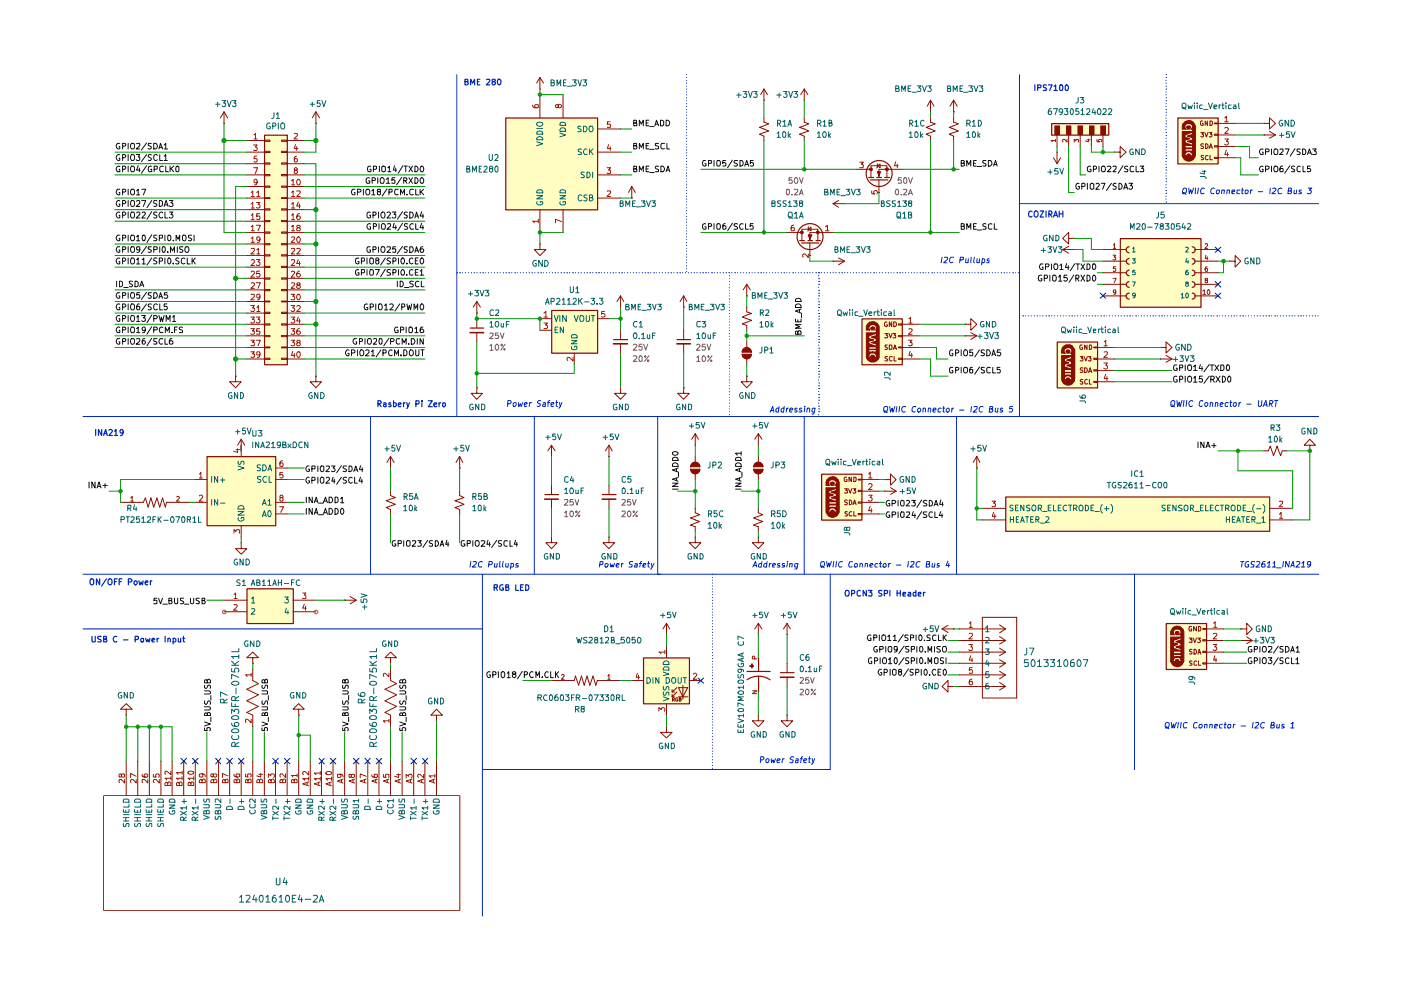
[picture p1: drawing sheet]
<svg xmlns="http://www.w3.org/2000/svg" width="297mm" height="210mm" viewBox="0 0 297 210" stroke-linecap="round" stroke-linejoin="round" font-family="sans-serif">
<g fill="#fffdc1">
<path d="M56.1 28.7h4.8v48.6h-4.8z"/>
<path d="M117 65.8h9.7v9.1h-9.7z"/>
<path d="M107.2 25h19.5v19.5h-19.5z"/>
<path d="M43.9 96.8h14.6v14.7h-14.6z"/>
<path d="M52.4 124.8h9.8v7.4h-9.8z"/>
<path d="M213.2 105.4h56v7.2h-56z"/>
<path d="M247.3 132.2h8.5v9.7h-8.5z"/>
<path d="M182.8 67.6h8.5v9.7h-8.5z"/>
<path d="M174.2 100.5h8.6v9.8h-8.6z"/>
<path d="M249.7 25h8.6v9.8h-8.6z"/>
<path d="M224.2 72.5h8.5v9.8h-8.5z"/>
<path d="M237.5 50.6h17.1v14.6h-17.1z"/>
<path d="M223 26.2h12.1v2.5h-12.1z"/>
<path d="M136.4 139.5h9.8v9.7h-9.8z"/>
</g>
<g fill="none" stroke="#0f0f0f" stroke-width=".21">
<path d="M25.4 30.4h-.5a.61 .61 0 0 0-.2 .8 .61 .61 0 0 0 .7 .3v-.4h-.2M25.4 32.9l-.2-.1a.64 .64 0 0 0-.6 .6 .64 .64 0 0 0 .6 .6h.2v-.5h-.2M25.4 35.3l-.2-.1a.66 .66 0 0 0-.6 .5 .66 .66 0 0 0 .3 .7h.5v-.5h-.2M26 31l.6-.1 .1-.3-.2-.2h-.5v1.2M26 33.4h.4l.3-.4-.3-.2h-.4v1.2M26 35.9h.4l.3-.3-.1-.3-.6-.1v1.2M27.2 30.4v1.2M27.2 32.8v1.2M27.2 35.2v1.2M27.9 32.8a.46 .46 0 0 1 .6 .4v.4a.46 .46 0 0 1-.6 .4 .86 .86 0 0 1 0-1.2zM27.9 35.2a.46 .46 0 0 1 .6 .4l-.1 .8h-.5a.86 .86 0 0 1 0-1.2zM28.9 32.8h.7l-.3 .5 .3 .1v.5l-.1 .1h-.5l-.1-.1"/>
<path d="M29 30.5l.5-.1 .1 .5-.7 .7h.7M29.3 35.1l-.3 1h.7M29.5 35.6v.8M31.1 30.3l-1.1 1.5M31.1 32.8l-1.1 1.5M31.1 35.1l-1.1 1.6M32.1 30.4h-.6l-.1 .2 .1 .3 .5 .2v.4h-.6M32.1 32.9l-.4-.1-.3 .2 .1 .3 .5 .2v.5h-.6M32.1 35.3l-.1-.1a.66 .66 0 0 0-.6 .5 .66 .66 0 0 0 .3 .7l.5-.1v-.4h-.3M32.6 30.4h.5a.66 .66 0 0 1 .2 .8 .66 .66 0 0 1-.7 .4zM32.7 35.9l.6-.1 .1-.5-.7-.1v1.2M33.4 32.9l-.5-.1-.3 .3 .1 .8 .2 .1 .5-.1"/>
<path d="M33.7 31.6l.3-1.2 .5 1.2M33.8 31.2h.6M33.9 32.8v1.2h.6M34.6 35.3l-.4-.1-.3 .4v.6l.1 .2 .6-.1M34.8 30.7l.3-.3v1.2M34.8 33.1l.3-.3v1.2M34.8 31.6h.8M34.8 34h.7M35.1 35.2v1.2h.6M36.1 35.2v1.2M36.2 35.7l.6 .7M36.8 35.2l-.7 .7"/>
<path d="M37.3 35.3l.4-.1 .2 .3v.7l-.1 .2-.5-.1zM78.3 37.8a.45 .45 0 0 0-.7 .1v.7l.2 .3 .6-.1v-.4h-.3M78.6 35.3l-.1-.1a.66 .66 0 0 0-.6 .5 .66 .66 0 0 0 .2 .7l.6-.1v-.4h-.3M78.9 38.3h.6v-.5l-.6-.1v1.2M79.2 35.9h.5l.1-.2v-.4l-.6-.1v1.2M80.1 37.7v1.2M80.4 35.2v1.2M80.7 37.8l.2-.1 .5 .1v.6l-.1 .5h-.5l-.2-.5zM80.9 35.4l.3-.2 .5 .2v.8l-.2 .2h-.4l-.2-.2zM81.9 38l.4-.3v1.2M81.9 38.9h.7M82.2 35.6l.3-.4v1.2"/>
<path d="M82.2 36.4h.7M83.7 35.1l-.3 1h.7M83.7 37.7h-.6v.6l.1-.2h.4l.1 .2v.5h-.6M83.9 35.6v.8M85.2 37.6l-1.1 1.6M85.4 35.1l-1 1.6M85.6 38.3h.5l.2-.2-.1-.3-.6-.1v1.2M85.7 35.2h.7M85.9 38.3l.4 .6M86 35.2v1.2M86.7 35.2l.8 1.2M86.7 37.7l.8 1.2"/>
<path d="M87.5 35.2l-.8 1.2M87.5 37.7l-.8 1.2M88 35.2a.66 .66 0 0 1 .6 .5 .66 .66 0 0 1-.2 .7h-.4zM88 37.7a.66 .66 0 0 1 .6 .4 .66 .66 0 0 1-.2 .8h-.4zM89.2 35.3a.61 .61 0 0 1 .7 .4 .61 .61 0 0 1-.2 .7h-.5v-.2l-.1-.5zM89.2 37.8l.3-.1a.84 .84 0 0 1 .2 1.2l-.5-.1a.78 .78 0 0 1 0-1zM134.4 26.1h.4l.2-.2v-.3l-.6-.1v1.2h.6v-.4l-.2-.2M134.4 30.9h.5l.1-.4-.6-.1v1.2l.6-.1v-.3l-.2-.3M134.4 35.8l.6-.1v-.4l-.6-.1v1.2h.6v-.3l-.2-.3M135.6 26.7v-1.2l.4 .8 .4-.8v1.2M135.6 31.6v-1.2l.4 .8 .4-.8v1.2M135.6 36.4v-1.2l.4 .9 .4-.9v1.2"/>
<path d="M137 26.1h.4M137 30.9h.4M137 35.8h.4M137.6 25.5h-.6v1.2h.6M137.6 30.4h-.6v1.2h.6M137.6 35.2h-.6v1.2h.6M137.8 26.8h.9M137.8 31.7h.9M137.8 36.6h.9M138.9 26.7l.3-1.2 .4 1.2M138.9 26.3h.6M139.6 30.4h-.6l-.1 .2 .1 .3 .6 .2v.4h-.7"/>
<path d="M139.6 35.3l-.4-.1-.3 .3 .1 .2 .6 .3v.3l-.7 .1M140 25.5l.7 .2v.7l-.2 .3h-.5zM140.1 35.2a.66 .66 0 0 1 .7 .4 .66 .66 0 0 1-.2 .8h-.5zM140.9 30.5l-.6-.1-.2 .2v.7a.55 .55 0 0 0 .8 .2M141.2 25.5a.66 .66 0 0 1 .7 .4 .66 .66 0 0 1-.2 .8h-.5zM141.2 36.4l.4-1.2 .4 1.2M141.3 36.1h.6M141.4 30.4v1.2h.6M24.7 59.6v1.2M25.3 59.6l.7 .3v.6l-.3 .3h-.4zM25.4 45h-.2a.64 .64 0 0 0-.6 .6 .64 .64 0 0 0 .6 .6l.2-.1v-.5h-.2M25.4 42.6l-.2-.1a.6 .6 0 0 0-.6 .7 .6 .6 0 0 0 .8 .5v-.4h-.2"/>
<path d="M25.4 40.1h-.5a.61 .61 0 0 0-.2 .8 .61 .61 0 0 0 .7 .3v-.4h-.2M25.4 49.9h-.5a.61 .61 0 0 0-.2 .7 .61 .61 0 0 0 .7 .4v-.5h-.2M25.4 52.3h-.5a.66 .66 0 0 0-.3 .7 .66 .66 0 0 0 .6 .5l.2-.1v-.4h-.2M25.4 54.8l-.2-.1a.64 .64 0 0 0-.6 .6 .64 .64 0 0 0 .6 .7l.2-.1v-.4h-.2M26 45.6h.4l.3-.4-.3-.2h-.4v1.2M26 43.2l.6-.1 .1-.3-.3-.3h-.4v1.3M26 40.7l.6-.1 .1-.3-.2-.2h-.5v1.2M26 50.5h.5l.2-.5-.2-.1h-.5v1.2M26 52.9l.6-.1 .1-.3-.2-.2h-.5v1.2M26 55.4h.4l.3-.3-.3-.4h-.4v1.3M27.2 40.1v1.2M27.2 42.5v1.3"/>
<path d="M27.2 45v1.2M27.2 49.9v1.2M27.2 52.3v1.2M27.2 54.7v1.3M27.9 49.9h.5l.1 .7a.46 .46 0 0 1-.6 .5 .86 .86 0 0 1 0-1.2zM27.9 45a.46 .46 0 0 1 .6 .4v.4a.46 .46 0 0 1-.6 .4 .86 .86 0 0 1 0-1.2zM27.9 42.5a.46 .46 0 0 1 .6 .4v.4a.46 .46 0 0 1-.6 .5 .86 .86 0 0 1 0-1.3zM27.9 54.7a.46 .46 0 0 1 .6 .4v.4a.46 .46 0 0 1-.6 .5 .86 .86 0 0 1 0-1.3zM28.1 59.7h-.7v.3l.7 .5-.2 .3h-.5M28.6 59.6l.7 .3v.6l-.3 .3h-.4zM29 45.1l.1-.1h.4l.1 .1v.4l-.7 .7h.7M29 42.7l.1-.2h.4l.1 .2v.4l-.7 .7h.7"/>
<path d="M29 40.5l.3-.4v1.2M29 50.2l.3-.3v1.2M29 55l.3-.3v1.3M29 41.3h.6M29 51.1h.6M29 56h.6M29.6 52.8l-.1 .2h-.5v-.7l.6 .1v.8l-.1 .2-.5 .1M30.1 42.5h.8l-.5 1.3M30.1 40.1h.8l-.5 1.2M30.1 45.1l.5-.1 .2 .3-.7 .9h.7M30.1 55l.4-.3v1.3M30.1 56h.7"/>
<path d="M30.2 50l.4-.1a.86 .86 0 0 1 0 1.2l-.4-.1zM31.1 52.2l-1.1 1.6M32.1 52.3h-.6l-.1 .2 .1 .3 .5 .2v.4h-.6M32.2 44.9l-1 1.6M32.2 42.5l-1 1.5M32.2 49.8l-1 1.6M32.2 54.7l-1 1.5M32.6 52.9l.7-.1 .1-.3-.2-.2h-.6v1.2M33.3 45h-.5l-.2 .1v.4l.7 .3-.3 .4-.4-.1M33.3 42.6l-.5-.1-.2 .2v.3l.7 .4-.3 .4-.4-.1M33.3 49.9l-.7 .1v.3l.7 .4-.3 .4-.4-.1M33.3 54.8l-.5-.1-.2 .2v.3l.7 .4-.3 .4-.4-.1"/>
<path d="M33.8 42.5l.6 .2 .1 .1v.6l-.5 .4h-.2zM33.8 50.5h.6l.1-.5-.7-.1v1.2M33.8 55.4l.6-.1 .1-.4-.7-.2v1.3M33.9 52.3v1.2M34.5 45.1l-.3-.1a.65 .65 0 0 0-.5 .6 .65 .65 0 0 0 .5 .6l.3-.1M34.5 52.4l.4-.1a.91 .91 0 0 1-.1 1.2l-.3-.1zM34.8 43.8l.4-1.3 .4 1.3M35 45v1.2h.6M35 43.4h.6M35 49.9v1.2M35 54.7v1.3M35.6 50l.1-.1 .4 .1a.66 .66 0 0 1-.3 1.1l-.2-.3z"/>
<path d="M35.6 53.4v.1M35.8 54.7a.68 .68 0 0 1 .4 .6 .68 .68 0 0 1-.4 .7l-.2-.3v-.8zM35.9 45h.8l-.5 .5 .5 .1v.4l-.3 .2h-.3l-.2-.1M35.9 42.5h.8l-.5 .5 .5 .1v.5l-.2 .2h-.4l-.2-.2M36.2 53.5v-1.2l.4 .9 .4-.9v1.2M36.7 51v.1M36.7 55.8v.2M37.3 51.1v-1.2l.5 .8 .3-.8v1.2M37.6 52.3v1.2M37.9 54.8l-.4-.1-.2 .2v.3l.6 .3v.3l-.1 .2-.5-.1M38.7 50l.2-.1h.4l.1 .1a.65 .65 0 0 1-.5 1.1l-.2-.2zM38.8 52.3l-.7 .1v.3l.7 .5-.3 .3-.4-.1"/>
<path d="M39.2 54.9l-.3-.2-.5 .3 .1 .8 .4 .2 .3-.2M39.7 54.7v1.3h.6M40.6 49.9l-.6 .1v.3l.6 .4-.2 .4-.4-.1M40.7 54.7v1.3M40.9 55.2l.5 .8M41.1 49.9v1.2M41.4 54.7l-.7 .8M75.3 40.1h-.5a.61 .61 0 0 0-.3 .8 .61 .61 0 0 0 .8 .3v-.4h-.2M75.8 40.7l.7-.1v-.3l-.1-.2h-.6v1.2M76 54.8l-.1-.1a.64 .64 0 0 0-.6 .6 .64 .64 0 0 0 .6 .7l.2-.2v-.3h-.2M76 57.2l-.1-.1a.66 .66 0 0 0-.5 .5 .66 .66 0 0 0 .2 .7h.5v-.5h-.2M76.6 55.4h.5l.2-.2v-.3l-.2-.2h-.5v1.3"/>
<path d="M76.6 57.8h.5l.2-.1v-.5l-.7-.1v1.2M77 40.1v1.2M77.8 54.7v1.3M77.8 57.1v1.2M78.4 54.9l.3-.2 .5 .2v.9l-.3 .2-.5-.2zM78.4 57.3l.3-.2 .5 .2v.9l-.2 .1h-.4l-.2-.1zM78.5 52.3h-.5l-.2 .3v.6l.2 .2h.6v-.4h-.3M78.5 45h-.5l-.2 .3v.6l.2 .2 .3 .1 .3-.1v-.5h-.3M78.6 47.5a.61 .61 0 0 0-.8 .3 .61 .61 0 0 0 .3 .8h.5v-.5h-.2M78.8 40.5l.4-.4v1.2M78.8 41.3h.7M79.1 52.9l.6-.1v-.5h-.6v1.2"/>
<path d="M79.1 45.6h.6v-.6h-.6v1.2M79.2 48h.5l.1-.2v-.3l-.6-.1v1.2M79.6 57.1h.8l-.6 1.2M79.8 55.2l-.1-.1 .1-.4 .5 .1v.4h-.5l-.1 .2v.4l.1 .2h.3l.2-.3v-.2l-.2-.3M80.3 40.6l-.3-.1v-.3l.6-.1v.5l-.6 .1v.5a.42 .42 0 0 0 .6 0 .42 .42 0 0 0 0-.6h-.2M80.3 45v1.2M80.3 52.3v1.2M80.3 47.4v1.2M80.9 45.1l.5-.1a.86 .86 0 0 1 0 1.2 .46 .46 0 0 1-.6-.4zM81.1 47.4a.46 .46 0 0 1 .6 .4l-.2 .8h-.5a.86 .86 0 0 1 .1-1.2zM81.7 54.7l-1 1.5M81.7 57.1l-1 1.6"/>
<path d="M82 52.4l.6-.1 .2 .2-.1 .3-.7 .7h.8M82 45.1l.5-.1 .3 .2-.8 1h.8M82 40l-1 1.6M82.1 47.5h.7v.4l-.8 .7h.8M82.5 40.7l.6-.1v-.4l-.6-.1v1.2M82.8 54.8l-.5-.1-.3 .2 .1 .3 .6 .3 .1 .2-.3 .3-.5-.1M82.8 57.2h-.7v.5l.5 .1 .2 .4-.2 .1h-.6M83.1 45h.8l-.3 .5 .3 .1v.5l-.2 .1-.6-.1M83.3 55.4l.6-.1v-.5l-.6-.1v1.3M83.3 57.8l.6-.1v-.5l-.6-.1v1.2M83.6 47.3l-.3 1h.8M83.9 52.3h-.6l-.1 .5h.7v.6h-.7"/>
<path d="M83.9 47.8v.8M84.2 59.6v1.2M84.4 40.2l-.5-.1a.61 .61 0 0 0-.3 .8 .61 .61 0 0 0 .8 .3M84.5 54.7v1.3M84.5 57.1v1.2M84.8 59.6a.66 .66 0 0 1 .7 .4 .66 .66 0 0 1-.2 .8h-.5zM84.9 41.3v-1.2l.4 .9 .5-.9v1.2M85.2 54.8a.61 .61 0 0 1 .7 .5 .61 .61 0 0 1-.5 .7 .71 .71 0 0 1-.2-1.2zM85.2 57.2a.61 .61 0 0 1 .6 .4 .61 .61 0 0 1-.2 .7h-.4l-.1-.1-.1-.5zM85.3 52.2l-1.1 1.6M85.3 44.9l-1.1 1.6M85.3 47.3l-1 1.6"/>
<path d="M86.3 55.8v.2M86.3 58.3h.1M86.3 41.2v.1M86.4 52.3h-.6v.5l.5 .2 .1 .3-.3 .2-.4-.1M86.4 45h-.6v.5l.5 .1 .1 .4-.3 .2-.4-.1M86.4 47.5h-.6v.3l.6 .5-.1 .3h-.5M86.9 52.3h.5a.66 .66 0 0 1 .2 .8 .66 .66 0 0 1-.7 .4zM86.9 45a.65 .65 0 0 1 .7 .6 .65 .65 0 0 1-.7 .6zM87.5 54.9l-.2-.2a.65 .65 0 0 0-.5 .6 .65 .65 0 0 0 .5 .7l.2-.2M87.5 57.2l-.2-.1a.67 .67 0 0 0-.5 .6 .67 .67 0 0 0 .2 .6h.5M87.6 59.7h-.6l-.1 .2 .2 .3h.3l.2 .3-.1 .3h-.6M87.6 40.2l-.6-.1-.1 .3v.7a.52 .52 0 0 0 .7 .1"/>
<path d="M87.6 47.5a.61 .61 0 0 0-.7 .3 .61 .61 0 0 0 .2 .8l.5-.1M88 53.5l.3-1.2 .4 1.2M88 46.2l.3-1.2 .4 1.2M88.1 55.3h.4M88.1 53.2h.5M88.1 57.7h.4M88.1 45.8h.5M88.1 40.1v1.2h.6M88.1 47.4v1.2h.6M88.6 54.7h-.5v1.3h.5M88.6 57.1h-.5v1.2h.5M88.8 59.7l-.2-.1a.67 .67 0 0 0-.5 .5 .67 .67 0 0 0 .2 .7l.5-.1"/>
<path d="M89.1 57.5l.3-.4v1.2M89.1 58.3h.7M89.1 40.1v1.2M89.2 54.8a.61 .61 0 0 1 .7 .5 .61 .61 0 0 1-.4 .7 .71 .71 0 0 1-.3-1.2zM89.2 40.6l.6 .7M89.3 59.6v1.2h.6M89.4 44.9l-.3 .9h.7M89.4 47.3l-.3 1h.7M89.7 52.3h-.4l-.1 .3v.8a.42 .42 0 0 0 .5 0 .42 .42 0 0 0 0-.6l-.4-.1-.2 .3M89.7 45.4v.8M89.7 47.8v.8M89.8 40.1l-.7 .7"/>
<path d="M25.4 64.5l-.2-.1a.6 .6 0 0 0-.6 .7 .6 .6 0 0 0 .8 .5v-.4h-.2M25.4 62.1h-.5a.61 .61 0 0 0-.2 .7 .61 .61 0 0 0 .7 .4v-.5h-.2M25.4 69.4a.61 .61 0 0 0-.8 .3 .61 .61 0 0 0 .3 .8h.5v-.5h-.2M25.4 71.8h-.5a.61 .61 0 0 0-.2 .8 .61 .61 0 0 0 .7 .3v-.4h-.2M25.4 67l-.2-.1a.64 .64 0 0 0-.6 .6 .64 .64 0 0 0 .6 .7l.2-.1v-.5h-.2M26 65.1l.6-.1 .1-.3-.3-.3h-.4v1.3M26 62.7l.6-.1 .1-.4-.2-.1h-.5v1.1M26 69.9h.5l.2-.1-.1-.4-.6-.1v1.2M26 72.4h.5l.2-.4-.2-.2h-.5v1.2M26 67.6h.4l.3-.3-.3-.4h-.4v1.3M26.2 61h1M27.2 62.1v1.1"/>
<path d="M27.2 64.4v1.3M27.2 66.9v1.3M27.2 69.3v1.2M27.2 71.8v1.2M27.9 64.4a.46 .46 0 0 1 .6 .5v.4a.46 .46 0 0 1-.6 .4 .86 .86 0 0 1 0-1.3zM27.9 69.3a.46 .46 0 0 1 .6 .5l-.1 .7h-.5a.86 .86 0 0 1 0-1.2zM27.9 66.9a.46 .46 0 0 1 .6 .4l-.1 .8-.5 .1a.86 .86 0 0 1 0-1.3zM29 69.7l.3-.4v1.2M29 71.9l.5-.1 .1 .5-.7 .7h.7M29 67.2l.3-.3v1.3M29 70.5h.6M29 68.2h.6"/>
<path d="M29.5 64.4a.72 .72 0 0 0-.5 .6 .72 .72 0 0 0 .2 .7l.4-.2v-.5l-.4-.1-.2 .3M29.6 62.1h-.6v.5h.6v.6h-.6M29.6 60.8l.5-1.2 .4 1.2M29.8 60.5h.6M30.1 66.9h.7l-.4 .5h.3v.7l-.5 .1-.1-.2M30.7 71.8l-.4 .1-.2 .8a.35 .35 0 0 0 .4 .3 .35 .35 0 0 0 .3-.3l-.1-.4-.1-.1-.5 .3M30.8 69.8l-.4 .3-.3-.3v-.2a.35 .35 0 0 1 .4-.3 .35 .35 0 0 1 .3 .3l-.2 .8-.4 .1M31.1 64.4l-1.1 1.6M31.1 62l-1.1 1.5M32.1 64.5l-.4-.1-.3 .3 .1 .3 .5 .2v.4h-.6M32.1 62.1h-.6l-.1 .1 .1 .4 .5 .1v.5h-.6M32.2 69.3l-1 1.6"/>
<path d="M32.2 71.7l-1 1.6M32.2 66.8l-1 1.6M32.6 62.1h.5a.66 .66 0 0 1 .2 .8 .66 .66 0 0 1-.7 .3zM32.6 69.9h.6l.2-.1-.1-.4-.7-.1v1.2M32.6 67.6h.5l.3-.5-.3-.2h-.5v1.3M33.3 71.8l-.7 .1v.3l.7 .4-.3 .4-.4-.1M33.4 64.6l-.5-.2-.3 .4 .1 .7 .2 .2 .5-.2M33.7 63.2l.3-1.1 .5 1.1M33.7 66.9l.3 1.3 .2-1 .3 1 .3-1.3M33.8 62.9h.6M33.9 64.4v1.3h.6M34.5 71.9l-.5-.1a.61 .61 0 0 0-.3 .8 .61 .61 0 0 0 .8 .3"/>
<path d="M34.5 69.4l-.2-.1a.67 .67 0 0 0-.5 .6 .67 .67 0 0 0 .2 .6l.5-.1M35 71.8v1.2h.6M35.1 70.5v-1.2l.4 .9 .4-.9v1.2M35.2 68.2v-1.3l.4 .8 .5-.8v1.3M35.4 64.4h-.6v.6h.6l.1 .4-.3 .3-.4-.2M35.5 62.1h-.6l-.1 .5h.7v.6h-.7M36.5 70.4v.1M36.5 71.8l-.4 .1-.2 .8 .3 .3 .4-.1 .1-.4-.3-.3h-.2l-.3 .3M36.6 67.2l.3-.3v1.3M36.6 68.2h.7M37 69.9h.4M37.6 69.3h-.6v1.2"/>
<path d="M38.7 69.4l-.4-.1-.3 .3 .1 .2 .6 .3v.3l-.7 .1M74 74.3a.54 .54 0 0 0-.6 0 .54 .54 0 0 0-.2 .6l.5 .5h.3v-.5h-.3M74.5 74.8h.7l.1-.4-.3-.2h-.5v1.2M75.6 71.8h-.5a.61 .61 0 0 0-.2 .8 .61 .61 0 0 0 .7 .3v-.4h-.2M75.8 74.2v1.2M76.2 72.4h.5l.2-.4-.2-.2h-.5v1.2M76.5 74.2h.3a.73 .73 0 0 1 0 1.2h-.3a.86 .86 0 0 1 0-1.2zM77.4 71.8v1.2M77.6 74.3l.1-.1 .4 .1 .1 .5-.7 .6h.7M77.9 64.5l-.1-.1a.64 .64 0 0 0-.6 .6 .64 .64 0 0 0 .5 .7l.3-.2v-.3h-.3M78.1 71.8h.5a.77 .77 0 0 1-.2 1.2l-.3-.1a.87 .87 0 0 1 0-1.1zM78.5 65.1l.7-.1v-.4l-.7-.2v1.3"/>
<path d="M78.7 74.6l.4-.4v1.2M78.7 75.4h.7M79.2 71.9h.6v.4l-.6 .7h.6M79.7 64.4v1.3M80.3 64.6l.5-.2a.86 .86 0 0 1 0 1.3l-.5-.2zM80.4 71.9l.5-.1a.86 .86 0 0 1-.1 1.2l-.4-.1zM80.8 74.2l-1 1.5M81.2 74.8h.7v-.5l-.2-.1h-.5v1.2M81.5 64.8l.4-.4v1.3M81.5 65.7h.7M82.5 71.7l-1.1 1.6M82.6 64.6l.2-.2h.3l.3 .3-.1 .3-.7 .7h.8"/>
<path d="M82.8 72.4h.6l.2-.4-.2-.2h-.6v1.2M83.1 74.3a.61 .61 0 0 0-.7 .2 .61 .61 0 0 0 .1 .8l.3 .1 .3-.1M83.7 75.4v-1.2l.4 .9 .4-.9v1.2M84.3 69.4l-.1-.1a.66 .66 0 0 0-.5 .5 .66 .66 0 0 0 .2 .7l.5-.1v-.4h-.2M84.8 71.9l-.6-.1a.61 .61 0 0 0-.2 .8 .61 .61 0 0 0 .8 .3M84.8 64.4l-1.1 1.6M84.9 69.9h.6l.1-.5-.7-.1v1.2M85 75.3v.1M85.2 65.1l.6-.1v-.5l-.6-.1v1.3M85.3 73v-1.2l.4 .8 .4-.8v1.2M85.6 74.2h.3l.4 .3v.6l-.4 .3h-.3zM85.8 61h.9"/>
<path d="M86.1 69.3v1.2M86.3 64.4l.2 1.3 .3-.9 .2 .9 .3-1.3M86.7 69.5l.5-.2a.86 .86 0 0 1 .1 1.2h-.4l-.2-.1zM86.7 72.9v.1M87 74.2h.3a.73 .73 0 0 1 0 1.2h-.3a.86 .86 0 0 1 0-1.2zM87.2 71.8h.5a.66 .66 0 0 1 .2 .8 .66 .66 0 0 1-.7 .4zM87.8 65.7v-1.3l.3 1 .5-1v1.3M88 69.7l.3-.4v1.2M88 70.5h.6M88.1 74.2v1.1l.2 .1h.3l.2-.2v-1M88.5 71.8v1.2M89.2 64.5a.61 .61 0 0 1 .7 .5 .61 .61 0 0 1-.4 .7 .71 .71 0 0 1-.3-1.2z"/>
<path d="M89.2 74.2h.7M89.6 74.2v1.2M89.7 69.3l-.5 .1a.94 .94 0 0 0 0 1.1h.5l.1-.1v-.4l-.2-.2h-.3l-.2 .2M89.7 71.8v1.2l-.6-1.2v1.2M65.5 98.8h-.4a.61 .61 0 0 0-.3 .8 .61 .61 0 0 0 .8 .3v-.4h-.2M66.1 99.4h.6l.1-.5-.7-.1v1.2M67.4 98.8v1.2M68.1 98.8h.4l.2 .2v.8l-.5 .2a.86 .86 0 0 1-.1-1.2zM69.2 98.9l.6-.1v.3l-.7 .9h.7M70.3 98.8h.7l-.4 .4 .4 .3v.4h-.7M72.4 98.7l-1 1.5M73.5 98.8h-.6l-.2 .2 .3 .4h.2l.3 .3-.1 .2h-.7"/>
<path d="M74 98.8h.4a.66 .66 0 0 1 .3 .8 .66 .66 0 0 1-.7 .4zM75 100l.4-1.2 .5 1.2M75.1 99.7h.6M76.5 98.7l-.3 .9h.8M76.8 99.1v.9M142.6 98.4a.66 .66 0 0 1 .8-.2 .66 .66 0 0 1 .4 .7h-1.2zM142.6 97.2a.66 .66 0 0 1 .7-.2 .66 .66 0 0 1 .5 .6h-1.2zM142.6 95.9a.61 .61 0 0 1 .7-.2 .61 .61 0 0 1 .4 .7h-.2a.56 .56 0 0 1-.6 .1 .56 .56 0 0 1-.3-.6zM143.4 99.4v.6M143.8 99.2l-1.2 .5 1.2 .4M64.9 105.4v1.2M64.9 107.8v1.3"/>
<path d="M65.5 101.3l-.1-.1a.6 .6 0 0 0-.5 .6 .6 .6 0 0 0 .6 .6l.1-.5h-.2M66.1 101.9l.7-.1v-.5l-.2-.1h-.5v1.2M66.2 107.8v1.3l-.7-1.3v1.3M66.2 105.4v1.2l-.7-1.2v1.2M66.6 109.1l.5-1.3 .3 1.3M66.6 106.6l.5-1.2 .3 1.2M66.7 108.7h.6M66.7 106.3h.6M67.4 101.2v1.2M67.6 109.1h.9M67.6 106.7h.9M68.2 101.2l.5 .1v1l-.5 .1a.86 .86 0 0 1 0-1.2z"/>
<path d="M68.6 109.1l.4-1.3 .4 1.3M68.6 106.6l.4-1.2 .4 1.2M68.7 108.7h.6M68.7 106.3h.6M69.2 101.3l.4-.1 .2 .4-.7 .8h.7M69.8 107.8a.65 .65 0 0 1 .7 .6 .65 .65 0 0 1-.7 .7zM69.8 105.4h.5a.66 .66 0 0 1 .2 .8 .66 .66 0 0 1-.7 .4zM70.6 101.2l-.2 .8h.6M70.9 101.6v.8M71 107.8a.64 .64 0 0 1 .7 .6 .64 .64 0 0 1-.7 .7zM71 105.4h.5a.66 .66 0 0 1 .2 .8 .66 .66 0 0 1-.7 .4zM72.2 108l.3-.2a.68 .68 0 0 1 .4 .6 .68 .68 0 0 1-.4 .7l-.3-.3z"/>
<path d="M72.2 105.7l.4-.3v1.2M72.2 106.6h.7M72.4 101.2l-1 1.5M73.5 101.3l-.5-.1-.3 .2 .2 .4 .6 .3-.3 .3h-.5M74.7 101.3l-.3-.1a.65 .65 0 0 0-.5 .6 .65 .65 0 0 0 .5 .6l.3-.1M75.2 101.2v1.2h.6M76.5 101.2l-.4 .8h.8M76.7 101.6v.8M83.8 114.6h-.4a.61 .61 0 0 0-.3 .8 .61 .61 0 0 0 .8 .3v-.4h-.2M84.4 115.2h.6l.1-.5-.7-.1v1.2M85.6 114.6v1.2M86.2 114.8l.2-.2h.4l.2 .2v.9l-.3 .1-.5-.1z"/>
<path d="M87.5 114.7l.6-.1v.4l-.7 .8h.7M88.6 114.6h.7l-.4 .5 .4 .2-.1 .4h-.6M90.7 114.6l-1 1.5M91.7 114.6h-.5l-.2 .2 .3 .4 .4 .2v.3h-.7M92.3 114.6h.4a.66 .66 0 0 1 .2 .8 .66 .66 0 0 1-.6 .4zM93.3 115.8l.4-1.2 .4 1.2M93.4 115.5h.6M94.7 114.6l-.2 .8h.7M95 115v.8M98.5 114.6h-.5l-.2 .3v.7a.52 .52 0 0 0 .8 .1v-.4h-.3M99.1 115.2h.6v-.6h-.6v1.2M100.2 114.6v1.2"/>
<path d="M100.9 114.6h.5a.77 .77 0 0 1-.1 1.2l-.4-.1a.87 .87 0 0 1 0-1.1zM102 114.7l.6-.1 .2 .2-.1 .3-.7 .7h.8M103.5 114.6l-.3 .8h.8M103.8 115v.8M105.3 114.6l-1.1 1.5M106.3 114.6l-.6 .1v.4l.6 .4-.2 .3-.4-.1M107.5 114.7l-.5-.1-.2 .3v.7a.45 .45 0 0 0 .7 .1M108.1 114.6v1.2h.5M109.3 114.6l-.2 .8h.6M109.6 115v.8M142.6 102.4h1.2l-1.2 .7h1.2M142.6 103.7h1.2"/>
<path d="M143.4 101.3v.6M143.8 101.3l-1.2 .3 1.2 .4M143.8 100.2v.9M33.3 126.8h-.6l-.1 .5h.7v.6h-.7M33.6 126.8l.4 1.2 .5-1.2M34.5 128.1h1M35.8 127.3h.5l.1-.4-.6-.1v1.2l.6-.1 .1-.3-.3-.3M37 126.8v1l.3 .2 .4-.1v-1.1M38.9 126.8h-.5l-.1 .5a.57 .57 0 0 1 .6 .6h-.6M39.1 128.1h.9M40.4 126.8v1a.35 .35 0 0 0 .3 .2 .35 .35 0 0 0 .4-.2v-1M42.2 126.8h-.5l-.1 .2 .1 .3 .5 .2v.4h-.6"/>
<path d="M42.8 127.3h.5v-.5h-.5v1.2h.5l.2-.4-.3-.3M43.3 154.3v.6h.6v-.6h.6l.1 .5-.2 .1M43.3 153.1l1.3 .4-1.3 .4M43.3 149.9h1.1l.2 .2-.2 .4h-1.1M43.3 146.5h1.1l.2 .2-.2 .5h-1.1M43.4 148.6l-.1 .5 .3 .3 .3-.1 .1-.5 .4-.2 .2 .2-.1 .6M43.4 145.3l-.1 .4 .3 .3 .3-.1 .2-.6h.3l.2 .2-.1 .5M43.9 151.4l.3-.4 .4 .3v.4h-1.3l.1-.5h.5v.5M43.9 144.4l.3-.4 .4 .3v.5h-1.3l.1-.6h.5v.6M44.7 147.5v.9M44.7 152.1v.9M55.5 154.3v.6h.6l-.1-.6h.7l-.1 .6"/>
<path d="M55.5 153.1l1.2 .4-1.2 .4M55.5 149.9h1.2v.6h-1.2M55.5 146.5l1.2 .1-.1 .6h-1.1M55.6 148.6v.7h.4l.2-.5 .4-.2 .1 .2v.6M55.6 145.3l-.1 .4 .3 .3 .2-.1 .3-.6h.3l.1 .7M56.1 151.4l.3-.4 .3 .2v.5h-1.2l.1-.5h.4l.1 .5M56.1 144.4l.3-.4 .3 .2v.6h-1.2l.1-.6h.4l.1 .6M56.9 147.5v.9M56.9 152.1v.9M72.6 154.3v.6h.6v-.6h.5v.6M72.6 153.1l1.2 .4-1.2 .4M72.6 149.9h1.1a.36 .36 0 0 1-.1 .6h-1"/>
<path d="M72.6 148.6v.6l.2 .2 .4-.2 .1-.5h.4v.7M72.6 146.5h1l.2 .2-.1 .5h-1.1M72.6 145.3v.6l.2 .1 .4-.1 .1-.6h.4v.7M73.2 151.4l.2-.4 .4 .3v.4h-1.2v-.5h.6v.5M73.2 144.4l.2-.4 .4 .3v.5h-1.2v-.6h.6v.6M73.9 147.5v.9M73.9 152.1v.9M84.8 154.3v.6h.5v-.6h.6l.1 .5-.1 .1M84.8 153.1l1.2 .4-1.2 .4M84.8 149.9h1.1l.1 .2-.2 .4h-1M84.8 146.5h1l.2 .2-.1 .5h-1.1M84.8 148.6v.5l.2 .3 .3-.2 .4-.6 .3 .2-.1 .6"/>
<path d="M84.8 145.3v.4l.2 .3 .3-.1 .2-.6h.4l.1 .2-.1 .5M85.3 151.4l.3-.4 .4 .3v.4h-1.2v-.5h.5v.5M85.3 144.4l.3-.4 .4 .3v.5h-1.2v-.6h.5v.6M86.1 147.5v.9M86.1 152.1v.9M103.9 142.5l-.1-.1a.6 .6 0 0 0-.6 .6 .6 .6 0 0 0 .7 .6l.1-.5h-.3M104.5 143.1l.6-.1 .1-.5-.7-.1v1.3M105.7 142.4v1.3M106.3 142.6l.5-.2a.86 .86 0 0 1 0 1.3h-.3l-.2-.3zM107.5 142.7l.4-.3v1.3M107.5 143.7h.7M108.9 142.9l-.3-.2 .1-.2h.6l.1 .2-.8 .5v.2l.3 .3h.2l.3-.3v-.2l-.3-.3"/>
<path d="M110.7 142.3l-1 1.6M111.2 143.1l.6-.1v-.5l-.6-.1v1.3M113 142.5l-.1-.1a.64 .64 0 0 0-.6 .6 .64 .64 0 0 0 .6 .7l.1-.2M113.6 143.7v-1.3l.4 .9 .4-.9v1.3M115 143.5v.2M116.2 142.5l-.2-.1a.65 .65 0 0 0-.5 .6 .65 .65 0 0 0 .5 .7l.2-.2M116.8 142.4v1.3h.5M117.8 142.4v1.3M117.9 142.9l.5 .8M118.4 142.4l-.6 .7"/>
<circle cx="28.1" cy="30.9" r=".58"/>
<circle cx="28.1" cy="40.7" r=".58"/>
<circle cx="28.1" cy="52.9" r=".58"/>
<circle cx="39.6" cy="52.9" r=".57"/>
<circle cx="78" cy="40.7" r=".58"/>
<circle cx="81.2" cy="52.9" r=".57"/>
<circle cx="28.1" cy="72.3" r=".58"/>
<circle cx="28.1" cy="62.6" r=".58"/>
</g>
<g fill="none" stroke="#890d00" stroke-width=".21">
<path d="M114.5 18.9h.1M114.5 16.4v2.5M114.5 16.4l-.7 1.2M114.5 16.4l.7 1.2M47.5 26.2h.1M47.5 23.7l-.8 1.3M47.5 23.7l.8 1.3M47.5 23.7v2.5M52.3 29.8h3.7M52.3 32.3h3.7M52.3 34.7h3.7M52.3 37.1h3.7"/>
<path d="M52.3 39.5h3.7M56 29.7h1.2v.3h-1.2zM56 32.1h1.2v.2h-1.2zM56 34.5h1.2v.3h-1.2zM56 37h1.2v.3h-1.2zM56 39.5h1.2v.2h-1.2zM59.7 29.7h1.2v.3h-1.2zM59.7 32.1h1.2v.2h-1.2zM59.7 34.5h1.2v.3h-1.2zM59.7 37h1.2v.3h-1.2zM59.7 39.5h1.2v.2h-1.2zM60.9 29.8h3.6"/>
<path d="M60.9 32.3h3.6M60.9 34.7h3.6M60.9 37.1h3.6M60.9 39.5h3.6M67 26.2h.1M67 23.7l-.8 1.3M67 23.7l.7 1.3M67 23.7v2.5M114.5 20.1v4.9M119.4 20.1v4.9M126.7 32.3h4.9M126.7 37.1h4.9"/>
<path d="M126.7 27.3h4.9M133.9 39.5l-.6 1.3M133.9 39.5l.8 1.3M133.9 39.5v2.5M52.3 42h3.7M52.3 44.4h3.7M52.3 46.9h3.7M52.3 49.3h3.7M52.3 51.7h3.7M52.3 54.2h3.7M52.3 56.6h3.7M52.3 59h3.7"/>
<path d="M56 41.9h1.2v.2h-1.2zM56 44.3h1.2v.2h-1.2zM56 46.7h1.2v.3h-1.2zM56 49.2h1.2v.2h-1.2zM56 51.6h1.2v.3h-1.2zM56 54h1.2v.3h-1.2zM56 56.5h1.2v.2h-1.2zM56 58.9h1.2v.3h-1.2zM59.7 41.9h1.2v.2h-1.2zM59.7 44.3h1.2v.2h-1.2zM59.7 46.7h1.2v.3h-1.2zM59.7 49.2h1.2v.2h-1.2z"/>
<path d="M59.7 51.6h1.2v.3h-1.2zM59.7 54h1.2v.3h-1.2zM59.7 56.5h1.2v.2h-1.2zM59.7 58.9h1.2v.3h-1.2zM60.9 42h3.6M60.9 44.4h3.6M60.9 46.9h3.6M60.9 49.3h3.6M60.9 51.7h3.6M60.9 54.2h3.6M60.9 56.6h3.6M60.9 59h3.6"/>
<path d="M114.5 51.7v1.2h1.2l-1.2 1.3-1.2-1.3h1.2M114.5 51.7h.1M114.5 44.4v4.9M119.4 44.4v4.9M126.7 42h4.9M133.9 42h.1M50 79.8v1.1h1.1l-1.1 1.3-1.3-1.3h1.3M50 79.8h.1M52.3 61.5h3.7M52.3 63.9h3.7M52.3 66.4h3.7M52.3 68.7h3.7"/>
<path d="M52.3 71.2h3.7M52.3 73.7h3.7M52.3 76.1h3.7M56 61.4h1.2v.2h-1.2zM56 63.8h1.2v.2h-1.2zM56 66.2h1.2v.3h-1.2zM56 68.7h1.2v.2h-1.2zM56 71.1h1.2v.3h-1.2zM56 73.6h1.2v.1h-1.2zM56 75.9h1.2v.3h-1.2zM59.7 61.4h1.2v.2h-1.2zM59.7 63.8h1.2v.2h-1.2z"/>
<path d="M59.7 66.2h1.2v.3h-1.2zM59.7 68.7h1.2v.2h-1.2zM59.7 71.1h1.2v.3h-1.2zM59.7 73.6h1.2v.1h-1.2zM59.7 75.9h1.2v.3h-1.2zM60.9 61.5h3.6M60.9 63.9h3.6M60.9 66.4h3.6M60.9 68.7h3.6M60.9 71.2h3.6M60.9 73.7h3.6M60.9 76.1h3.6"/>
<path d="M67 79.8v1.1h1.2l-1.2 1.3-1.2-1.3h1.2M67 79.8h.1M101.1 66.4h.1M101.1 63.9l-.8 1.2M101.1 63.9l.8 1.2M101.1 63.9v2.5M101.1 67.6v1.9M101.1 70.5v2M114.5 67.6h2.4M114.5 70h2.4M121.8 74.8v2.5M126.7 67.6h2.4"/>
<path d="M131.6 65.1h.1M131.6 62.7l-.8 1.2M131.6 62.7l.6 1.2M131.6 62.7v2.4M131.6 70v2M131.6 72.9v1.9M51.1 95.6h.1M51.1 93.1v3.7M51.1 93.1l-.7 1.3M51.1 93.1l.8 1.3M58.4 99.2h2.5M82.8 99.2h.1"/>
<path d="M82.8 96.8v2.4M82.8 96.8l-.8 1.2M82.8 96.8l.8 1.2M97.5 99.2h.1M97.5 96.8v2.4M97.5 96.8l-.8 1.2M97.5 96.8l.6 1.2M101.1 82.2v1.2h1.2l-1.2 1.3-1.2-1.3h1.2M101.1 82.2h.1M116.9 96.8h.1M116.9 94.4l-.7 1.2M116.9 94.4l.8 1.2"/>
<path d="M116.9 94.4v2.4M129.1 96.8h.1M129.1 94.4l-.7 1.2M129.1 94.4l.7 1.2M129.1 94.4v2.4M131.6 82.2v1.2h1.2l-1.2 1.3-1.3-1.3h1.3M131.6 82.2h.1M25.6 106.5h4.8l.4-.9 .6 1.9 .6-1.9 .6 1.9 .7-1.9 .6 1.9 .6-1.9 .6 1.9 .2-1h4.9M41.4 106.5h2.5M41.4 101.7h2.5M51.1 115.1v1.2h1.2l-1.2 1.2-1.1-1.2h1.1M51.1 115.1h.1"/>
<path d="M51.1 111.4v2.5M58.4 106.5h2.5M58.4 101.7h2.5M58.4 109h2.5M82.8 104.1v1l1 .4-1.9 .7 1.9 .7-1.9 .7 .9 .4v1M97.5 104.1v1l.9 .4-2 .7 2 .7-2 .7 1.1 .4v1M116.9 113.9v1.2h1.2l-1.2 1.2-1.2-1.2h1.2M116.9 113.9h.1M116.9 102.9v1.9M116.9 105.8v2M129.1 113.9v1.2h1.2l-1.2 1.2-1.3-1.2h1.3M129.1 113.9h.1"/>
<path d="M129.1 102.9v1.9M129.1 105.8v2M208.3 107.8h4.9M208.3 110.2h4.9M269.2 107.8h4.9M269.2 110.2h4.9M47.5 127.3h4.8M47.5 129.7h4.8M53.6 139.4h1.2l-1.2-1.1-1.3 1.1h1.3v1.2M62.1 127.3h4.9M62.1 129.7h4.9M73.1 127.3h.1"/>
<path d="M73.1 127.3h2.4M74.3 126.5l1.2 .8M75.5 127.3l-1.2 .7M82.8 139.4h1.3l-1.3-1.1-1.2 1.1h1.2v1.2M141.3 134.5h.1M141.3 132.2l-.8 1.1M141.3 132.2l.7 1.1M141.3 132.2v2.3M26.8 150.4h1.2l-1.2-1.2-1.2 1.2h1.2v1.2M26.8 151.6h.1M53.6 140.6h.1M53.6 141.9v2.4l1.2 .6-2.5 1.2 2.5 1.2-2.5 1.3 2.5 1.2-2.5 1.2 1.3 .6v2.5"/>
<path d="M63.3 150.4h1.2l-1.2-1.2-1.2 1.2h1.2v1.2M63.3 151.6h.1M82.8 140.6h.1M82.8 141.9v2.4l1.3 .6-2.5 1.2 2.5 1.2-2.5 1.3 2.5 1.2-2.5 1.2 1.2 .6v2.5M92.5 151.6h1.3l-1.3-1.2-1.1 1.2h1.1v1.2M92.5 152.8h.1M116.9 144.3h4.9l.2-1 .7 2 .6-2 .6 2 .6-2 .6 2 .6-2 .6 2 .4-1h4.9M141.3 154.1v1.2h1.2l-1.2 1.2-1.3-1.2h1.3M141.3 154.1h.1M22 168.7h75.5v24.4h-75.5zM26.8 161.4v7.3M29.2 161.4v7.3"/>
<path d="M31.7 161.4v7.3M34.1 161.4v7.3M36.5 161.4v7.3M38.9 161.4v7.3M41.4 161.4v7.3M43.9 161.4v7.3M46.3 161.4v7.3M48.7 161.4v7.3M51.1 161.4v7.3M53.6 161.4v7.3M56 161.4v7.3M58.4 161.4v7.3"/>
<path d="M60.9 161.4v7.3M63.3 161.4v7.3M65.8 161.4v7.3M68.2 161.4v7.3M70.6 161.4v7.3M73.1 161.4v7.3M75.5 161.4v7.3M78 161.4v7.3M80.3 161.4v7.3M82.8 161.4v7.3M85.3 161.4v7.3M87.7 161.4v7.3"/>
<path d="M90.1 161.4v7.3M92.5 161.4v7.3"/>
</g>
<g fill="none" stroke="#af1400" stroke-width=".21">
<path d="M53.8 30.7h.7l-.4 .5h.3v.6h-.6M53.8 35.6h.8l-.5 1.2M53.8 28.6l.4-.3v1.2M53.8 29.5h.7M54.4 33.1h-.5l-.1 .6h.6v.6l-.4 .1-.2-.2M54.5 38.5a.35 .35 0 0 1-.3 .3 .35 .35 0 0 1-.4-.3v-.2a.35 .35 0 0 1 .4-.3 .35 .35 0 0 1 .3 .3l-.1 .8-.5 .1M61.8 38.4l.3-.4v1.2M61.8 39.2h.7M62.4 28.4l.4-.1 .3 .3-.8 .9h.8M62.6 36.1l-.2-.1v-.3l.4-.1 .3 .3-.7 .3v.5l.2 .1h.2l.3-.2v-.3l-.3-.2M62.7 30.6l-.3 .9h.8M62.9 33.1l-.3 .1-.2 .2v.8l.4 .2 .3-.3v-.2l-.3-.3-.4 .1v.2"/>
<path d="M62.9 31.1v.8M63.1 38.1l.2-.1a.84 .84 0 0 1 .2 1.2h-.3a.78 .78 0 0 1-.1-1.1zM112.9 22.3l.1 .4 1 .2 .1-.1-.1-.6h-.5l-.1 .2v.2l.2 .3M118.4 22.4v-.2h.5l.1 .2v.2l-.2 .3-.4-.1v-.4l-.2-.2-.4 .2v.2l.2 .3 .4-.3M128.7 35.6h.8l-.5 .5h.4l.1 .1-.1 .5-.5 .1-.2-.1M129 30.6l-.2 .9h.7M129.4 25.8h-.6v.6l.6-.1 .1 .2-.1 .5-.6-.1M129.4 31.1v.8M53.3 40.8l.3-.3v1.2M53.3 43.3l.3-.4v1.2M53.3 45.6l.3-.3v1.3M53.3 48.1l.3-.3v1.1"/>
<path d="M53.3 50.5l.3-.3v1.2M53.3 52.7h.5l.1 .5-.7 .6h.7M53.3 55.2l.1-.2h.4l.1 .2v.4l-.7 .7h.7M53.3 57.7l.1-.2h.4l.1 .2v.3l-.7 .8h.7M53.3 41.7h.6M53.3 44.1h.6M53.3 46.6h.6M53.3 48.9h.6M53.3 51.4h.6M54.4 42.9h.7l-.4 .4 .3 .1v.6h-.6M54.4 47.8h.8l-.5 1.1M54.4 55h.7l-.4 .5 .3 .1v.6l-.5 .1-.1-.2"/>
<path d="M54.4 59.9h.8l-.5 1.2M54.4 40.8l.4-.3v1.2M54.4 53l.4-.3v1.1M54.4 41.7h.7M54.4 53.8h.7M55 45.3h-.6v.6l.6-.1a.45 .45 0 0 1 0 .6 .45 .45 0 0 1-.6 .1v-.1M55 57.5h-.6v.6l.6-.1v.7l-.4 .1-.2-.2M55.1 50.7l-.2 .3-.4-.1v-.6a.36 .36 0 0 1 .6 .2l-.2 .8-.4 .1M61.8 40.8l.3-.3v1.2M61.8 43.3l.3-.4v1.2M61.8 45.6l.3-.3v1.3M61.8 48.1l.3-.3v1.1"/>
<path d="M61.8 50.3l.4-.1 .3 .3-.8 .9h.8M61.8 52.7h.6l.1 .3-.8 .8h.8M61.8 55.2l.4-.2 .3 .4-.8 .9h.8M61.8 57.7l.4-.2 .3 .3-.8 1h.8M61.8 41.7h.7M61.8 44.1h.7M61.8 46.6h.7M61.8 48.9h.7M62.9 40.6l.6-.1 .2 .1-.1 .4-.7 .7h.8M62.9 52.7h.6l.2 .1-.1 .4-.7 .6h.8M63.1 50.3l.2-.1a.77 .77 0 0 1 .2 1.2h-.3a.78 .78 0 0 1-.1-1.1zM63.2 48.3l-.3-.3 .1-.2h.6v.4l-.4 .1-.3 .2 .2 .4h.4l.2-.1v-.3l-.3-.2"/>
<path d="M63.2 42.8l-.3 .9h.8M63.2 55l-.3 .9h.8M63.5 45.3l-.3 .1-.2 .2-.1 .7 .3 .3h.2l.3-.3-.2-.5h-.4l-.2 .3M63.5 57.5l-.3 .1-.2 .2-.1 .7 .3 .3h.2l.3-.3v-.3l-.2-.2h-.4l-.2 .2M63.5 43.3v.8M63.5 55.5v.8M114.1 46.9h-1.2l.4 .3M114.1 46.5v.7M119 47l-1.2-.5v.7M128.8 40.6l.6-.1 .1 .3-.8 .9h.8M53.2 64.8h.7l-.4 .5 .4 .1v.5l-.1 .1h-.5l-.1-.1M53.2 67.2h.7l-.4 .5 .4 .1v.5l-.1 .2h-.5l-.1-.2"/>
<path d="M53.2 69.7h.7l-.4 .5 .4 .1v.5h-.7M53.2 72.1h.7l-.4 .5 .4 .1v.5h-.7M53.2 74.6h.7l-.4 .4 .4 .1v.6h-.7M53.3 60h.6v.5l-.7 .6h.7M53.3 62.5l.5-.1 .1 .5-.7 .7h.7M54.4 67.2h.7l-.4 .5h.3v.7l-.5 .1-.1-.2M54.4 72.1h.8l-.5 1.2M54.4 65.2l.4-.4v1.2M54.4 66h.7M55 69.7h-.6v.6l.6-.1v.7l-.6-.1M55.1 62.9l-.2 .3-.4-.1-.1-.6 .6-.1 .1 .2-.2 .9-.4 .1M55.1 75.1l-.1 .2h-.5l-.1-.6 .6-.1 .1 .2-.2 .9-.4 .1"/>
<path d="M61.7 62.4h.8l-.4 .4 .4 .3-.1 .4h-.7M61.7 64.8h.8l-.4 .5 .4 .2-.1 .5h-.5l-.2-.1M61.7 67.2h.8l-.4 .5h.3v.7l-.5 .1-.2-.2M61.7 69.7h.8l-.4 .5h.3v.7l-.7-.1M61.7 72.1h.8l-.4 .5h.3v.6h-.7M61.8 60l.4-.1 .3 .4-.8 .8h.8M62.1 74.5l-.3 .9h.8M62.4 74.9v.9M62.9 64.9l.5-.1 .3 .2-.1 .4-.7 .6h.8M63 62.6l.2-.2 .3 .1a.66 .66 0 0 1-.3 1.1v-.1a.67 .67 0 0 1-.2-.9zM63 74.8l.2-.2a.6 .6 0 0 1 .6 .5 .6 .6 0 0 1-.5 .7l-.3-.3zM63.2 60.5l-.3-.3 .3-.3 .4 .1v.4a.48 .48 0 0 0-.5 .2 .48 .48 0 0 0 0 .5h.4l.2-.1-.1-.5h-.2"/>
<path d="M63.2 72.6l-.3-.2 .2-.3h.4l.2 .3-.1 .2a.51 .51 0 0 0-.6 .6h.6l.1-.3-.3-.3M63.2 67.2l-.3 .9h.8M63.5 69.7a.55 .55 0 0 0-.6 .5v.5l.2 .2h.4l.2-.2v-.3l-.2-.2h-.4l-.2 .2M63.5 67.6v.9M115.3 66.4l.4-.4v1.2M115.3 68.5h.8l-.4 .4 .3 .1v.6h-.7M115.3 67.2h.8M121.5 75.8v.7l-.8-.7h-.3l-.2 .1v.4l.2 .2M128.2 66h-.6l-.1 .6 .2-.1h.3l.3 .2v.4l-.2 .1-.6-.1M50 95.3h.8M50.4 95.2v.7l-.9-.2M59.9 97.7l-.5 .3v.8l.5 .1v-.7l-.4-.1-.1 .3"/>
<path d="M27.7 105.6l.3-.4v1.1M27.7 106.3h.6M37.5 105.4l.1-.2h.2l.2 .5-.6 .6h.6M42.2 100.5l.4-.3v1.1M42.2 105.2l.2-.2h.4l.1 .2v.3l-.7 .8h.7M42.2 101.3h.7M49.6 113v-.7l.4 .4 .3-.4 .4 .1v.6M59.3 107.4h.8l-.6 1.2M59.5 105.5l-.1-.1v-.2l.1-.2 .4 .1v.4h-.4l-.1 .2v.4l.1 .2h.3l.2-.3v-.3l-.2-.2M59.9 100.2h-.5v.6l.4-.2 .2 .2-.1 .5h-.5M210.3 106.3h.8l-.4 .4 .4 .2-.1 .5h-.7M210.7 108.6l-.3 .9h.8"/>
<path d="M210.9 109.1v.8M271.3 106.3h.6v.3l-.7 .8h.7M271.3 109.1l.3-.5v1.3M271.3 109.9h.6M49.6 126.1l.4-.4v1.2M49.6 128.3l.5-.1 .2 .3-.8 .9h.8M49.6 126.9h.7M64.2 125.7h.7l-.4 .5 .4 .1v.5h-.7M64.5 128.1l-.3 .8h.7M64.8 128.5v.9M53.3 152.5v.7l-.9-.7-.3 .1 .1 .6M53.3 143.1h-1.2l.3 .3"/>
<path d="M53.3 142.7v.7M82.5 142.7v.8l-.9-.8-.3 .3 .1 .4M82.5 152.8h-1.2l.3 .4M82.5 152.5v.7M119 143.2l.5-.2 .1 .3-.6 .7h.6M128.9 143.3l.2-.3v1M128.9 144h.5M25.7 164.3l.3-.2 .4 .1-.1 .6h-.4l-.2-.2v-.4h-.4v.6h.4v-.2M26.4 165.3v.7l-.7-.7h-.4v.6M28.9 165.3v.7l-.7-.7h-.4v.6M28.9 164.6l-1.2-.6v.8M30.1 164.2v.4l.3 .2h.8v-.6h-.6v.4l.2 .2"/>
<path d="M31.3 165.3v.7l-.7-.7-.5 .1 .1 .5M32.5 164.2v.6h.6v-.6h.6l.1 .4-.2 .2M33.8 165.3v.7l-.7-.7-.5 .1-.1 .4 .2 .1M35.6 166.1l.2-.3 .4 .2v.5h-1.2l.1-.6h.4l.1 .6M36.2 165h-1.2l.3 .2v.2M36.2 163.5v.8l-.9-.8-.3 .2 .1 .5M36.2 164.7v.7M38 166.1l.3-.3 .3 .1v.6h-1.2l.1-.6h.4l.1 .6M38.6 165h-1.2l.4 .4M38.6 163.8h-1.2l.4 .4M38.6 163.5v.7M38.6 164.7v.7"/>
<path d="M39.9 163.7a.86 .86 0 0 1 1.2 0v.2a.78 .78 0 0 1-1.2 0zM40.5 166.1l.1-.3 .4 .1 .1 .6h-1.2v-.6h.5l.1 .6M41.1 165h-1.2l.3 .4M41.1 164.7v.7M42.8 165.5l.3-.3 .4 .2v.5h-1.3v-.4l.3-.2 .3 .1v.5M42.8 164.1l.2 .1v.5h-.7l-.1-.4 .2-.2h.8l.2 .2 .1 .4M45.2 164.3l.2-.2h.4l.2 .2-.1 .4-.2 .1-.4-.1-.2-.6-.4 .2v.2l.3 .3 .2-.1v-.2M45.3 165.5l.3-.3 .4 .2v.5h-1.3v-.4l.3-.2 .2 .1 .1 .5M47.8 165.5l.2-.3 .3 .2v.5h-1.1v-.5h.5l.1 .5M48.3 164.5l-1.1-.5v.8M49.6 164.2l.1 .4 .8 .2 .3-.1-.1-.6h-.5l-.2 .2 .1 .4 .2 .1M50.2 165.5l.2-.3 .4 .2v.5h-1.2v-.5l.4-.1 .2 .2v.4"/>
<path d="M52.1 164.1v.6l.5 .1v-.7h.6v.7M52.6 165.5l.2-.3 .5 .2v.5h-1.2v-.5l.1-.1 .4 .1v.5M54.9 164.2h.8M55 165.5l.3-.3 .4 .2v.5h-1.3v-.4l.3-.2 .3 .1v.5M55.3 164v.8l-.9-.3M56.9 164.8v-.7l.5 .4 .1-.4h.5l.2 .2v.4l-.2 .1M57.5 165.5l.2-.3 .5 .2v.5h-1.3v-.4l.2-.2 .4 .2v.4M59.9 165.5l.2-.3 .4 .2v.5h-1.1v-.5l.3-.1 .2 .2v.4M60.5 164.1v.7l-.6-.7h-.5v.7M62.4 165.5l.2-.3 .4 .2v.5h-1.2v-.5l.2-.1 .4 .2v.4M63 164.4h-1.2l.3 .4M63 164.1v.7"/>
<path d="M65.1 165.9v.6M65.4 165.8l-1.2 .4 1.2 .4M65.4 165.1h-1.2l.4 .3M65.4 163.6v.7l-.8-.7-.4 .2 .1 .5M65.4 164.8v.6M67.6 165.9v.6M67.9 165.8l-1.3 .4 1.3 .4M67.9 165.1h-1.3l.4 .2v.1M67.9 163.9h-1.3l.4 .4M67.9 163.6v.7M67.9 164.8v.6M69.2 163.7h1l.1 .4a.86 .86 0 0 1-1.2-.1z"/>
<path d="M69.9 165.9v.6M70.3 165.8l-1.2 .4 1.2 .4M70.3 165.1h-1.2l.3 .3M70.3 164.8v.6M72.1 164.2l.1 .1a.43 .43 0 0 1-.1 .5 .43 .43 0 0 1-.6 0l.1-.6h.9l.2 .6M72.4 165.3v.6M72.7 165.2l-1.2 .4 1.2 .4M74.5 164.4l.1-.2 .5 .1a.36 .36 0 0 1-.2 .5h-.4l-.2-.6-.3 .1v.5h.3l.2-.2M74.8 165.3v.6M75.2 165.2l-1.2 .4 1.2 .4M77.3 165.3v.6M77.6 165.2l-1.2 .4 1.2 .4"/>
<path d="M77.6 164.6l-1.2-.5v.8M78.8 164.3l.1 .4 .9 .1h.2l-.1-.6-.6 .1v.5h.2M79.7 165.3v.6M80 165.2l-1.2 .4 1.2 .4M81.3 164.2v.6h.6l-.2-.1 .1-.4 .6-.1v.6M82.1 165.3v.6M82.5 165.2l-1.2 .4 1.2 .4M84.1 164.3h.8M84.5 164.1v.7l-.8-.2M84.6 165.3v.6M84.9 165.2l-1.2 .4 1.2 .4M86.1 164.9v-.7l.5 .4 .1-.4h.5l.2 .2v.4l-.2 .1"/>
<path d="M87 165.3v.6M87.4 165.2l-1.3 .4 1.3 .4M89.4 165.3v.6M89.8 165.2l-1.2 .4 1.2 .4M89.8 164.2v.7l-.7-.7-.5 .1v.4l.1 .1M91.9 165.3v.6M92.2 165.2l-1.2 .4 1.2 .4M92.2 164.5h-1.2l.4 .3M92.2 164.2v.6"/>
</g>
<path d="M56.1 28.7h4.8v48.6h-4.8zM107.2 25h19.5v19.5h-19.5zM99.7 69.6h2.9M117 65.8h9.7v9.1h-9.7zM130.1 72h3M43.9 96.8h14.6v14.7h-14.6zM115.5 104.9h2.9M127.7 104.9h2.9M213.2 105.4h56v7.2h-56zM52.4 124.8h9.8v7.4h-9.8z" fill="none" stroke="#890d00" stroke-width=".25"/>
<path d="M99.7 70.5h2.8M130 72.9h3M115.5 105.8h2.9M127.7 105.8h2.9" fill="none" stroke="#890d00" stroke-width=".34"/>
<g fill="none" stroke="#006365" stroke-width=".21">
<path d="M113.8 30.1l1.3 .4-1.3 .4M113.8 26.2a.86 .86 0 0 1 1.3 0l-.1 .3a.74 .74 0 0 1-1 .2zM113.8 27.3h1.3M113.9 29.2a.66 .66 0 0 1 .7-.2 .66 .66 0 0 1 .5 .6h-1.3zM114 27.9h.9l.2 .5h-1.3zM118.7 28.2l1.2 .4-1.2 .4M118.9 26h.8l.2 .2v.4h-1.2zM119 27.2l.4-.1 .5 .2v.6h-1.2v-.4zM123.2 26.8h-.6l-.1 .1 .1 .4 .6 .1v.5h-.7M123.3 31.7h-.7v.4l.6 .2 .1 .1-.1 .4h-.6M123.7 26.8h.5a.66 .66 0 0 1 .2 .7 .66 .66 0 0 1-.7 .4zM123.9 36.5h-.5l-.2 .2 .2 .3 .5 .3v.3h-.7"/>
<path d="M124.5 31.7l-.2-.1a.66 .66 0 0 0-.6 .5 .66 .66 0 0 0 .3 .7l.5-.1M124.5 36.5h.4a.66 .66 0 0 1 .2 .7 .66 .66 0 0 1-.6 .5zM125 31.6v1.2M125.1 26.8h.5a.77 .77 0 0 1-.2 1.1h-.3a.87 .87 0 0 1 0-1.1zM125.2 32.1l.5 .7M125.6 36.5v1.2M125.7 31.6l-.7 .7M113.8 41.5h1.3l-1.3 .7h1.3M113.9 42.8l-.1 .3 .3 .3h.6l.3-.1v-.5h-.4v.1M114 40.3h.9l.2 .6h-1.3zM118.7 41.5h1.2l-1.2 .7h1.2M118.8 42.8a.45 .45 0 0 0 .2 .6h.6l.3-.1v-.5h-.5v.1"/>
<path d="M118.9 40.3h.8l.2 .2v.4h-1.2zM123.4 41.5l-.5-.2-.3 .4 .1 .7 .2 .2 .5-.2M124.5 41.4l-.5-.1-.2 .3 .1 .2 .6 .3v.3l-.2 .2-.5-.1M125 41.9l.6-.1v-.4l-.6-.1v1.3h.5l.2-.4-.3-.3M117.5 66.9l.4 1.3 .5-1.3M117.7 69.9h.4M118.3 69.3h-.6v1.2h.6M118.7 66.9v1.3M119.5 69.3v1.2l-.7-1.2v1.2M120.1 66.9v1.3l-.8-1.3v1.3M121.2 73.5v.4a.61 .61 0 0 0 .7 .3 .61 .61 0 0 0 .4-.8h-.5v.3M121.2 72.2h1.1l-1.1 .7h1.1"/>
<path d="M121.2 71.1l.2-.1h.7l.2 .3v.3h-1.1zM121.8 66.9l.4 1.3 .4-1.3M123.2 66.9l.3 .1a.74 .74 0 0 1 .2 1l-.5 .2a.86 .86 0 0 1 0-1.3zM124.3 66.9v1.1l.2 .2 .4-.1 .1-.2v-1M125.4 66.9h.7M125.7 66.9v1.3M50.5 98.8l1.2 .4-1.2 .5M50.5 97.8v.4l.2 .3 .3-.1 .2-.6h.4l.1 .2-.1 .5M55.2 98.6h-.4l-.3 .2 .1 .3 .6 .2v.4l-.2 .1-.5-.1M55.7 98.6a.65 .65 0 0 1 .8 .6 .65 .65 0 0 1-.8 .6zM56.8 99.8l.4-1.2 .4 1.2M56.9 99.5h.6"/>
<path d="M44.9 101v1.3M44.9 105.9v1.2M46.1 101v1.3l-.6-1.3v1.3M46.1 105.9v1.2l-.6-1.2v1.2M46.7 101.8h1M46.7 106.7h1M47.2 101.3v1M50.5 108.5h1.2l-1.2 .7h1.2M50.5 109.7v.2a.64 .64 0 0 0 .6 .6 .64 .64 0 0 0 .6-.5l-.1-.3h-.5v.3M50.5 107.4a.67 .67 0 0 1 .8-.2 .67 .67 0 0 1 .4 .7h-1.2zM55.3 101.1h-.7v.4l.6 .2 .1 .2-.3 .4-.4-.1M55.6 107.1l.4-1.2 .5 1.2"/>
<path d="M55.6 109.6l.4-1.3 .5 1.3M55.7 106.8h.6M55.7 109.2h.6M56.5 101.1l-.2-.1a.64 .64 0 0 0-.6 .6 .64 .64 0 0 0 .6 .7l.2-.2M56.8 106.3l.3-.4v1.2M56.8 107.1h.7M57.1 101v1.3h.5M57.1 108.3a.68 .68 0 0 1 .4 .6 .68 .68 0 0 1-.4 .7l-.3-.3v-.8zM214.2 109.6v1.1M214.2 110.2h.7M214.8 107.2h-.6v.4l.5 .2 .1 .3-.1 .2h-.6M214.9 109.6v1.1"/>
<path d="M215.3 107.7h.4M215.5 110.2h.3M215.9 107.1h-.6v1.2h.6M216 109.6h-.5v1.1h.5M216.4 110.7l.3-1.1 .5 1.1M216.5 110.4h.6M217.1 107.1v1.2l-.7-1.2v1.2M217.4 109.6h.7M217.8 109.6v1.1M218.4 107.2h-.7v.4l.6 .2 .1 .1-.1 .4h-.6M218.5 110.2h.4M218.9 107.3l.5-.2a.86 .86 0 0 1 .1 1.2h-.6l-.1-.4z"/>
<path d="M219.1 109.6h-.6v1.1h.6M219.6 110.2h.6v-.6h-.6v1.1M219.9 110.2l.4 .5M220.1 107.8h.5l.2-.2v-.4l-.7-.1v1.2M220.5 107.8l.3 .5M220.6 110.9h.9M221.1 108.5h.9M221.7 109.6h.5l.2 .3-.7 .8h.7M222.2 107.7h.5M222.8 107.1h-.6v1.2h.6M223.4 107.1v1.2h.5M224.4 107.7h.4"/>
<path d="M225 107.1h-.6v1.2h.6M226.1 107.2a.61 .61 0 0 0-.7 .3 .61 .61 0 0 0 .2 .8l.5-.1M226.5 107.1h.7M226.9 107.1v1.2M227.6 107.8h.5l.2-.3v-.3l-.7-.1v1.2M227.9 107.8l.4 .5M228.9 107.2h.5a.87 .87 0 0 1 0 1.1h-.5a.87 .87 0 0 1 0-1.1zM230.1 107.1a.66 .66 0 0 1 .7 .4 .66 .66 0 0 1-.3 .8h-.4zM231.3 107.7h.4M231.9 107.1h-.6v1.2h.6M232.2 108.5h.9M233.7 106.9a1.44 1.44 0 0 0 0 1.9"/>
<path d="M234.2 107.9h.9M234.6 107.4v.9M235.5 106.9l.4 .5v.9l-.4 .5M247.1 107.2h-.7v.4l.6 .2 .1 .1-.1 .4h-.6M247.6 107.7h.4M248.2 107.1h-.6v1.2h.6M249.3 107.1v1.2l-.6-1.2v1.2M250.6 107.2h-.7v.4l.5 .2 .2 .3-.2 .2h-.5M251.2 107.2h.5a.87 .87 0 0 1 0 1.1h-.5a.87 .87 0 0 1 0-1.1zM252.4 107.8l.6-.1v-.5l-.6-.1v1.2M252.6 107.8l.5 .5M253.3 108.5h1"/>
<path d="M254.5 107.7h.4M255.1 107.1h-.6v1.2h.6M255.6 107.1v1.2h.6M256.6 107.7h.4M257.2 107.1h-.6v1.2h.6M258.4 107.2a.61 .61 0 0 0-.8 .3 .61 .61 0 0 0 .3 .8l.5-.1M258.7 107.1h.7M259.1 107.1v1.2M259.8 107.8h.5l.3-.3-.1-.3-.7-.1v1.2M260 110.2h.7M260 109.6v1.1M260.2 107.8l.4 .5"/>
<path d="M260.7 109.6v1.1M261.3 107.1a.46 .46 0 0 1 .6 .4l-.2 .8h-.5a.86 .86 0 0 1 .1-1.2zM261.3 110.2h.4M261.9 109.6h-.6v1.1h.6M262.2 110.7l.4-1.1 .4 1.1M262.3 110.4h.6M262.4 107.1a.66 .66 0 0 1 .6 .4 .66 .66 0 0 1-.2 .8h-.4zM263.2 109.6h.7M263.6 107.7h.4M263.6 109.6v1.1M264.2 107.1h-.6v1.2h.6M264.3 110.2h.5"/>
<path d="M264.4 108.5h.9M264.9 109.6h-.6v1.1h.6M265.4 110.2h.6l.1-.6h-.7v1.1M265.7 110.2l.4 .5M265.9 106.9a1.44 1.44 0 0 0 0 1.9M266.4 110.9h.9M266.4 107.9h1M267.5 109.9l.4-.3v1.1M267.5 110.7h.7M267.8 106.9l.3 .5v.9l-.3 .5M53.3 126.9l.4-.3v1.2M53.3 129.1l.5-.1 .2 .4-.7 .8h.7"/>
<path d="M53.3 127.8h.7M60.4 126.6h.7l-.4 .5 .4 .1v.5l-.2 .1h-.4l-.1-.1M60.7 128.9l-.2 1h.7M61 129.5v.7M26.2 174.6v.6l.1 .1 .4-.1 .1-.6h.5v.7M26.2 171.6v.6h1.1v-.6M26.2 169.6l.2-.2h.6l.3 .4v.3h-1.1zM26.2 174.1h1.1M26.2 173.3h1.1M26.2 172.7h1.1M26.7 171.8v.4M26.7 173.3v.8"/>
<path d="M27.3 170.5v.6h-1.1M28.5 171.6v.6h1.3v-.6M28.5 174.1h1.3M28.5 173.3h1.3M28.5 172.7h1.3M28.6 174.6l-.1 .4 .3 .3 .2-.1 .3-.6h.3l.2 .2-.1 .5M28.6 169.6l.3-.2h.6l.3 .4v.3h-1.3zM29.1 171.8v.4M29.1 173.3v.8M29.8 170.5v.6h-1.3M31 171.6v.6h1.2v-.6M31 174.1h1.2"/>
<path d="M31 173.3h1.2M31 172.7h1.2M31.1 174.6l-.1 .4 .2 .3 .3-.1 .2-.6h.4l.1 .7M31.1 169.6l.1-.2h.7l.3 .2v.5h-1.2zM31.6 171.8v.4M31.6 173.3v.8M32.2 170.5v.6h-1.2M33.4 171.6v.6h1.2v-.6M33.4 174.1h1.2M33.4 173.3h1.2M33.4 172.7h1.2M33.5 174.6l-.1 .4 .3 .3 .3-.1 .2-.6h.3l.1 .7"/>
<path d="M33.5 169.6l.2-.2h.7l.2 .2v.5h-1.2zM34 171.8v.4M34 173.3v.8M34.6 170.5v.6h-1.2M35.9 172v.4a.61 .61 0 0 0 .8 .2 .61 .61 0 0 0 .3-.7h-.4v.2M35.9 170.7h1.2l-1.2 .7h1.2M35.9 169.6l.3-.2h.6l.3 .4v.3h-1.2zM38.3 172l1.2 .8M38.6 169.9h.9M38.9 173.9v-.6h-.5l-.1 .6h1.2M39 169.4v.9M39.5 171.3h-1.2l.3 .1v.2"/>
<path d="M39.5 173.2l-.6 .5M39.5 172l-1.2 .8M39.5 170.9v.7M40.7 172l1.3 .8M41.4 173.9l-.1-.6h-.5l-.1 .6h1.3M41.5 169.4v.9M42 171.3h-1.3l.4 .1v.2M42 173.2l-.6 .5M42 172l-1.3 .8M42 170.9v.7M43.2 172.9l1.2 .4-1.2 .4M43.2 170.6l1.2 .1-.1 .6h-1.1"/>
<path d="M43.3 169.4l-.1 .4 .2 .3 .3-.1 .2-.6h.4l.1 .7M43.8 172.1l.2-.3 .4 .2v.6h-1.2l.1-.6 .2-.1 .3 .2v.5M45.6 173.1v.6a.47 .47 0 0 0 .5-.1 .47 .47 0 0 0 .2-.5h.4v.6M45.6 170.6h1l.2 .3-.1 .4h-1.1M46.2 172.1l.2-.3 .4 .2v.6h-1.2v-.6l.2-.1 .4 .2v.5M46.8 169.4v.8l-.7-.8-.5 .1 .1 .6M48.1 171.1l.2-.2h.6l.3 .2 .1 .5h-1.3zM48.8 169.4v.9M50.5 171.1l.3-.2h.6l.3 .4v.3h-1.2zM50.8 169.9h.9M51.2 169.4v.9M53 171.8a.61 .61 0 0 0 .3 .8 .61 .61 0 0 0 .8-.3l-.1-.5"/>
<path d="M53 170.5v.1a.45 .45 0 0 0 .2 .7h.6l.3-.2-.1-.6M54.1 169.4v.8l-.7-.8h-.4v.7M55.4 172.9l1.2 .4-1.2 .4M55.4 170.6h.9l.3 .3-.1 .4h-1.1M55.4 169.4v.6l.2 .1 .3-.1 .2-.6h.4v.7M56 172.1l.1-.3 .5 .2v.6h-1.2l.1-.6 .2-.1 .3 .2v.5M57.8 173.5h1.2M57.8 173.1v.7M57.8 172l1.2 .8M58.5 169.4v.9M59 170.9v.7l-.7-.7-.5 .1 .1 .6M59 172l-1.2 .8"/>
<path d="M60.2 173.5h1.3M60.2 173.1v.7M60.2 172l1.3 .8M60.5 169.9h1M61 169.4v.9M61.5 170.9v.7l-.7-.7h-.4l-.2 .2v.3l.2 .2M61.5 172l-1.3 .8M62.7 170.7h1.1l-1.1 .7h1.1M62.7 172a.66 .66 0 0 0 .4 .6 .66 .66 0 0 0 .7-.2v-.5h-.5v.2M62.7 169.6l.3-.2h.6l.2 .2v.5h-1.1zM65.1 170.7h1.2l-1.2 .7h1.2M65.2 172h-.1a.66 .66 0 0 0 .5 .6 .66 .66 0 0 0 .7-.2l-.1-.5h-.4v.2"/>
<path d="M65.2 169.6l.2-.2h.6l.3 .2v.5h-1.2zM67.6 172l1.1 .8M67.8 169.9h.9M68.2 173.9v-.6h-.6v.6h1.1M68.3 169.4v.9M68.7 170.9v.7l-.6-.7-.5 .1v.6M68.7 173.2l-.5 .5M68.7 172l-1.1 .8M69.9 172l1.3 .8M70.6 173.9l-.1-.6h-.5l-.1 .6h1.3M70.7 169.4v.9M71.2 170.9v.7l-.7-.7h-.4l-.2 .2v.3l.2 .2"/>
<path d="M71.2 173.2l-.6 .5M71.2 172l-1.3 .8M72.4 172.9l1.3 .4-1.3 .4M72.4 170.6h1l.3 .3-.2 .4h-1.1M72.5 169.4l-.1 .4 .2 .3 .3-.1 .3-.6h.3l.2 .2-.1 .5M73 172.1l.2-.3 .5 .2v.6h-1.3v-.5l.2-.2 .3 .1 .1 .6M74.8 170.6l1.2 .1-.1 .6h-1.1M74.9 173.1v.6h.5l.1-.6h.4h.1v.6M75.4 172.1l.3-.3 .3 .2v.6h-1.2l.1-.6 .3-.1 .2 .2v.5M76 169.8h-1.2l.4 .3M76 169.4v.7M77.3 171.1l.3-.2h.6l.3 .4v.3h-1.2z"/>
<path d="M78.1 169.4v.9M79.8 171.1l.2-.2h.6l.3 .2v.5h-1.1zM80 169.9h.9M80.4 169.4v.9M82.3 171.8l-.2 .2a.65 .65 0 0 0 .7 .6 .65 .65 0 0 0 .6-.6l-.2-.2M82.3 170.5l-.2 .4 .4 .4h.6l.2-.2 .1-.3-.2-.3M83.4 169.8h-1.3l.4 .3M83.4 169.4v.7M84.6 172.9l1.2 .4-1.2 .4M84.6 170.6l1.2 .1-.1 .6h-1.1M84.7 169.4l-.1 .4 .2 .3 .3-.1 .2-.6h.4l.1 .7M85.2 172.1l.2-.3 .4 .2v.6h-1.2l.1-.6h.4l.1 .6"/>
<path d="M87 173.5h1.2M87 173.1v.7M87 172l1.2 .8M87.8 169.4v.9M88.2 171.3h-1.2l.4 .3M88.2 172l-1.2 .8M88.2 170.9v.7M89.5 173.1v.7M89.5 173.5h1.2M89.5 172l1.2 .8M89.7 169.9h1M90.3 169.4v.9"/>
<path d="M90.7 171.3h-1.2l.3 .3M90.7 172l-1.2 .8M90.7 170.9v.7M91.9 170.7h1.2l-1.2 .7h1.2M91.9 172a.64 .64 0 0 0 .6 .6 .64 .64 0 0 0 .6-.5l-.1-.2h-.4v.2M91.9 169.6l.3-.2h.6l.2 .2 .1 .5h-1.2z"/>
</g>
<path d="M249.3 133.9h.5l.1 .1v.4l-.1 .1h-.5l-.1-.1v-.4z" fill="#890d00"/>
<path d="M249.2 134.1l.2-.2h.4l.2 .2v.3l-.2 .2h-.4l-.2-.2z" fill="none" stroke="#890d00" stroke-width=".21"/>
<path d="M248.6 133.1a1.25 1.25 0 0 1 1.7-.1l.4 .3 .3 .5v6.5a1.44 1.44 0 0 1-1.4 1.1 1.44 1.44 0 0 1-1.4-1.1v-5.2h2.2l-1.6 .7v.5l.9 .3-.9 .3v2.3l.8 .1a.75 .75 0 0 0-.8 1h.4a.41 .41 0 0 1 .3-.4 .41 .41 0 0 1 .5 .2v.2h.4a.87 .87 0 0 0-.8-1.1h.8v-.5l-1.6-.1h1.6v-.6h-1.6v-.5l1.6 .5v-.5l-1.1-.3 1.1-.3v-.5l-1.1-.4 1.1-.2v-1.2h-.3l.3-.3v-.4l-.3-.4-.9-.1-.4 .5 .2 .7h-.8v-.7z" fill="#890d00"/>
<g fill="none" stroke="#890d00" stroke-width=".21">
<path d="M203.4 138.3h9.8M203.4 135.8h9.8M203.4 133.3h9.8M208.3 130.9h7.3v17.1h-7.3zM211.9 132.5l1.3 .8M211.9 135l1.3 .8M211.9 137.4l1.3 .9M211.9 139.9l1.3 .7M213.2 133.3l-1.3 .9M213.2 135.8l-1.3 .8M213.2 138.3l-1.3 .7M248.6 133.1a1.25 1.25 0 0 1 1.7-.1l.4 .3 .3 .5v6.5a1.44 1.44 0 0 1-1.4 1.1 1.44 1.44 0 0 1-1.4-1.1v-5.2h2.2l-1.6 .7v.5l.9 .3-.9 .3v2.3l.8 .1a.75 .75 0 0 0-.8 1h.4a.41 .41 0 0 1 .3-.4 .41 .41 0 0 1 .5 .2v.2h.4a.87 .87 0 0 0-.8-1.1h.8v-.5l-1.6-.1h1.6v-.6h-1.6v-.5l1.6 .5v-.5l-1.1-.3 1.1-.3v-.5l-1.1-.4 1.1-.2v-1.2h-.3l.3-.3v-.4l-.3-.4-.9-.1-.4 .5 .2 .7h-.8v-.7z"/>
<path d="M252.1 135.3h.6l-.3 .3 .3 .1v.4h-.6M252.6 132.8l-.5 .1v.4l.1 .5h.4v-.5h-.1M252.7 137.8h-.5v.3l.5 .2-.1 .4-.4-.1M253 135.3l.3 .9 .4-.9M253.2 137.7h.2l.3 .2v.5l-.3 .3h-.2zM253.7 132.8v1l-.6-1v1M253.9 135.3h.6l-.3 .3h.2l.1 .5-.2 .1-.4-.1M254 138.7l.3-1 .3 1M254.1 132.8h.3l.2 .3-.2 .7h-.3zM254.1 138.3h.4M255 138.1h.8v.2h-.8zM255 135.6h.8v.3h-.8z"/>
<path d="M255 133.3h.8v.1h-.8zM255.8 138.3h3.6M255.8 135.8h3.6M255.8 133.3h3.6M263.1 135.8h.1M263.1 133.3h1.2v-1.1l1.2 1.1-1.2 1.2v-1.2M263.1 133.3h.1M263.1 135.8h2.4M264.3 135l1.2 .8M265.5 135.8l-1.2 .7M203.4 140.6h9.8M203.4 143.1h9.8"/>
<path d="M203.4 145.5h9.8M211.9 142.3l1.3 .8M211.9 144.7l1.3 .8M213.2 140.6l-1.3 .9M213.2 143.1l-1.3 .8M213.2 145.5l-1.3 .8M252.7 140.2h-.5v.3l.5 .2-.1 .4h-.4M253.7 140.2l-.3-.1-.2 .3v.5l.1 .2 .4-.1M254.1 140.1v1h.5M255 140.5h.8v.3h-.8zM255.8 140.6h3.6"/>
</g>
<path d="M247.3 132.2h8.5v9.7h-8.5z" fill="none" stroke="#890d00" stroke-width=".25"/>
<g fill="none" stroke="#af1400" stroke-width=".21">
<path d="M205.4 136.7h.8l-.4 .5h.4v.6l-.2 .1h-.4l-.2-.1M205.5 132.2l.3-.4v1.2M205.5 134.4l.6-.1 .1 .5-.8 .7h.8M205.5 133h.7M205.8 139l-.3 1h.7M206.1 139.5v.8M257.2 136.7h.8l-.4 .5h.3l.1 .5-.3 .2h-.3l-.2-.1M257.3 134.4l.5-.1 .2 .3-.8 .9h.8M257.3 132.2l.3-.4v1.2M257.3 133h.7M257.6 139l-.3 1h.7M257.8 139.5v.8"/>
<path d="M206.1 144l-.4 .1-.2 .8 .2 .3 .5-.1v-.6l-.5-.1-.2 .3M206.2 141.6h-.6l-.1 .6 .2-.2h.3l.2 .2v.5h-.7"/>
</g>
<g fill="none" stroke="#0f0f0f" stroke-width=".21">
<path d="M168.7 67.6v.6h1.1v-.6M168.7 64.7a.66 .66 0 0 1 .8-.2 .66 .66 0 0 1 .3 .7h-1.1zM168.7 63.5a.66 .66 0 0 1 .7-.2 .66 .66 0 0 1 .4 .6h-1.1zM169.2 70.4l.2-.3 .4 .3v.5h-1.1v-.5l.1-.2 .4 .2v.5M169.2 67.8v.4M169.5 65.7v.6M169.8 68.8h-1.1l.8 .5-.8 .3h1.1M169.8 65.5l-1.1 .5 1.1 .4M169.9 66.5v.9M265.3 139.5l-.3-.1-.3 .4v.6l.1 .2 .4 .1 .2-.2v-.3h-.2M265.3 137.1h-.5l-.1 .2v.7a.52 .52 0 0 0 .7 .2v-.4h-.2M265.9 137.7l.6-.1v-.5h-.6v1.2"/>
<path d="M267.1 137.1v1.2M267.1 139.4v1.3M267.7 139.6l.3-.2 .4 .2 .1 .7-.4 .4-.4-.2zM267.8 137.1h.5a.77 .77 0 0 1-.2 1.2l-.3-.1a.87 .87 0 0 1 0-1.1zM268.9 139.4h.8l-.5 .6h.4l.1 .5-.3 .2h-.3l-.2-.2M268.9 137.2l.6-.1 .2 .1-.1 .4-.7 .7h.8M271 139.4l-1 1.6M271 137l-1 1.5M272 139.5l-.4-.1-.2 .3v.3l.6 .2v.3l-.1 .2-.5-.1M272 137.1h-.6v.1v.4l.6 .2v.4h-.6M272.5 137.1h.5a.66 .66 0 0 1 .3 .8 .66 .66 0 0 1-.8 .4zM273.3 139.6l-.3-.2-.5 .4 .1 .7 .4 .2 .3-.2"/>
<path d="M273.6 138.3l.5-1.2 .3 1.2M273.7 137.9h.6M273.8 139.4v1.3h.6M274.7 139.8l.4-.4v1.3M274.8 137.4l.4-.3v1.2M274.8 138.3h.7M265.9 140.1l.6-.1v-.5l-.6-.1v1.3M274.7 140.7h.7"/>
</g>
<path d="M209 133l.4-.3v1.2M209 135.2l.5-.1 .2 .3-.7 .9h.7M209 137.6h.7l-.4 .4 .4 .3-.1 .4h-.6M209 133.9h.7M209.3 140l-.3 .8h.7M209.5 144.9h-.4a.94 .94 0 0 0 0 1.1h.4l.2-.1v-.4l-.2-.1h-.4l-.1 .1M209.5 140.4v.8M209.6 142.4h-.6v.6l.5-.1 .2 .2v.3l-.2 .3h-.4l-.1-.2" fill="none" stroke="#006365" stroke-width=".21"/>
<path d="M184.7 69.3h.1a.37 .37 0 0 1 .5 .2 .37 .37 0 0 1 0 .4h-.6l-.1-.1z" fill="#890d00"/>
<path d="M184.6 69.6a.49 .49 0 0 1 .9 0l-.2 .4h-.5z" fill="none" stroke="#890d00" stroke-width=".21"/>
<path d="M184.3 68.4l.1-.1a1.36 1.36 0 0 1 1.7 .5l.3 .4v6.6a1.41 1.41 0 0 1-1.4 1 1.41 1.41 0 0 1-1.3-1.1v-5.1h2.1l-1.6 .6v.6l1 .2-1 .3v2.3h.8v.2h-.3l-.4 .3-.1 .6h.4l.2-.4h.4l.2 .4h.5l-.2-.6-.3-.3h-.4v-.2h.8v-.5h-1.6l1.6-.1v-.5h-1.6v-.6l1.6 .5v-.5l-1-.3 1-.3v-.5l-1-.3 1-.3v-1.2h-.2l.3-.4a.87 .87 0 0 0-.7-.8 .87 .87 0 0 0-.9 .4l-.1 .4 .2 .4h-.7v-.9z" fill="#890d00"/>
<g fill="none" stroke="#890d00" stroke-width=".21">
<path d="M184.7 37.6v-2.5h3.3v2.5M186.4 38.1v2.7M184.2 68.5l.2-.2a1.36 1.36 0 0 1 1.7 .5l.3 .4v6.6a1.41 1.41 0 0 1-1.4 1 1.41 1.41 0 0 1-1.3-1.1v-5.1h2.1l-1.6 .6v.6l1 .2-1 .3v2.3h.8v.2h-.3l-.4 .3-.1 .6h.4l.2-.4h.4l.2 .4h.5l-.2-.6-.3-.3h-.4v-.2h.8v-.5h-1.6l1.6-.1v-.5h-1.6v-.6l1.6 .5v-.5l-1-.3 1-.3v-.5l-1-.3 1-.3v-1.2h-.2l.3-.4a.87 .87 0 0 0-.7-.8 .87 .87 0 0 0-.9 .4l-.1 .4 .2 .4h-.7v-.9zM187.6 70.7h.6l-.3 .3 .3 .3-.1 .3-.5-.1M188 68.3l-.2-.1-.3 .3v.5l.3 .3 .3-.1v-.4h-.1M188.1 73.2h-.4a.42 .42 0 0 0 .4 .5l-.1 .4h-.4M188.2 75.6h-.5l-.1 .2 .2 .2 .3 .1 .1 .3-.2 .1h-.4M188.5 70.7l.3 .9 .3-.9M188.6 73.2h.5v.5l-.1 .4h-.4zM189.1 68.2v1.1l-.5-1.1v1.1M189.1 75.7l-.4-.1a.48 .48 0 0 0-.1 .6 .48 .48 0 0 0 .5 .3M189.3 70.7h.6l-.3 .3 .3 .1v.4h-.6"/>
<path d="M189.4 74.1l.3-.9 .4 .9M189.5 68.2a.52 .52 0 0 1 .6 .5 .52 .52 0 0 1-.6 .6zM189.5 73.8h.5M189.6 75.6v.9h.4M190.5 75.9h.8v.3h-.8zM190.5 73.6h.8v.1h-.8zM190.5 71.1h.8v.3h-.8zM190.5 68.7h.8v.2h-.8zM191.3 76.1h3.6M191.3 73.7h3.6M191.3 71.2h3.6M191.3 68.7h3.6"/>
</g>
<path d="M184.2 37.6h1M184.5 38.1h3.8M185.9 37.6h1M187.6 37.6h1M182.8 67.6h8.5v9.7h-8.5z" fill="none" stroke="#890d00" stroke-width=".25"/>
<path d="M192.6 72.1h.8l-.4 .5 .4 .1v.5h-.8M192.7 69.8h.7v.4l-.8 .7h.8M192.7 67.6l.3-.4v1.3M192.7 68.5h.7M193 74.5l-.3 .9h.8M193.3 74.9v.9" fill="none" stroke="#af1400" stroke-width=".21"/>
<path d="M186 36.4h.7l-.3 .9z" fill="#890d00"/>
<path d="M183.9 35.9h.8M186 36.4h.7l-.3 .9z" fill="none" stroke="#890d00" stroke-width=".21"/>
<circle cx="186.4" cy="36.8" r="2.75" fill="none" stroke="#890d00" stroke-width=".25"/>
<path d="M184.5 35.7h.4v.4h-.4z" fill="#890d00"/>
<path d="M184.5 35.7h.4v.4h-.4z" fill="none" stroke="#890d00" stroke-width=".21"/>
<path d="M187.8 35.7h.4v.4h-.4z" fill="#890d00"/>
<g fill="none" stroke="#890d00" stroke-width=".21">
<path d="M181.4 35.9h2.5M186 35.1l.6-.3v.8zM186.1 34.7l-.1 .9h-.2M187.8 35.7h.4v.4h-.4zM191.3 35.9h-4.9v1.7M170 51v-2.4h3.4v2.4M171.7 51.5v2.7M186.4 40.8h.1M204.6 68.7h1.2v-1.1l1.3 1.1-1.3 1.3v-1.3M204.6 68.7h.1M204.6 71.2h.1M204.6 71.2h2.5"/>
<path d="M205.8 70.5l1.3 .7M207.1 71.2l-1.3 .8"/>
</g>
<path d="M182.3 34.4h.7l-.4 .4 .4 .3v.5l-.7-.1M189.9 34.3l-.2 .8h.7M190.2 34.8v.8M184.8 40.5v.6h.6l-.1-.1v-.4l.2-.2 .4 .1v.6" fill="none" stroke="#af1400" stroke-width=".21"/>
<path d="M203.8 34.6h.4l.3-.2-.2-.4h-.5v1.2l.7-.1v-.4l-.3-.1M205 35.2v-1.2l.4 .9 .4-.9v1.2M206.4 34.6h.4M207 34h-.6v1.2h.6M207.2 35.3h.9M209 34h-.6v.2v.3l.6 .3v.3h-.6M209.5 34h.6a.66 .66 0 0 1 .2 .8 .66 .66 0 0 1-.8 .4zM210.7 35.2l.4-1.2 .3 1.2M210.7 34.9h.6" fill="none" stroke="#0f0f0f" stroke-width=".21"/>
<path d="M169.5 51h1.1M170 51.5h3.6M171.3 51h1M173 51h.9" fill="none" stroke="#890d00" stroke-width=".25"/>
<path d="M171.4 49.8h.7l-.4 1z" fill="#890d00"/>
<path d="M169.3 49.3h.7M171.4 49.8h.7l-.4 1z" fill="none" stroke="#890d00" stroke-width=".21"/>
<circle cx="171.7" cy="50.2" r="2.75" fill="none" stroke="#890d00" stroke-width=".25"/>
<path d="M169.8 49.1h.4v.4h-.4z" fill="#890d00"/>
<path d="M169.8 49.1h.4v.4h-.4z" fill="none" stroke="#890d00" stroke-width=".21"/>
<path d="M173.2 49.1h.4v.4h-.4z" fill="#890d00"/>
<g fill="none" stroke="#890d00" stroke-width=".21">
<path d="M162 18.9v2.4M162 18.9l-.7 1.2M162 18.9l.7 1.2M170.5 18.9l-.7 1.2M170.5 18.9l.8 1.2M170.5 18.9v2.4M162 25v.9l1 .3-2 .8 2 .8-2 .6 1 .5v.9M162 21.3h.1M170.5 21.3h.1M170.5 25v.9l.9 .3-1.9 .8 1.9 .8-1.9 .6 1 .5v.9M166.9 49.3h2.4M171.4 48.6l.6-.4v.7z"/>
<path d="M171.4 48.1l-.1 .9M171.7 54.2h.1M173.2 49.1h.4v.4h-.4zM176.6 49.3h-4.9v1.7M176.6 55.4h.1M176.6 43.2l1.2 .7M176.6 43.2h2.5M176.6 55.4h2.5M177.8 42.5l-1.2 .7M177.8 54.7l1.3 .7M179.1 43.2h.1M179.1 55.4l-1.3 .7"/>
<path d="M158.3 65.1v1l1 .4-1.9 .7 1.9 .7-1.9 .8 .9 .3v1M159.3 75.1h-1.9a.97 .97 0 0 0 .9 1 .97 .97 0 0 0 1-1"/>
</g>
<path d="M168.3 47.8h-.4l-.2 1 .1 .1h.6l-.1-.6h-.5l-.1 .1M171.4 53.8v.8l-.7-.8h-.4v.7M175 48.1l.4-.3v1.1M175 48.9h.8" fill="none" stroke="#af1400" stroke-width=".21"/>
<g fill="none" stroke="#0f0f0f" stroke-width=".21">
<path d="M202 74.3a.42 .42 0 0 0-.7 .2v.6l.2 .3h.5v-.5h-.2M202 77.9h-.5l-.2 .2v.7a.45 .45 0 0 0 .7 .2v-.4h-.2M202.6 74.8h.6l.1-.4-.3-.2h-.4v1.2M202.6 78.5l.6-.1 .1-.3-.2-.2h-.5v1.2M203.8 74.2v1.2M203.8 77.9v1.2M204.5 74.3l.3-.1a.73 .73 0 0 1 0 1.2h-.3a.87 .87 0 0 1 0-1.1zM204.5 77.9h.5a.77 .77 0 0 1-.2 1.2l-.3-.1a.87 .87 0 0 1 0-1.1zM206.2 77.9l-.5 .1-.1 .8 .2 .3 .4-.1v-.6l-.4-.1-.2 .3M206.2 74.2h-.5l-.1 .6h.6v.5l-.1 .1h-.4l-.1-.1M207.7 74.2l-1 1.5M207.7 77.8l-1 1.5"/>
<path d="M208.7 74.3l-.4-.1-.3 .2 .1 .4 .6 .1v.4l-.3 .1h-.4M208.7 77.9h-.6l-.1 .2 .1 .3 .6 .3v.3h-.7M209.2 74.2a.65 .65 0 0 1 .8 .6 .65 .65 0 0 1-.8 .6zM210 78l-.6-.1-.2 .2v.7a.52 .52 0 0 0 .8 .2M210.3 75.4l.4-1.2 .4 1.2M210.4 75.1h.6M210.5 77.9v1.2h.6M212 77.9h-.6v.5l.4-.1 .3 .3-.1 .4h-.6M212.1 74.2h-.6l-.1 .6h.7l.1 .4-.3 .2h-.3l-.2-.1"/>
</g>
<path d="M157.4 75.1h1.9a.97 .97 0 0 1-1 1 .97 .97 0 0 1-.9-1z" fill="#890d00"/>
<path d="M157.4 75.1a.97 .97 0 0 0 .9 1 .97 .97 0 0 0 1-1M157.4 74.7a.97 .97 0 0 1 .9-1 .97 .97 0 0 1 1 1" fill="none" stroke="#890d00" stroke-width=".21"/>
<path d="M157.6 74a.97 .97 0 0 1 1.1-.2 .97 .97 0 0 1 .6 .9h-1.9z" fill="#890d00"/>
<g fill="none" stroke="#890d00" stroke-width=".21">
<path d="M158.3 62.7h.1M158.3 79.8v1.1h1.2l-1.2 1.3-1.2-1.3h1.2M158.3 79.8h.1M158.3 60.3v2.4M158.3 72.5v1.2M158.3 76.1v1.2M158.3 60.3l-.7 1.2M158.3 60.3l.8 1.2M159.3 74.7a.97 .97 0 0 0-1-1 .97 .97 0 0 0-.9 1h1.9M159.8 99.5h1.9M159.8 99.5a.97 .97 0 0 0 1 1 .97 .97 0 0 0 1-1M268 95.6h.9l.4-1 .7 2 .8-2 .7 2 .4-1h.9"/>
<path d="M187.5 104.1h.1M187.5 104.1h2.5M188.8 103.4l1.2 .7M190 104.1l-1.2 .7"/>
</g>
<g fill="none" stroke="#0f0f0f" stroke-width=".21">
<path d="M149.6 34h-.4a.61 .61 0 0 0-.3 .8 .61 .61 0 0 0 .8 .3v-.4h-.3M150.2 34.6h.6v-.6h-.6v1.2M151.4 34v1.2M152 34.2l.1-.2h.5a.86 .86 0 0 1-.1 1.2l-.5-.1zM153.8 34h-.6v.6l.5-.1 .2 .2-.1 .4h-.6M155.3 34l-1 1.6M156.4 34h-.6l-.2 .2 .3 .4h.2l.3 .3-.1 .2h-.7M156.9 34h.4a.66 .66 0 0 1 .2 .8 .66 .66 0 0 1-.6 .4zM157.9 35.2l.4-1.2 .4 1.2M158 34.9h.6M159.7 34h-.6v.6l.4-.1 .3 .2-.1 .4h-.6M149.6 47.5l-.1-.1a.66 .66 0 0 0-.6 .5 .66 .66 0 0 0 .3 .7l.5-.1v-.4h-.3"/>
<path d="M150.2 48h.6v-.5l-.6-.1v1.2M151.4 47.4v1.2M152 47.6l.5-.2a.86 .86 0 0 1 .1 1.2h-.5l-.1-.2zM153.8 47.4l-.6 .3v.8l.6 .1 .1-.2v-.3l-.2-.3h-.3l-.2 .3M155.3 47.3l-1 1.6M156.4 47.5h-.7l-.1 .3 .3 .2h.2l.3 .4-.2 .2h-.6M157.6 47.5l-.3-.1a.67 .67 0 0 0-.5 .5 .67 .67 0 0 0 .3 .7l.5-.1M158.1 47.4v1.2h.6M159.7 47.4h-.6l-.1 .6 .2-.2h.3l.2 .2v.5h-.7M18.9 102.2v1.3M20.2 102.2v1.3l-.7-1.3v1.3M20.6 103.5l.4-1.3 .4 1.3"/>
<path d="M20.7 103.1h.6M21.8 103h1M22.3 102.5v1"/>
</g>
<path d="M159.8 99.5h2a.97 .97 0 0 1-1 1 .97 .97 0 0 1-1-1z" fill="#890d00"/>
<path d="M159.8 99.5a.97 .97 0 0 0 1 1 .97 .97 0 0 0 1-1M159.8 99a.97 .97 0 0 1 1-1 .97 .97 0 0 1 1 1" fill="none" stroke="#890d00" stroke-width=".21"/>
<path d="M160.1 98.3a.97 .97 0 0 1 1.1-.2 .97 .97 0 0 1 .6 .9h-2z" fill="#890d00"/>
<path d="M159.8 99h1.9M159.8 99a.97 .97 0 0 1 1-1 .97 .97 0 0 1 1 1M160.8 96.8v1.2M207.1 99.2h.1M207.1 96.8l-.8 1.2M207.1 96.8l.7 1.2M207.1 96.8v2.4M160.8 100.5v1.2M187.5 101.7h1.3v-1.2l1.2 1.2-1.2 1.2v-1.2M187.5 101.7h.1" fill="none" stroke="#890d00" stroke-width=".21"/>
<path d="M176.1 102.3l.6-.1 .2 .4-.3 .3h-.3l-.3-.3z" fill="#890d00"/>
<path d="M176.1 102.3l.6-.1 .2 .5-.2 .2h-.4l-.2-.2z" fill="none" stroke="#890d00" stroke-width=".21"/>
<path d="M175.6 101.4a1.4 1.4 0 0 1 2.3 .8v6.4a1.45 1.45 0 0 1-1.4 1.1 1.45 1.45 0 0 1-1.4-1.1v-5.2h2.2l-1.6 .7v.5l1 .3-1 .3v2.4h.8a.88 .88 0 0 0-.8 1h.4v-.3a.42 .42 0 0 1 .5-.1 .42 .42 0 0 1 .3 .4h.4v-.4l-.4-.5-.4-.1h.8v-.5h-1.6v-.2h1.6v-.5h-1.6v-.6l1.6 .5v-.5l-1.1-.3 1.1-.3v-.5l-1.1-.3 1.1-.4v-1.1h-.2a.67 .67 0 0 0 .2-.7 .67 .67 0 0 0-.5-.5h-.7l-.4 .4v.6l.2 .2h-.8l.1-1z" fill="#890d00"/>
<g fill="none" stroke="#890d00" stroke-width=".21">
<path d="M144.9 65.1h.1M144.9 62.7v2.4M144.9 70v2M144.9 72.9v1.9M144.9 62.7l-.7 1.2M144.9 62.7l.7 1.2M146.4 99.5h2a.97 .97 0 0 1-1 1 .97 .97 0 0 1-1-1M175.3 101.7a1.46 1.46 0 0 1 1.5-.6 1.46 1.46 0 0 1 1.1 1.1v6.4a1.45 1.45 0 0 1-1.4 1.1 1.45 1.45 0 0 1-1.4-1.1v-5.2h2.2l-1.6 .7v.5l1 .3-1 .3v2.4h.8a.88 .88 0 0 0-.8 1h.4v-.3a.42 .42 0 0 1 .5-.1 .42 .42 0 0 1 .3 .4h.4v-.4l-.4-.5-.4-.1h.8v-.5h-1.6v-.2h1.6v-.5h-1.6v-.6l1.6 .5v-.5l-1.1-.3 1.1-.3v-.5l-1.1-.3 1.1-.4v-1.1h-.2a.67 .67 0 0 0 .2-.7 .67 .67 0 0 0-.5-.5h-.7l-.4 .4v.6l.2 .2h-.8zM179.1 103.6h.6l-.4 .4 .4 .1v.4h-.6M179.5 101.2h-.3l-.2 .1v.6l.2 .2 .4-.1v-.3h-.2M179.7 108.5h-.5v.4l.5 .2-.1 .3h-.4M179.7 106.1l-.5-.1-.1 .2 .1 .3 .5 .2-.2 .3-.4-.1"/>
<path d="M179.9 103.6l.4 1 .3-1M180.1 106l.5 .3v.5l-.3 .2h-.2zM180.5 101.2v.9l-.5-.9v.9M180.6 108.5a.46 .46 0 0 0-.6 .3 .46 .46 0 0 0 .3 .6l.3-.1M180.8 107l.4-1 .3 1M180.8 103.6h.6l-.3 .4 .3 .1v.3l-.2 .2-.4-.1M180.9 106.7h.5M181 108.5v.9h.5M181 101.2h.4l.1 .1v.6l-.1 .2h-.4zM181.9 108.9h.8v.2h-.8zM181.9 106.4h.8v.3h-.8zM181.9 104h.8v.2h-.8z"/>
<path d="M181.9 101.6h.8v.2h-.8zM182.7 109h3.7M182.7 106.5h3.7M182.7 104.1h3.7M182.7 101.7h3.7"/>
</g>
<path d="M143.6 72h2.8M174.2 100.5h8.6v9.8h-8.6z" fill="none" stroke="#890d00" stroke-width=".25"/>
<path d="M184.1 105h.8l-.4 .5 .4 .2v.3l-.2 .3h-.4l-.2-.2M184.1 102.7l.2-.2h.4l.2 .3-.1 .3-.7 .7h.8M184.1 100.5l.4-.3v1.1M184.1 101.3h.8M184.5 107.4l-.4 .9h.8M184.7 107.9v.7" fill="none" stroke="#af1400" stroke-width=".21"/>
<path d="M143.5 72.9h2.9" fill="none" stroke="#890d00" stroke-width=".34"/>
<path d="M146.4 99.5h2a.97 .97 0 0 1-1 1 .97 .97 0 0 1-1-1z" fill="#890d00"/>
<path d="M146.4 99.5a.97 .97 0 0 0 1 1 .97 .97 0 0 0 1-1M146.4 99a.97 .97 0 0 1 1-1 .97 .97 0 0 1 1 1" fill="none" stroke="#890d00" stroke-width=".21"/>
<path d="M146.7 98.3a.97 .97 0 0 1 1.1-.2 .97 .97 0 0 1 .6 .9h-2z" fill="#890d00"/>
<g fill="none" stroke="#890d00" stroke-width=".21">
<path d="M144.9 82.2v1.2h1.2l-1.2 1.3-1.2-1.3h1.2M144.9 82.2h.1M146.4 99a.97 .97 0 0 1 1-1 .97 .97 0 0 1 1 1h-2M147.4 94.4h.1M147.4 91.9v2.5M147.4 96.8v1.2M147.4 91.9l-.8 1.2M147.4 91.9l.7 1.2M160.8 94.4h.1M160.8 91.9l-.8 1.2M160.8 91.9l.7 1.2M160.8 91.9v2.5"/>
<path d="M277.7 94.4h1.2l-1.2-1.3-1.2 1.3h1.2v1.2M277.7 95.6h.1M147.4 100.5v1.2"/>
</g>
<g fill="none" stroke="#0f0f0f" stroke-width=".21">
<path d="M267.8 35.3l-.2-.1a.66 .66 0 0 0-.6 .5 .66 .66 0 0 0 .3 .7h.5v-.5h-.2M267.8 31.7a.61 .61 0 0 0-.8 .3 .61 .61 0 0 0 .3 .8h.5v-.5h-.2M268.3 35.9h.5l.3-.3-.1-.3-.7-.1v1.2M268.3 32.2h.6l.2-.2-.1-.3-.7-.1v1.2M269.6 31.6v1.2M269.6 35.2v1.2M270.2 35.4l.1-.2a.46 .46 0 0 1 .6 .4l-.1 .8h-.5l-.2-.3zM270.3 31.6a.46 .46 0 0 1 .6 .4l-.1 .8h-.5a.86 .86 0 0 1 0-1.2zM271.4 31.7h.6v.4l-.7 .7h.7M271.9 35.2l-.4 .1-.1 .9v.2l.6-.1-.1-.6h-.5v.2M272.5 31.6h.8l-.5 1.2M273.5 35.1l-1.1 1.6"/>
<path d="M274.5 35.3h-.6v.4l.5 .2 .1 .3-.1 .2h-.6M274.6 31.5l-1 1.6M275.7 35.3l-.4-.1-.3 .4v.6l.2 .2 .5-.1M275.7 31.7h-.7v.3l.7 .4-.2 .4h-.5M276.2 31.6a.66 .66 0 0 1 .6 .4 .66 .66 0 0 1-.2 .8h-.4zM276.3 35.2v1.2h.5M277.2 32.8l.4-1.2 .4 1.2M277.4 32.4h.6M277.8 35.2h-.6v.6l.5-.1 .2 .2v.3l-.2 .2-.5-.1M278.3 31.6h.8l-.5 .4 .5 .2v.5h-.8M254 93.7v1.2M255.3 93.7v1.2l-.7-1.2v1.2"/>
<path d="M255.7 94.9l.4-1.2 .4 1.2M255.8 94.6h.6M256.9 94.5h.9M257.4 94v.9"/>
</g>
<path d="M251.6 26.8l.6-.1 .2 .4-.3 .2h-.3l-.3-.2z" fill="#890d00"/>
<path d="M251.7 26.8l.6-.1 .1 .4-.2 .3h-.4l-.2-.3z" fill="none" stroke="#890d00" stroke-width=".21"/>
<path d="M251.1 26a1.44 1.44 0 0 1 2.3 .7v6.3a1.44 1.44 0 0 1-1.3 1.1 1.44 1.44 0 0 1-1.4-1v-5.2h2.2l-1.7 .7v.5l1 .3-1 .3v2.3h.8a.88 .88 0 0 0-.8 1.1h.5v-.3a.42 .42 0 0 1 .4-.1 .42 .42 0 0 1 .3 .4h.5v-.4l-.5-.5-.4-.2h.9v-.5h-1.7v-.1h1.7v-.5h-1.7v-.6l1.7 .5v-.5l-1.1-.3 1.1-.3v-.5l-1.1-.4 1.1-.3v-1.1h-.3a.67 .67 0 0 0 .3-.7 .67 .67 0 0 0-.6-.5h-.6a.77 .77 0 0 0-.3 1.2h-.7v-1z" fill="#890d00"/>
<g fill="none" stroke="#890d00" stroke-width=".21">
<path d="M250.8 26.2a1.43 1.43 0 0 1 1.5-.7 1.43 1.43 0 0 1 1.1 1.2v6.3a1.44 1.44 0 0 1-1.3 1.1 1.44 1.44 0 0 1-1.4-1v-5.2h2.2l-1.7 .7v.5l1 .3-1 .3v2.3h.8a.88 .88 0 0 0-.8 1.1h.5v-.3a.42 .42 0 0 1 .4-.1 .42 .42 0 0 1 .3 .4h.5v-.4l-.5-.5-.4-.2h.9v-.5h-1.7v-.1h1.7v-.5h-1.7v-.6l1.7 .5v-.5l-1.1-.3 1.1-.3v-.5l-1.1-.4 1.1-.3v-1.1h-.3a.67 .67 0 0 0 .3-.7 .67 .67 0 0 0-.6-.5h-.6a.77 .77 0 0 0-.3 1.2h-.7zM254.6 28.1h.6l-.4 .3h.3l.1 .5-.2 .1h-.4M255 25.7h-.3l-.2 .1v.5l.2 .3 .4-.1v-.3h-.2M255.2 33h-.5v.3l.5 .3-.1 .3h-.4M255.2 30.6l-.4-.1-.2 .1 .2 .4 .4 .2-.2 .3-.4-.1M255.4 28.1l.4 .9 .3-.9M255.6 30.5l.5 .2v.5l-.3 .3h-.2zM256 25.7v.9l-.5-.9v.9M256.1 33a.46 .46 0 0 0-.5 .3 .46 .46 0 0 0 .2 .6l.3-.1M256.4 31.5l.3-1 .3 1M256.4 28.1h.6l-.4 .3 .4 .2v.3l-.3 .1h-.3M256.5 31.2h.5"/>
<path d="M256.5 32.9v1h.5M256.5 25.7h.4l.1 .1v.5l-.1 .3h-.4zM257.5 33.4h.7v.2h-.7zM257.5 30.9h.7v.3h-.7zM257.5 28.4h.7v.3h-.7zM257.5 26.1h.7v.1h-.7zM258.2 33.4h3.7M258.2 31.1h3.7M258.2 28.6h3.7M258.2 26.2h3.7M246 73.7h1.2v-1.2l1.3 1.2-1.3 1.1v-1.1M246 73.7h.1"/>
</g>
<path d="M249.7 25h8.6v9.8h-8.6z" fill="none" stroke="#890d00" stroke-width=".25"/>
<path d="M259.7 29.5h.7l-.4 .5 .4 .1v.4l-.2 .2h-.4l-.1-.1M259.7 27.2l.1-.2h.4l.2 .3-.1 .3-.6 .7h.7M259.7 25l.3-.4v1.2M259.7 25.8h.7M260 31.8l-.3 1h.7M260.3 32.3v.8" fill="none" stroke="#af1400" stroke-width=".21"/>
<g fill="none" stroke="#0f0f0f" stroke-width=".21">
<path d="M249.5 77.4h-.5l-.2 .2v.7a.52 .52 0 0 0 .8 .2v-.4h-.3M249.5 79.8h-.3l-.4 .3v.6l.2 .2 .3 .1 .3-.1v-.4h-.3M250.1 78h.6v-.6h-.6v1.2M251.3 77.4v1.2M251.3 79.8v1.2M251.9 79.9l.2-.1 .5 .1v.7l-.3 .4-.4-.1zM252 77.4h.5a.77 .77 0 0 1-.2 1.2l-.3-.1a.87 .87 0 0 1 0-1.1zM253.1 77.7l.3-.3v1.2M253.1 78.6h.7M254.5 77.3l-.2 .8h.7M254.8 77.7v.9M254.9 79.8h-.6v.5h.6v.6l-.2 .1-.4-.1"/>
<path d="M256.4 77.3l-1.1 1.5M256.4 79.8l-1.1 1.5M256.5 77.4h.8M257 77.4v1.2M257.6 77.4l.8 1.2M257.8 79.8l.9 1.2M258.4 77.4l-.8 1.2M258.7 79.8l-.9 1.2M258.8 77.4h.5l.2 .2v.7l-.3 .3h-.4zM259.2 79.8a.64 .64 0 0 1 .6 .6 .64 .64 0 0 1-.6 .6zM260.1 77.5l.4-.1a.86 .86 0 0 1-.1 1.2l-.3-.1zM260.4 79.8h.3l.2 .2v.8l-.2 .2a.71 .71 0 0 1-.3-1.2z"/>
<path d="M250.1 80.4l.6-.1v-.5h-.6v1.2M253.1 80.2l.3-.4v1.2M253.1 81h.7M256.7 80.4l.7-.1 .1-.3-.3-.2h-.5v1.2M257 80.4l.5 .6"/>
</g>
<path d="M226.1 74.3l.5-.1a.35 .35 0 0 1 .2 .3 .35 .35 0 0 1-.2 .3h-.4l-.2-.2z" fill="#890d00"/>
<path d="M226.1 74.3l.5-.1a.35 .35 0 0 1 .3 .3 .35 .35 0 0 1-.3 .4h-.3l-.3-.3z" fill="none" stroke="#890d00" stroke-width=".21"/>
<path d="M225.6 73.4l.5-.3h.8l.5 .3 .5 .8v6a1.42 1.42 0 0 1-1.3 1.4 1.42 1.42 0 0 1-1.5-1v-5.2h2.1l-1.5 .7v.5l.9 .3-.9 .4v2.2h.7a.99 .99 0 0 0-.8 1.1l.4-.1a.43 .43 0 0 1 .5-.4 .43 .43 0 0 1 .4 .5h.4a1.32 1.32 0 0 0-.9-1.1h.8v-.5h-1.5h1.5v-.6h-1.5v-.6l1.5 .6v-.5l-1-.4 1-.3v-.5l-1-.3 1-.3v-1.2h-.2a.75 .75 0 0 0-.2-1.2h-.7a.68 .68 0 0 0-.3 1.2h-.7l.1-1z" fill="#890d00"/>
<g fill="none" stroke="#890d00" stroke-width=".21">
<path d="M268 26.2h1.2v-1.2l1.2 1.2-1.2 1.1v-1.1M268 26.2h.1M268 28.6h.1M268 28.6h2.4M269.2 27.9l1.2 .7M270.4 28.6l-1.2 .7M233.8 52.9h5M233.8 55.4h5M233.8 57.8h5M253.3 52.9h4.9M253.3 55.4h4.9M253.3 57.8h4.9"/>
<path d="M260.7 55.4h1.2v-1.2l1.2 1.2-1.2 1.2v-1.2M260.7 55.4h.1M225.3 73.7l.5-.5 1.1-.1 .5 .3 .5 .8v6a1.42 1.42 0 0 1-1.3 1.4 1.42 1.42 0 0 1-1.5-1v-5.2h2.1l-1.5 .7v.5l.9 .3-.9 .4v2.2h.7a.99 .99 0 0 0-.8 1.1l.4-.1a.43 .43 0 0 1 .5-.4 .43 .43 0 0 1 .4 .5h.4a1.32 1.32 0 0 0-.9-1.1h.8v-.5h-1.5h1.5v-.6h-1.5v-.6l1.5 .6v-.5l-1-.4 1-.3v-.5l-1-.3 1-.3v-1.2h-.2a.75 .75 0 0 0-.2-1.2h-.7a.68 .68 0 0 0-.3 1.2h-.7zM229 75.6h.6l-.3 .3h.2l.1 .5-.2 .1h-.4M229.4 73.2h-.3l-.2 .2 .2 .7 .4-.1v-.3h-.1M229.6 78.1l-.4-.1-.2 .2 .2 .3 .3 .1 .1 .2-.2 .2-.4-.1M229.9 75.6l.3 .9 .3-.9M230 78a.52 .52 0 0 1 .6 .5 .52 .52 0 0 1-.6 .5zM230.5 73.2v.9l-.5-.9v.9M230.7 75.6h.6l-.2 .3 .2 .1v.5h-.6M230.8 79l.3-1 .4 1M230.9 78.7h.5"/>
<path d="M231 73.2a.53 .53 0 0 1 .5 .3 .53 .53 0 0 1-.2 .6h-.3zM231.9 78.4h.8v.3h-.8zM231.9 75.9h.8v.3h-.8zM231.9 73.6h.8v.1h-.8zM232.7 78.6h3.6M232.7 76.1h3.6M232.7 73.7h3.6M233.8 60.3h5M233.8 62.7h5M246 76.1h.1M246 76.1h2.5M247.2 75.4l1.3 .7"/>
<path d="M248.5 76.1l-1.3 .7M253.3 60.3h4.9M253.3 62.7h4.9M229.6 80.5l-.3-.1-.3 .2 .1 .3 .5 .2-.2 .3h-.4M230.5 80.5a.45 .45 0 0 0-.6 .4 .45 .45 0 0 0 .6 .5v-.1M231 80.4v1h.4M231.9 80.9h.8v.2h-.8zM232.7 80.9h3.6"/>
</g>
<g fill="none" stroke="#890d00" stroke-width=".25">
<path d="M223 26.2h12.1v2.5h-12.1zM237.5 50.6h17.1v14.6h-17.1zM239.4 52.3a.64 .64 0 0 0-.6 .7 .64 .64 0 0 0 .6 .6M239.4 54.8a.59 .59 0 0 0-.6 .6 .59 .59 0 0 0 .6 .6M239.4 57.3a.59 .59 0 0 0-.6 .6 .59 .59 0 0 0 .6 .6M239.4 59.7a.59 .59 0 0 0-.6 .6 .59 .59 0 0 0 .6 .6M252.8 54.8a.59 .59 0 0 1 .6 .6 .59 .59 0 0 1-.6 .6M252.8 57.3a.59 .59 0 0 1 .6 .6 .59 .59 0 0 1-.6 .6M252.8 59.7a.59 .59 0 0 1 .6 .6 .59 .59 0 0 1-.6 .6M252.8 52.3a.64 .64 0 0 1 .6 .7 .64 .64 0 0 1-.6 .6M224.2 72.5h8.5v9.8h-8.5zM239.4 62.1a.64 .64 0 0 0-.6 .7 .64 .64 0 0 0 .6 .6"/>
<path d="M252.8 62.1a.64 .64 0 0 1 .6 .7 .64 .64 0 0 1-.6 .6"/>
</g>
<g fill="none" stroke="#af1400" stroke-width=".21">
<path d="M236 54.1h.6l-.4 .4 .4 .1v.4h-.6M236 59h.6l-.4 .9M236.1 52l.2-.4v1.1M236.1 52.7h.5M236.6 56.6h-.5v.4h.5v.4l-.2 .2h-.3v-.2M255.5 51.8l.1-.2h.3l.1 .5-.6 .6h.6M255.7 54.1l-.2 .7h.6M255.7 59.4h-.2v-.3l.4-.1 .1 .4-.5 .1 .1 .4h.4v-.4l-.1-.1M255.9 56.6h-.3l-.1 .8 .2 .2 .3-.2v-.4l-.3-.1-.2 .2M255.9 54.4v.7M234 77h.8l-.4 .5 .4 .1v.5l-.2 .1-.6-.1M234.1 74.7l.6-.1 .1 .5-.8 .7h.8"/>
<path d="M234.1 72.5l.3-.4v1.2M234.1 73.3h.7M234.4 79.3l-.3 1h.8M234.7 79.8v.9M236.6 61.8v.2l-.4 .1-.1-.1v-.4h.5l-.1 .7-.4 .1M255 61.7l.4-.2v.9M255 62.4h.6M256.1 61.5a.47 .47 0 0 1 .5 .4 .47 .47 0 0 1-.5 .5l-.2-.3z"/>
</g>
<g fill="none" stroke="#006365" stroke-width=".21">
<path d="M240.1 52.7l.3-.3v1M240.1 54.9h.6l-.3 .3 .3 .3-.1 .3-.5-.1M240.1 59.8h.6l-.4 .9M240.1 53.4h.6M240.6 57.3h-.4l-.1 .4h.4l.2 .1-.1 .5-.5-.1M251.4 52.5l.4-.1 .2 .2-.6 .8h.6M251.6 54.8l-.2 .7h.6M251.9 57.3h-.4l-.1 .4 .1 .6h.4l.1-.5-.2-.1-.4 .1M251.9 55.2v.6M240.7 62.6l-.1 .1h-.4l-.1-.4 .2-.2 .4 .2-.2 .8-.3 .1M250.4 62.5l.3-.4v1.1M250.4 63.2h.6"/>
<path d="M251.5 62.2l.1-.1a.55 .55 0 0 1 .4 .6 .55 .55 0 0 1-.4 .5l-.2-.5zM251.5 60.1l-.1-.2 .1-.1h.4v.3h-.4l-.1 .3 .1 .3 .5-.2-.2-.4"/>
</g>
<g fill="none" stroke="#0f0f0f" stroke-width=".21">
<path d="M228.8 38.9h-.1a.64 .64 0 0 0-.6 .6 .64 .64 0 0 0 .5 .6l.3-.1v-.5h-.3M229.4 39.5h.5l.1-.1v-.4l-.1-.1h-.5v1.2M230.5 38.9v1.2M231.1 39l.3-.1 .5 .1v1l-.3 .1-.5-.1zM231.2 35.3l-.2-.1-.5 .4v.6l.3 .2 .5-.1v-.4h-.2M231.8 35.9l.6-.1v-.5l-.6-.1v1.2M232.4 39l.4-.1 .3 .3-.8 .9h.8M233 35.2v1.2M233.5 38.9h.8l-.5 1.2M233.6 35.4l.5-.2a.86 .86 0 0 1 .1 1.2h-.5l-.2-.3zM234.8 35.3l.5-.1 .2 .3-.7 .9h.7M235.6 38.9l-1 1.5"/>
<path d="M236 35.3h.6v.4l-.6 .7h.6M236.6 38.9h-.4l-.2 .2 .1 .3 .5 .2v.4l-.1 .1-.5-.1M237.2 38.9a.64 .64 0 0 1 .7 .6 .64 .64 0 0 1-.7 .6zM238.1 35.1l-1 1.6M238.3 39.8h.6M239.1 35.3l-.4-.1-.3 .3 .1 .2 .6 .3v.3l-.7 .1M239.4 38.9h.7l-.4 .5 .4 .1v.4l-.2 .2h-.4l-.1-.1M240.4 35.3l-.5-.1-.3 .4v.6l.2 .2 .6-.1M240.9 35.2v1.2h.6M241.7 35.2h.8l-.4 .5h.3v.7l-.7-.1M238.3 40.1l.4-1.2 .4 1.2"/>
</g>
<path d="M223.6 26.7h1.1v1.9h-1.1z" fill="#890d00"/>
<path d="M223.6 26.7h1.1v1.9h-1.1z" fill="none" stroke="#890d00" stroke-width=".21"/>
<path d="M226.1 26.7h.9v1.9h-.9z" fill="#890d00"/>
<path d="M226.1 26.7h.9v1.9h-.9z" fill="none" stroke="#890d00" stroke-width=".21"/>
<path d="M228.6 26.7h.9v1.9h-.9z" fill="#890d00"/>
<path d="M228.6 26.7h.9v1.9h-.9z" fill="none" stroke="#890d00" stroke-width=".21"/>
<path d="M231 26.7h.9v1.9h-.9z" fill="#890d00"/>
<path d="M231 26.7h.9v1.9h-.9z" fill="none" stroke="#890d00" stroke-width=".21"/>
<path d="M233.4 26.7h1v1.9h-1z" fill="#890d00"/>
<g fill="none" stroke="#890d00" stroke-width=".21">
<path d="M197.3 25v.9l1 .3-2 .8 2 .8-2 .6 1 .5v.9M197.3 23.7h.1M197.3 21.3v2.4M197.3 21.3l-.7 1.2M197.3 21.3l.7 1.2M202.2 23.7h.1M202.2 25v.9l1 .3-1.9 .8 1.9 .8-1.9 .6 .9 .5v.9M202.2 21.3l-.8 1.2M202.2 21.3l.7 1.2M202.2 21.3v2.4M223.4 33.4l.7 1.3M224.1 32.3h.1"/>
<path d="M224.1 28.6v2.5M224.1 32.3v2.4M224.9 33.4l-.8 1.3M226.6 28.6v2.5M229 28.6v2.5M231.4 28.6v2.5M233.4 26.7h1v1.9h-1zM233.8 28.6v2.5M236.3 32.3h1.2v-1.2l1.3 1.2-1.3 1.1v-1.1M236.3 32.3h.1M225.3 52.9l1.3 .8M225.3 52.9h2.5"/>
<path d="M226.6 50.5v-1.2l-1.3 1.2 1.3 1.2v-1.2h1.2M226.6 52.2l-1.3 .7M227.8 50.5h.1M227.8 52.9h.1M147.4 113.9v1.2h1.2l-1.2 1.2-1.3-1.2h1.3M147.4 113.9h.1M160.8 151.6v1.2h1.2l-1.2 1.3-1.3-1.3h1.3M160.8 151.6h.1"/>
</g>
<path d="M223.8 29.8h-1l.3 .3M223.8 29.5v.6M226.2 29.5v.6l-.5-.6-.4 .1 .1 .5M227.8 30.1v-.6l.3 .4 .1-.4h.4v.6M230.5 29.6h.6M230.8 29.5v.6l-.7-.2M232.6 29.5v.6h.5l-.2-.1 .2-.5h.3l.2 .2v.3l-.2 .1" fill="none" stroke="#af1400" stroke-width=".21"/>
<g fill="none" stroke="#0f0f0f" stroke-width=".21">
<path d="M203.8 48h.4l.3-.2-.1-.3-.6-.1v1.2h.6l.1-.5-.3-.1M205 48.6v-1.2l.4 .9 .4-.9v1.2M206.4 48h.4M207 47.4h-.6v1.2h.6M207.2 48.8h.9M209 47.5l-.4-.1-.2 .3v.2l.6 .3v.3l-.6 .1M210.3 47.5l-.3-.1-.5 .3v.6l.3 .3 .5-.1M210.8 47.4v1.2h.6M220.8 58.4l-.1-.1a.64 .64 0 0 0-.6 .6 .64 .64 0 0 0 .5 .7l.3-.2v-.3h-.3M221.1 56h-.5a.61 .61 0 0 0-.2 .7 .61 .61 0 0 0 .7 .4v-.5h-.1M221.4 59l.7-.1v-.4l-.2-.2h-.5v1.3M221.7 56.6h.5l.2-.5-.2-.1h-.5v1.1"/>
<path d="M222.6 58.3v1.3M222.9 56v1.1M223.2 58.5l.5-.2a.86 .86 0 0 1 0 1.3l-.5-.2zM224.5 58.8l.3-.5v1.3M224.5 59.6h.6M224.7 56.3l.3-.3v1.1M224.7 57.1h.7M226.1 55.9l-.2 .8h.8M226.2 58.3h-.6v.6h.6l.1 .5-.2 .2h-.4l-.1-.2M226.5 56.3v.8M227.7 58.3l-1 1.6M227.9 55.9l-1 1.5"/>
<path d="M228.1 59l.6-.1v-.5l-.6-.1v1.3M228.2 56h.7M228.3 59l.5 .6M228.5 56v1.1M229.2 58.3l.8 1.3M229.2 56l.8 1.1M230 58.3l-.8 1.3M230 56l-.8 1.1M230.5 58.3a.64 .64 0 0 1 .6 .7 .64 .64 0 0 1-.6 .6zM230.5 56h.4a.66 .66 0 0 1 .2 .7 .66 .66 0 0 1-.6 .4zM231.6 56.1l.2-.1h.4a.66 .66 0 0 1-.3 1.1l-.3-.2zM231.9 58.3a.68 .68 0 0 1 .4 .7 .68 .68 0 0 1-.4 .6l-.3-.2v-.8z"/>
<path d="M156 98.4a.66 .66 0 0 1 .8-.2 .66 .66 0 0 1 .3 .7h-1.1zM156 97.2a.66 .66 0 0 1 .7-.2 .66 .66 0 0 1 .4 .6h-1.1zM156.8 99.4v.6M157.1 99.2l-1.1 .5 1.1 .4M157.1 96.1h-1.1l.3 .4M157.1 95.8v.7M156 102.4h1.1l-1.1 .7h1.1M156 103.7h1.1M156.8 101.3v.6M157.1 101.3l-1.1 .3 1.1 .4M157.3 100.2v.9M188.6 106.2a.59 .59 0 0 0-.8 .3 .59 .59 0 0 0 .3 .8l.5-.1v-.4h-.2"/>
<path d="M188.6 108.5h-.5a.61 .61 0 0 0-.2 .8 .61 .61 0 0 0 .7 .3v-.4h-.2M189.1 106.8h.6l.2-.3-.1-.3-.7-.1v1.2M189.1 109.1h.6l.2-.4-.2-.2h-.6v1.2M190.4 106.1v1.2M190.4 108.5v1.2M191.1 108.5h.4l.2 .2v.9l-.5 .1a.86 .86 0 0 1-.1-1.2zM191.2 106.1l.5 .2v.8l-.2 .2h-.4a.86 .86 0 0 1 .1-1.2zM192.2 106.2l.4-.1 .3 .3-.8 .9h.8M192.2 108.6l.6-.1 .1 .4-.8 .8h.8M193.3 106.1h.8l-.5 .4 .5 .3-.1 .5-.7-.1M193.6 108.5l-.2 .8h.7M194 109v.7"/>
<path d="M195.4 106l-1 1.6M195.4 108.5l-1 1.6M196.5 106.2h-.7l-.1 .2 .6 .4 .2 .3-.2 .2h-.6M196.5 108.5h-.6l-.2 .2 .3 .4h.3l.2 .3-.1 .2h-.7M197 106.1a.66 .66 0 0 1 .7 .4 .66 .66 0 0 1-.3 .8h-.4zM197.7 108.6l-.5-.1a.61 .61 0 0 0-.3 .8 .61 .61 0 0 0 .8 .3M198 107.3l.5-1.2 .4 1.2M198.2 108.5v1.2h.6M198.2 106.9h.5M199.5 106l-.3 .9h.8M199.5 108.5l-.4 .8h.8M199.7 109v.7"/>
<path d="M199.8 106.5v.8"/>
<circle cx="223.9" cy="56.5" r=".58"/>
</g>
<path d="M160.8 139.5v2.9" fill="none" stroke="#890d00" stroke-width=".25"/>
<path d="M159.4 140.8l.1 .8z" fill="#890d00"/>
<path d="M159.4 140.8l.1 .8z" fill="none" stroke="#890d00" stroke-width=".21"/>
<path d="M159 141.2l.8 .1z" fill="#890d00"/>
<g fill="none" stroke="#890d00" stroke-width=".21">
<path d="M147.4 107.8v.9l.9 .4-1.9 .7 1.9 .8-1.9 .7 1 .4v.9M160.8 113.9v1.2h1.2l-1.2 1.2-1.3-1.2h1.3M160.8 113.9h.1M160.8 107.8v.9l.9 .4-1.9 .7 1.9 .8-1.9 .7 1 .4v.9M141.3 137v2.4M160.8 139.4h.1M160.8 134.5h.1M160.8 132.2l-.8 1.1M160.8 132.2l.7 1.1M160.8 132.2v2.3M166.9 134.5h.1M166.9 132.2l-.8 1.1"/>
<path d="M166.9 132.2l.7 1.1M166.9 132.2v2.3M199.7 133.3l1.3 .8M199.7 133.3h2.5M201 132.6l-1.3 .7M202.2 133.3h.1M133.9 144.3h2.5M141.3 149.2v2.4M142.5 146.7h.5M142.5 147.7h.5M142.6 148.3h.2l.2-.2-.4-.2v.8M142.7 148.3l.3 .4"/>
<path d="M143.5 145.8l-1 .9v-.5M143.5 146.7l-1 1v-.5M143.7 148l-.2-.1-.2 .2v.5l.3 .1v-.4M143.8 145.8h2l-1 1.9zM143.8 147.7h2M144 148.3h.4v-.3l-.4-.1v.8l.4-.2-.1-.2M144.8 145.3v3M146.1 144.3h2.5M159 141.2l.8 .1zM160.8 146.7h.1M166.9 151.6v1.2h1.2l-1.2 1.3-1.3-1.3h1.3M166.9 151.6h.1"/>
<path d="M166.9 140.6v2M166.9 143.6v1.9M201 145.5v-1.2l-1.3 1.2 1.3 1.2v-1.2h1.2M202.2 145.5h.1"/>
</g>
<path d="M136.4 139.5h9.8v9.7h-9.8zM158.4 142.4h4.9M158.4 144.1a4.3 4.3 0 0 1 4.9 0M160.8 143.4v3.4M165.5 142.6h2.9" fill="none" stroke="#890d00" stroke-width=".25"/>
<path d="M141 138.3h-1.3l.4 .3M141 137.8v.8M160 139.7l-.1-.5h-.4v.5h.9M135.1 142.7l-.2 .9h.7M135.4 143.2v.8M139.7 150.8v-.8l.5 .5 .1-.4 .4-.1 .3 .3v.3l-.2 .2M147.1 142.9l.4-.2 .2 .4-.7 .9h.7M159.5 146.5h.9l-.9 .6h.9" fill="none" stroke="#af1400" stroke-width=".21"/>
<g fill="none" stroke="#006365" stroke-width=".21">
<path d="M137.2 143.7h.5a.66 .66 0 0 1 .2 .8 .66 .66 0 0 1-.7 .4zM138.4 143.7v1.2M139.7 143.7v1.2l-.7-1.2v1.2M140.6 142.5l1.2 .4-1.2 .4M140.6 147.7l1.2 .5-1.2 .4M140.7 140.4a.72 .72 0 0 1 1.1 0v.5h-1.2zM140.7 146.7v.7l.4-.1a.47 .47 0 0 1 .2-.4 .47 .47 0 0 1 .5-.1v.6M140.7 145.5v.7l.3 .1 .2-.3v-.2l.4-.3 .2 .2v.6M140.8 141.5l.8-.1 .2 .2v.5h-1.2zM141.2 143.7h.5a.66 .66 0 0 1 .2 .8 .66 .66 0 0 1-.7 .4zM142.6 143.7h.5a.77 .77 0 0 1-.2 1.2l-.3-.1a.87 .87 0 0 1 0-1.1zM143.8 143.7v.9a.35 .35 0 0 0 .3 .3 .35 .35 0 0 0 .3-.3v-.9"/>
<path d="M144.9 143.7h.6M145.2 143.7v1.2"/>
</g>
<path d="M165.4 143.6h2.9" fill="none" stroke="#890d00" stroke-width=".34"/>
<g fill="none" stroke="#0f0f0f" stroke-width=".21">
<path d="M184.7 134.7a.61 .61 0 0 0-.8 .3 .61 .61 0 0 0 .2 .8h.6v-.5h-.2M184.8 139.5l-.3-.1-.4 .4v.6l.2 .2h.5v-.4h-.1M185.3 135.2h.5l.1-.2-.1-.3-.5-.1v1.2M185.9 137.1h-.4a.61 .61 0 0 0-.3 .8 .61 .61 0 0 0 .8 .3v-.4h-.2M186.4 134.6v1.2M186.5 137.7l.7-.1 .1-.4-.2-.1h-.6v1.2M186.6 139.4v1.3M187 134.8l.3-.2 .4 .2 .1 .6-.2 .4h-.5l-.2-.4zM187.2 139.6l.3-.2 .4 .2 .1 .7-.4 .4-.4-.2zM187.8 137.1v1.2M188.2 135l.4-.4v1.2M188.2 135.8h.7"/>
<path d="M188.4 139.8h.2l.1-.4v1.3M188.5 137.1h.4l.2 .1v.9l-.5 .2a.86 .86 0 0 1-.1-1.2zM189.4 135l.3-.4v1.2M189.4 135.8h.7M189.8 139.4a.68 .68 0 0 1 .5 .7 .68 .68 0 0 1-.5 .6l-.2-.5 .1-.6zM190.2 137.6l-.2 .2h-.3v-.7h.5v.1l-.1 1-.4 .1M191.5 134.5l-1.1 1.6M191.7 137l-1.1 1.5M191.7 139.4l-1.1 1.6M192.5 134.7h-.6v.3l.6 .5-.1 .3h-.5M192.7 137.1l-.7 .1v.3l.7 .4-.3 .4-.4-.1M192.7 139.5l-.5-.1-.2 .2v.4l.7 .4-.3 .3-.4-.1"/>
<path d="M193 135.2h.6l.1-.5-.7-.1v1.2M193.2 137.7l.7-.1v-.4l-.7-.1v1.2M194.2 134.6v1.2M194.4 137.1v1.2M194.4 139.4v1.3M194.9 134.7l.3-.1a.77 .77 0 0 1 .1 1.2h-.3l-.2-.2zM195 137.2l.2-.1 .3 .1a.66 .66 0 0 1-.3 1.1l-.2-.3zM195 139.7l.2-.3a.68 .68 0 0 1 .5 .7 .68 .68 0 0 1-.5 .6l-.2-.2zM196 135.7v.1M196.2 138.2v.1M196.8 138.3v-1.2l.4 .8 .3-.8v1.2M197.2 134.7l-.4-.1-.3 .3 .1 .2 .6 .3v.3l-.7 .1"/>
<path d="M198.1 139.6l.3-.2 .5 .2v.9l-.3 .2-.5-.2zM198.1 137.1v1.2M198.5 134.7l-.3-.1a.67 .67 0 0 0-.5 .5 .67 .67 0 0 0 .3 .7l.5-.1M199 134.6v1.2h.6M199.4 137.1h-.6l-.2 .1 .2 .4 .6 .3-.1 .3h-.7M200 137.1h.5a.77 .77 0 0 1-.2 1.2l-.3-.1a.87 .87 0 0 1 0-1.1zM200 134.6v1.2M200.1 139.5l-.5-.1-.2 .2v.4l.7 .4-.3 .3-.4-.1M200.2 135.1l.5 .7M200.6 139.4v1.3M200.7 134.6l-.7 .7M185.4 140.1l.6-.1 .1-.3-.3-.3h-.4v1.3"/>
<path d="M186.9 142l-.1-.1a.64 .64 0 0 0-.6 .6 .64 .64 0 0 0 .5 .7l.2-.2v-.4h-.2M187.5 142.6h.5l.1-.2v-.3l-.1-.2h-.5v1.3M188.4 140.7h.7M188.7 141.9v1.3M189.2 142.1l.3-.2 .5 .2v.8l-.3 .3h-.2l-.3-.3zM190.8 142.4h-.2a.31 .31 0 0 1 .1-.4 .31 .31 0 0 1 .4 .1v.3h-.3l-.3 .3v.2l.3 .3 .4-.3-.1-.4-.2-.1M192.6 141.8l-1.1 1.6M193.2 140.1l.7-.1v-.4l-.2-.2h-.5v1.3M193.6 142l-.5-.1-.1 .2v.3l.6 .3-.2 .5-.4-.1M194.1 142.6h.5l.2-.2v-.3l-.2-.2h-.5v1.3M195.3 141.9v1.3M196.2 141.9a.68 .68 0 0 1 .4 .6 .68 .68 0 0 1-.4 .7l-.3-.3v-.7z"/>
<path d="M196.2 140.5v.2M196.8 140.7v-1.3l.4 1 .3-1v1.3M197.1 143v.2M198.4 142.1l-.3-.2a.65 .65 0 0 0-.5 .6 .65 .65 0 0 0 .5 .7l.3-.2M198.9 142.5h.4M199.5 141.9h-.6v1.3h.6M200.2 141.9a.68 .68 0 0 1 .5 .6 .68 .68 0 0 1-.5 .7l-.2-.3v-.7z"/>
</g>
<g fill="none" stroke="#009200" stroke-width=".21">
<path d="M114.5 18.9v1.2h4.9M24.4 34.7h27.9M24.4 32.3h27.9M24.4 37.1h27.9M47.5 26.2v23.1h4.8M47.5 29.8h4.8M52.3 39.5h-2.3v40.3M64.5 34.7h2.5v45.1M64.5 37.1h25.6M64.5 39.5h25.6M64.5 29.8h2.5M67 26.2v6.1h-2.5"/>
<path d="M131.6 32.3h2.3M131.6 37.1h2.3M131.6 27.3h2.3M148.6 35.9h32.8M162 21.3v3.7M162 29.8v19.5M170.5 21.3v3.7M170.5 29.8v6.1M191.3 35.9h12.1M197.3 23.7v1.3M197.3 29.8v19.5M202.2 23.7v1.3"/>
<path d="M202.2 29.8v6.1M224.1 31.1v1.2M226.6 31.1v9.7h1.2M229 31.1v6h1.2M231.4 31.1v1.2h4.9M233.8 31.1v1.2M261.9 33.4h1.2v3.7h3.7M261.9 31.1h3v2.3h1.9M261.9 28.6h6.1M261.9 26.2h6.1M24.4 56.6h27.9M24.4 54.2h27.9"/>
<path d="M24.4 46.9h27.9M24.4 42h27.9M24.4 44.4h27.9M24.4 51.7h27.9M50 59h2.3M64.5 56.6h25.6M64.5 54.2h25.6M64.5 46.9h25.6M64.5 42h25.6M64.5 44.4h2.5M64.5 51.7h2.5M64.5 59h25.6"/>
<path d="M64.5 49.3h25.6M119.4 49.3h-4.9v2.4M131.6 42h2.3M148.6 49.3h18.3M171.7 54.2v1.2h4.9M176.6 49.3h26.8M186.4 40.8v2.4h-7.3M227.8 52.9h1.8v2.5h4.2M227.8 50.5h3.6v2.4h2.4M232.7 57.8h1.1M258.2 55.4h2.5M259.4 55.4v2.4h-1.2"/>
<path d="M24.4 61.5h27.9M24.4 63.9h27.9M24.4 66.4h27.9M24.4 71.2h27.9M24.4 73.7h27.9M24.4 68.7h27.9M50 76.1h2.3M64.5 61.5h25.6M64.5 63.9h2.5M64.5 66.4h25.6M64.5 71.2h25.6M64.5 73.7h25.6"/>
<path d="M64.5 68.7h2.5M64.5 76.1h25.6M101.1 66.4v1.2h13.4v2.4M101.1 72.5v9.7M121.8 77.3v1.9h-20.7M129.1 67.6h2.5M131.6 65.1v4.9M131.6 74.8v7.4M144.9 65.1v4.9M144.9 74.8v7.4M158.3 71.2h12.2M158.3 62.7v2.4"/>
<path d="M158.3 70v2.5M158.3 77.3v2.5M194.9 71.2h9.7M194.9 73.7h3.6v2.4h2.5M194.9 68.7h9.7M194.9 76.1h2.4v3.7h3.7M232.7 60.3h1.1M236.3 73.7h9.7M236.3 76.1h9.7M236.3 78.6h12.2M51.1 94.4v1.2M60.9 99.2h3.6"/>
<path d="M82.8 99.2v4.9M97.5 99.2v4.9M116.9 96.8v6.1M129.1 96.8v6.1M147.4 94.4v2.4M160.8 94.4v2.4M207.1 99.2v11h1.2M236.3 80.9h12.2M258.2 95.6h9.8M262.5 95.6v4.2h11.6v8M272.8 95.6h4.9v14.6h-3.6M23.1 104.1h2.5"/>
<path d="M40.2 106.5h1.2M41.4 101.7h-15.8v4.8M51.1 113.9v1.2M60.9 106.5h3.6M60.9 109h3.6M60.9 101.7h3.6M82.8 109v6.1M97.5 109v6.1M116.9 107.8v6.1M129.1 107.8v6.1M143.7 104.1h3.7M147.4 101.7v6.1"/>
<path d="M147.4 112.6v1.3M157.1 104.1h3.7M160.8 101.7v6.1M160.8 112.6v1.3M186.4 104.1h1.1M186.4 106.5h1.1M186.4 109h1.1M186.4 101.7h1.1M207.1 107.8h1.2M43.9 127.3h3.6M67 127.3h6.1M141.3 134.5v2.5"/>
<path d="M160.8 134.5v4.9M166.9 134.5v6.1M201 135.8h2.4M201 138.3h2.4M202.2 133.3h1.2M259.4 133.3h3.7M259.4 135.8h3.7M259.4 138.3h4.9M26.8 151.6v9.8M26.8 154.1h9.7v7.3M29.2 154.1v7.3M31.7 154.1v7.3"/>
<path d="M34.1 154.1v7.3M43.9 155.3v6.1M53.6 140.6v1.3M53.6 154.1v7.3M56 155.3v6.1M63.3 151.6v9.8M63.3 155.9h2.5v5.5M73.1 155.3v6.1M82.8 140.6v1.3M82.8 154.1v7.3M85.3 155.3v6.1M92.5 152.8v8.6"/>
<path d="M110.8 144.3h6.1M131.6 144.3h2.3M141.3 151.6v2.5M160.8 146.7v4.9M166.9 145.5v6.1M201 140.6h2.4M201 143.1h2.4M202.2 145.5h1.2M259.4 140.6h4.9"/>
</g>
<g fill="none" stroke="#0027c4" stroke-width=".25">
<path d="M98.6 17.3h.5l.1-.4-.6-.1v1.2l.6-.1 .1-.3-.3-.3M99.8 18v-1.2l.4 .9 .4-.9v1.2M101.2 17.3h.4M101.7 16.8h-.5v1.2h.5M103.2 16.9l.6-.1v.3l-.7 .9h.7M104.5 17.3l-.1-.2v-.3h.5l.1 .2-.2 .3-.4 .1v.5l.1 .1h.3l.2-.3v-.2l-.2-.2M105.6 16.8a.61 .61 0 0 1 .6 .5 .61 .61 0 0 1-.4 .7l-.3-.5zM219.4 18v1.2M220 18.6h.6l.1-.5-.7-.1v1.2M221.9 18.1h-.7v.3l.7 .4-.1 .4h-.6M222.3 18h.8l-.6 1.2M223.5 18.3l.3-.3v1.2"/>
<path d="M223.5 19.2h.7M224.7 18.1l.4-.1a.86 .86 0 0 1 .1 1.2h-.4l-.1-.2zM225.9 18.1l.3-.1a.84 .84 0 0 1 .2 1.2h-.4l-.2-.2zM218.8 44.9l-.2-.2a.65 .65 0 0 0-.5 .7 .65 .65 0 0 0 .5 .6l.2-.2M219.3 44.9l.5-.2a.86 .86 0 0 1 0 1.3 .46 .46 0 0 1-.6-.4zM220.5 44.7h.8l-.8 1.3h.8M221.8 44.7v1.3M222.4 45.4l.6-.1v-.5l-.6-.1v1.3M222.6 45.4l.5 .6M223.4 46l.4-1.3 .4 1.3M223.5 45.7h.6M224.6 44.7v1.3"/>
<path d="M224.6 45.3h.7M225.3 44.7v1.3M20.3 91.1v1.2M21.5 91.1v1.2l-.6-1.2v1.2M22 92.3l.4-1.2 .3 1.2M22.1 91.9h.5M23.1 91.2l.5-.1 .2 .2-.7 1h.7M24.3 91.4h.1l.2-.3v1.2M24.3 92.3h.6M26.1 91.6a.35 .35 0 0 1-.3 .2 .35 .35 0 0 1-.4-.2l.1-.5h.4a.72 .72 0 0 1 .2 .7 .72 .72 0 0 1-.6 .5M80.1 85.6h.6v-.6h-.6v1.2M80.4 85.6l.4 .6"/>
<path d="M81.3 85.5h.5v.7M81.8 85.6l-.5 .2v.3h.5M82.8 85.5h-.4v.2l.4 .1 .1 .3-.1 .1-.4-.1M83.4 85.5l.4-.1 .2 .2v.4l-.2 .2-.4-.1M83.4 85v1.2M84.5 85.8l.5-.2-.1-.2-.4 .2v.5l.1 .1 .4-.1M85.6 85.4v.8M85.9 85.4l-.3 .2M86.2 85.4l.3 .8M86.8 85.4l-.4 1.1-.2 .1M88.2 85.6h.5l.2-.1v-.4l-.2-.1h-.5v1.2M89.5 85v.1"/>
<path d="M89.5 85.4v.8M90.8 85h.9l-.9 1.2h.9M92 85.8l.6-.2v-.1l-.4-.1-.2 .2v.5l.2 .1 .4-.1M93.1 85.4v.8M93.4 85.4l-.3 .2M93.9 85.5h.5v.6l-.4 .1-.1-.1zM19.3 122.7l.6 .2v.9l-.6 .2a.86 .86 0 0 1 0-1.3zM19.5 134.9l.1 1.2 .6-.1v-1.1M21.1 122.7v1.3l-.7-1.3v1.3M21.5 135h-.7v.4l.5 .2 .2 .3-.2 .2h-.6M22 135.5l.6-.1v-.4l-.6-.1v1.2h.6v-.3l-.2-.3M22.6 122.7l-1.1 1.5"/>
<path d="M23 122.9l.2-.2 .5 .2v.7l-.3 .4-.4-.2zM24.3 123.3h.4M24.8 135a.61 .61 0 0 0-.8 .3 .61 .61 0 0 0 .3 .8l.5-.1M24.8 122.7h-.5v1.3M25.3 123.3h.4M25.9 122.7h-.6v1.3M26.2 135.7h.9M27.2 123.4h.5l.3-.4-.3-.3h-.5v1.3M28.5 123.2l.3-.1 .3 .3v.3l-.3 .3-.4-.3zM28.7 135.6h.5l.1-.2v-.4l-.6-.1v1.2M29.4 123.1l.3 .9 .2-.6 .3 .6 .2-.9M29.9 135.4h.5v.7h-.5z"/>
<path d="M30.8 123.6l.6-.2-.2-.3-.4 .2v.5l.1 .2 .4-.1M30.9 135.3l.2 .8 .3-.5 .2 .5 .2-.8M31.9 123.1v.9M32.2 123.1l-.3 .3M32.2 135.8l.6-.2-.2-.3-.4 .2v.4l.1 .2h.4M33.3 135.3v.8M33.7 135.3l-.4 .3M35 134.9v1.2M35.6 135.4l.3-.1 .2 .2v.6M35.6 135.3v.8M36.7 135.4l.3-.1 .3 .3v.3l-.2 .2h-.4M36.7 135.3v1.2"/>
<path d="M37.8 135.3v.8l.5-.1M38.3 135.3v.8M38.7 135.3h.5M38.9 134.9v1l.3 .2M104.8 124.6l.7-.1v-.4l-.7-.1v1.2M105.1 124.6l.4 .6M106.6 124h-.4l-.2 .2v.8l.4 .2 .3-.1v-.4h-.2M107.2 124.5h.5l.1-.4-.6-.1v1.2l.6-.1 .1-.3-.2-.3M109.3 124v1.2h.6M110.4 124.5h.4M111 124h-.6v1.2h.6M111.5 124h.4a.66 .66 0 0 1 .2 .7 .66 .66 0 0 1-.6 .5z"/>
<path d="M179.5 125.2a.46 .46 0 0 1 .5 .4l-.1 .8h-.5a.86 .86 0 0 1 .1-1.2zM180.6 125.9l.5-.1v-.5l-.5-.1v1.2M182.4 125.3a.45 .45 0 0 0-.7 .1v.7l.2 .3 .5-.1M183.7 125.2v1.2l-.7-1.2v1.2M184.1 125.2h.8l-.5 .4 .5 .2v.5h-.8M187 125.3h-.7v.3l.7 .4-.2 .4h-.5M187.5 125.9l.6-.1 .1-.5-.7-.1v1.2M188.7 125.2v1.2M190.2 125.2v1.2M190.2 125.8h.7M190.9 125.2v1.2M191.5 126l.5-.1v-.3h-.5v.8h.5"/>
<path d="M192.6 125.6h.4l.1 .2v.6h-.5l-.1-.3 .6-.2M194.2 125.2v1.2h-.5v-.8h.5M194.7 126l.6-.1-.1-.3h-.4l-.1 .2 .1 .6h.4M195.8 125.6v.8M196.1 125.6h-.2l-.1 .3"/>
</g>
<g fill="none" stroke="#0027c4" stroke-width=".21">
<path d="M96.9 15.8v72.5M145.5 15.8h.1M145.5 16.4h.1M145.5 18.3h.1M145.5 18.9h.1M145.5 17v.1M145.5 17.6v.1M145.5 19.5v.1M216.2 15.8v72.5M247.2 15.8h.1M247.2 16.4h.1M247.2 18.3h.1"/>
<path d="M247.2 18.9h.1M247.2 17v.1M247.2 17.6v.1M247.2 19.5v.1M145.5 20.7h.1M145.5 21.3h.1M145.5 23.2h.1M145.5 23.8h.1M145.5 25.7h.1M145.5 26.2h.1M145.5 28.1h.1M145.5 28.7h.1"/>
<path d="M145.5 30.6h.1M145.5 31.2h.1M145.5 33h.1M145.5 33.6h.1M145.5 35.5h.1M145.5 36.1h.1M145.5 37.9h.1M145.5 38.5h.1M145.5 20.1v.1M145.5 21.9v.1M145.5 22.5v.1M145.5 24.4v.1"/>
<path d="M145.5 25v.1M145.5 26.8v.1M145.5 27.4v.1M145.5 29.3v.1M145.5 29.9v.1M145.5 31.7v.1M145.5 32.3v.1M145.5 34.2v.1M145.5 34.8v.1M145.5 36.7h.1M145.5 37.3h.1M145.5 39.1v.1"/>
<path d="M145.5 39.7v.1M247.2 20.7h.1M247.2 21.3h.1M247.2 23.2h.1M247.2 23.8h.1M247.2 25.7h.1M247.2 26.2h.1M247.2 28.1h.1M247.2 28.7h.1M247.2 30.6h.1M247.2 31.2h.1M247.2 33h.1"/>
<path d="M247.2 33.6h.1M247.2 35.5h.1M247.2 36.1h.1M247.2 37.9h.1M247.2 38.5h.1M247.2 20.1v.1M247.2 21.9v.1M247.2 22.5v.1M247.2 24.4v.1M247.2 25v.1M247.2 26.8v.1M247.2 27.4v.1"/>
<path d="M247.2 29.3v.1M247.2 29.9v.1M247.2 31.7v.1M247.2 32.3v.1M247.2 34.2v.1M247.2 34.8v.1M247.2 36.7h.1M247.2 37.3h.1M247.2 39.1v.1M247.2 39.7v.1M252.1 39.9v1.2l.4-.9 .1 .9 .5-1.2M253.5 39.9l-.1 1.2"/>
<path d="M254.1 39.9l-.2 1.2M255.4 40h-.1a.65 .65 0 0 0-.7 .3 .65 .65 0 0 0 .1 .8l.6-.1M257.5 40a.48 .48 0 0 0-.5-.1 .48 .48 0 0 0-.3 .5l.2 .7 .5-.1M263.4 39.9l-.1 1.2h.3M269.3 39.9l-.1 1.2M269.8 40l.5-.1 .2 .1v.2l-.8 .9h.7M271.8 40l-.3-.1a.7 .7 0 0 0-.6 .4 .7 .7 0 0 0 .2 .8l.6-.1M277.4 39.9h.7l-.5 .4 .4 .3-.1 .5-.7-.1M96.9 57.8h.1M97.5 57.8h.1M98 57.8h.1M98.6 57.8h.1"/>
<path d="M99.3 57.8h.1M99.9 57.8h.1M100.5 57.8h.1M101.1 57.8h.1M101.8 57.8h.1M102.4 57.8h.1M103 57.8h.1M103.5 57.8h.1M104.2 57.8h.1M104.8 57.8h.1M105.4 57.8h.1M106 57.8h.1"/>
<path d="M106.7 57.8h.1M107.3 57.8h.1M107.9 57.8h.1M108.5 57.8h.1M109.1 57.8h.1M109.7 57.8h.1M110.3 57.8h.1M110.9 57.8h.1M111.6 57.8h.1M112.2 57.8h.1M112.8 57.8h.1M113.4 57.8h.1"/>
<path d="M114 57.8h.1M114.6 57.8h.1M115.2 57.8h.1M115.8 57.8h.1M116.5 57.8h.1M117.1 57.8h.1M117.7 57.8h.1M118.3 57.8h.1M119 57.8h.1M119.5 57.8h.1M120.1 57.8h.1M120.7 57.8h.1"/>
<path d="M121.4 57.8h.1M122 57.8h.1M122.6 57.8h.1M123.2 57.8h.1M123.9 57.8h.1M124.5 57.8h.1M125.1 57.8h.1M125.6 57.8h.1M126.3 57.8h.1M126.9 57.8h.1M127.5 57.8h.1M128.1 57.8h.1"/>
<path d="M128.8 57.8h.1M129.4 57.8h.1M130 57.8h.1M130.6 57.8h.1M131.2 57.8h.1M131.8 57.8h.1M132.4 57.8h.1M133 57.8h.1M133.7 57.8h.1M134.3 57.8h.1M134.9 57.8h.1M135.5 57.8h.1"/>
<path d="M136.1 57.8h.1M136.7 57.8h.1M137.3 57.8h.1M137.9 57.8h.1M138.6 57.8h.1M139.2 57.8h.1M139.8 57.8h.1M140.4 57.8h.1M141.1 57.8h.1M141.6 57.8h.1M142.2 57.8h.1M142.8 57.8h.1"/>
<path d="M143.5 57.8h.1M144.1 57.8h.1M144.7 57.8h.1M145.3 57.8h.1M145.5 40.4h.1M145.5 41h.1M145.5 42.8h.1M145.5 43.4h.1M145.5 45.3h.1M145.5 45.9h.1M145.5 47.8h.1M145.5 48.3h.1"/>
<path d="M145.5 50.2h.1M145.5 50.8h.1M145.5 52.7h.1M145.5 53.3h.1M145.5 55.1h.1M145.5 55.7h.1M145.5 57.6h.1M145.5 41.6v.1M145.5 42.2h.1M145.5 44v.1M145.5 44.6v.1M145.5 46.5v.1"/>
<path d="M145.5 47.1v.1M145.5 48.9v.1M145.5 49.5v.1M145.5 51.4v.1M145.5 52v.1M145.5 53.8v.1M145.5 54.4v.1M145.5 56.3v.1M145.5 56.9v.1M146 57.8h.1M146.6 57.8h.1M147.2 57.8h.1"/>
<path d="M147.7 57.8h.1M148.4 57.8h.1M149 57.8h.1M149.6 57.8h.1M150.2 57.8h.1M150.9 57.8h.1M151.5 57.8h.1M152.1 57.8h.1M152.7 57.8h.1M153.3 57.8h.1M153.9 57.8h.1M154.5 57.8h.1"/>
<path d="M154.7 57.8h.1M154.7 59.1h.1M154.7 59.7h.1M154.7 58.4v.1M155.1 57.8h.1M155.8 57.8h.1M156.4 57.8h.1M157 57.8h.1M157.6 57.8h.1M158.2 57.8h.1M158.8 57.8h.1M159.4 57.8h.1"/>
<path d="M160 57.8h.1M160.7 57.8h.1M161.3 57.8h.1M161.9 57.8h.1M162.5 57.8h.1M163.2 57.8h.1M163.7 57.8h.1M164.3 57.8h.1M164.9 57.8h.1M165.6 57.8h.1M166.2 57.8h.1M166.8 57.8h.1"/>
<path d="M167.4 57.8h.1M168.1 57.8h.1M168.7 57.8h.1M169.2 57.8h.1M169.8 57.8h.1M170.5 57.8h.1M171.1 57.8h.1M171.7 57.8h.1M172.3 57.8h.1M173 57.8h.1M173.6 57.8h.1M173.6 59.1h.1"/>
<path d="M173.6 59.7h.1M173.6 58.4v.1M174.2 57.8h.1M174.8 57.8h.1M175.4 57.8h.1M176 57.8h.1M176.6 57.8h.1M177.2 57.8h.1M177.9 57.8h.1M178.5 57.8h.1M179.1 57.8h.1M179.7 57.8h.1"/>
<path d="M180.3 57.8h.1M180.9 57.8h.1M181.5 57.8h.1M182.1 57.8h.1M182.8 57.8h.1M183.4 57.8h.1M184 57.8h.1M184.6 57.8h.1M185.3 57.8h.1M185.8 57.8h.1M186.4 57.8h.1M187 57.8h.1"/>
<path d="M187.7 57.8h.1M188.3 57.8h.1M188.9 57.8h.1M189.5 57.8h.1M190.2 57.8h.1M190.8 57.8h.1M191.3 57.8h.1M191.9 57.8h.1M192.6 57.8h.1M193.2 57.8h.1M193.8 57.8h.1M194.4 57.8h.1"/>
<path d="M195.1 57.8h.1M195.7 57.8h.1M196.3 57.8h.1M196.8 57.8h.1M197.5 57.8h.1M198.1 57.8h.1M198.7 57.8h.1M199.3 57.8h.1M199.7 54.5l-.1 1.2M200 57.8h.1M200.2 54.6l.6-.1 .1 .4-.8 .8h.6M200.6 57.8h.1"/>
<path d="M201.2 57.8h.1M201.8 57.8h.1M202.2 54.6l-.6-.1-.1 .2a.69 .69 0 0 0 0 .9h.5M202.4 57.8h.1M203 57.8h.1M203.5 55.1l.7-.1v-.5h-.6l-.1 1.2M203.6 57.8h.1M204.2 57.8h.1M204.8 54.9l-.1 .7h.5M204.9 57.8h.1M205.3 54.9l-.1 .8M205.5 57.8h.1"/>
<path d="M205.9 54.5v1.2M206.1 57.8h.1M206.6 54.5l-.2 1 .2 .2M206.7 57.8h.1M207.2 54.9l-.1 .7h.5M207.3 57.8h.1M207.7 54.9l-.1 .8M207.9 57.8h.1M208.3 54.9h.3l.2 .1v.5l-.3 .2-.3-.1M208.3 54.9l-.2 1.2M208.5 57.8h.1M209.1 57.8h.1"/>
<path d="M209.7 54.9h-.2l-.2 .1v.2l.3 .1 .1 .2-.2 .2-.3-.1M209.8 57.8h.1M210.4 57.8h.1M211 57.8h.1M211.6 57.8h.1M212.3 57.8h.1M212.9 57.8h.1M213.4 57.8h.1M214 57.8h.1M214.7 57.8h.1M215.3 57.8h.1M215.9 57.8h.1"/>
<path d="M216.2 43.2h63.4M247.2 40.4h.1M247.2 41h.1M247.2 42.8h.1M247.2 41.6v.1M247.2 42.2h.1M250.9 40.8l.6 .4M250.9 40l.2-.1 .4 .1v.7l-.2 .4h-.5l-.1-.2zM257.9 40.5l.2-.2h.4l-.1 .8-.5-.1zM259.1 40.4l.5-.1-.1 .8M259.1 40.3l-.1 .8M260.2 40.4l.5-.1-.1 .8"/>
<path d="M260.2 40.3l-.1 .8M261.2 40.7l.6-.1v-.3h-.5l-.1 .2v.6h.5M262.9 40.3h-.5l-.2 .6 .1 .2h.5M263.2 40.3h.5M264 40.5l.2-.2h.3l.2 .2-.1 .4-.2 .2h-.3zM265.2 40.3l-.1 .8M265.5 40.3h-.2l-.1 .2M266.8 40.6h.9M273.1 40.5l.6-.1 .1-.4-.6-.1-.2 1.2h.6l.2-.2v-.3l-.2-.1M274.4 40.3v.8l.4-.1M274.9 40.3l-.1 .8M275.9 40.3h-.4l-.1 .2 .2 .2h.2v.4h-.5"/>
<path d="M154.7 60.3h.1M154.7 61.6h.1M154.7 62.1h.1M154.7 62.7h.1M154.7 64h.1M154.7 64.6h.1M154.7 65.2h.1M154.7 66.5h.1M154.7 67.1h.1M154.7 67.6h.1M154.7 68.9h.1M154.7 69.5h.1"/>
<path d="M154.7 70.1h.1M154.7 71.4h.1M154.7 72h.1M154.7 72.6h.1M154.7 73.8h.1M154.7 74.4h.1M154.7 75h.1M154.7 76.3h.1M154.7 76.9h.1M154.7 77.5h.1M154.7 78.7h.1M154.7 79.3h.1"/>
<path d="M154.7 79.9h.1M154.7 60.9v.1M154.7 63.3v.1M154.7 65.8v.1M154.7 68.2v.1M154.7 70.7v.1M154.7 73.2h.1M154.7 75.6v.1M154.7 78.1h.1M173.6 60.3h.1M173.6 61.6h.1M173.6 62.1h.1"/>
<path d="M173.6 62.7h.1M173.6 64h.1M173.6 64.6h.1M173.6 65.2h.1M173.6 66.5h.1M173.6 67.1h.1M173.6 67.6h.1M173.6 68.9h.1M173.6 69.5h.1M173.6 70.1h.1M173.6 71.4h.1M173.6 72h.1"/>
<path d="M173.6 72.6h.1M173.6 73.8h.1M173.6 74.4h.1M173.6 75h.1M173.6 76.3h.1M173.6 76.9h.1M173.6 77.5h.1M173.6 78.7h.1M173.6 79.3h.1M173.6 79.9h.1M173.6 60.9v.1M173.6 63.3v.1"/>
<path d="M173.6 65.8v.1M173.6 68.2v.1M173.6 70.7v.1M173.6 73.2h.1M173.6 75.6v.1M173.6 78.1h.1M216.2 67h.1M216.8 67h.1M217.4 67h.1M218 67h.1M218.6 67h.1M219.3 67h.1"/>
<path d="M219.9 67h.1M220.5 67h.1M221.1 67h.1M221.7 67h.1M222.3 67h.1M222.9 67h.1M223.5 67h.1M224.2 67h.1M224.8 67h.1M225.4 67h.1M226 67h.1M226.7 67h.1"/>
<path d="M227.2 67h.1M227.8 67h.1M228.4 67h.1M229.1 67h.1M229.7 67h.1M230.3 67h.1M230.9 67h.1M231.6 67h.1M232.2 67h.1M232.7 67h.1M233.4 67h.1M234 67h.1"/>
<path d="M234.6 67h.1M235.2 67h.1M235.9 67h.1M236.5 67h.1M237.1 67h.1M237.7 67h.1M238.3 67h.1M238.9 67h.1M239.5 67h.1M240.1 67h.1M240.8 67h.1M241.4 67h.1"/>
<path d="M242 67h.1M242.6 67h.1M243.2 67h.1M243.8 67h.1M244.4 67h.1M245 67h.1M245.7 67h.1M246.3 67h.1M246.9 67h.1M247.5 67h.1M248.2 67h.1M248.8 67h.1"/>
<path d="M249.3 67h.1M249.9 67h.1M250.6 67h.1M251.2 67h.1M251.8 67h.1M252.4 67h.1M253.1 67h.1M253.7 67h.1M254.3 67h.1M254.8 67h.1M255.5 67h.1M256.1 67h.1"/>
<path d="M256.7 67h.1M257.3 67h.1M258 67h.1M258.6 67h.1M259.2 67h.1M259.8 67h.1M260.4 67h.1M261 67h.1M261.6 67h.1M262.2 67h.1M262.9 67h.1M263.5 67h.1"/>
<path d="M264.1 67h.1M264.7 67h.1M265.3 67h.1M265.9 67h.1M266.5 67h.1M267.1 67h.1M267.8 67h.1M268.4 67h.1M269 67h.1M269.6 67h.1M270.3 67h.1M270.8 67h.1"/>
<path d="M271.4 67h.1M272 67h.1M272.7 67h.1M273.3 67h.1M273.9 67h.1M274.5 67h.1M275.2 67h.1M275.8 67h.1M276.4 67h.1M276.9 67h.1M277.6 67h.1M278.2 67h.1"/>
<path d="M278.8 67h.1M279.4 67h.1M17.6 88.3h262M78.6 88.3v33.5M107.6 85.6h.5l.3-.3v-.2l-.2-.2h-.5l-.1 1.3M108.9 85.4l.3-.1 .3 .3-.4 .6-.3-.2zM109.9 85.3l.1 .9 .3-.6 .2 .6 .3-.9M111.2 85.8l.6-.2v-.2l-.4-.1-.2 .2v.6h.5M112.4 85.3l-.2 .9M112.7 85.3l-.4 .3M113.3 88.3v33.5M114.6 85l-.4-.1-.2 .3v.2l.5 .2 .1 .3-.3 .3-.4-.1"/>
<path d="M115.1 85.4h.6l-.1 .8M115.7 85.6a.47 .47 0 0 0-.6 .5h.5M116.1 85.3h.5M116.6 84.9l-.4 .2v1.1M116.8 85.8l.6-.2v-.2l-.3-.1-.3 .2v.6h.5M117.9 85.3h.4M118 84.9l-.1 1.2 .3 .1M118.6 85.3l.2 .9M119.1 85.3l-.3 .9-.4 .3M139.4 88.3v33.5M154.7 81.2h.1M154.7 81.8h.1"/>
<path d="M154.7 82.4h.1M154.7 83.7h.1M154.7 84.2h.1M154.7 84.8h.1M154.7 86.1h.1M154.7 86.7h.1M154.7 87.3h.1M154.7 88.3h.1M154.7 80.5v.1M154.7 83v.1M154.7 85.4v.1M154.7 87.9v.1"/>
<path d="M163.3 87.4l.5-1.2 .3 1.2M163.4 87h.6M165.1 86.6l-.3-.1-.3 .3v.5h.5M165.2 86.2l-.2 1.2M166.2 86.6l-.3-.1-.3 .3v.5h.5M166.3 86.2l-.2 1.2M166.8 86.5l-.1 .9M167.1 86.5l-.3 .3M167.5 87l.6-.1v-.3l-.5-.1-.1 .2-.1 .5 .2 .2 .3-.1M169 86.6l-.3-.1-.2 .3 .1 .2h.4v.2l-.2 .2-.3-.1M170 86.6l-.3-.1-.2 .2 .1 .3h.2l.2 .2-.2 .2-.4-.1M170.5 88.3v33.5"/>
<path d="M170.6 86.2v.1M170.6 86.5l-.1 .9M171.1 86.7l.3-.2 .3 .2-.1 .7M171.2 86.5l-.2 .9M172.8 86.5l-.2 1.2h-.5M172.8 86.6h-.5l-.2 .5 .2 .3 .4-.1M173.6 81.2h.1M173.6 81.8h.1M173.6 82.4h.1M173.6 83.7h.1M173.6 84.2h.1M173.6 84.8h.1"/>
<path d="M173.6 86.1h.1M173.6 86.7h.1M173.6 87.3h.1M173.6 80.5v.1M173.6 83v.1M173.6 85.4v.1M173.6 87.9v.1M187.5 86.4l.1-.2h.4a.75 .75 0 0 1-.4 1.2l-.2-.2zM187.5 87.1h.3l.3 .4M188.6 86.2l.2 1.2 .3-.9 .2 .9 .4-1.2M190.2 86.2l-.2 1.2M190.8 86.2l-.2 1.2"/>
<path d="M192 86.3l-.5-.1a.62 .62 0 0 0-.3 .6 .62 .62 0 0 0 .5 .6l.2-.1M194.1 86.3l-.5-.1-.2 .5v.5l.3 .2 .4-.1M194.6 86.8l.2-.3 .4 .3-.1 .5h-.5zM195.7 86.7l.2-.2 .4 .2-.1 .7M195.7 86.5v.9M196.8 86.7l.2-.2 .4 .2-.1 .7M196.8 86.5v.9M197.9 87l.6-.1-.2-.4-.4 .2-.1 .5 .2 .2 .3-.1M199.6 86.6l-.5-.1-.2 .3v.5h.5M199.9 86.5h.4M200.1 86.2l-.1 1.1 .2 .1M200.7 86.8l.4-.3 .2 .2-.1 .6h-.5z"/>
<path d="M201.8 86.5v.9M202.2 86.5l-.4 .3M202.8 88.3v33.5M203.5 87h.9M206 86.2l-.2 1.2M206.5 86.3l.6-.1 .1 .3-.9 .9h.8M208.4 86.3l-.5-.1a.68 .68 0 0 0 0 1.2l.4-.1M209.8 86.7h.6l.1-.4-.6-.1-.2 1.2 .7-.1 .1-.4-.3-.2M211.1 86.5l-.1 .7 .2 .2 .3-.1M211.6 86.5l-.1 .9M212.6 86.6l-.3-.1-.2 .2v.3h.3l.2 .1-.1 .2h-.5M214.7 86.2h-.6l-.1 .5 .5-.1 .2 .3-.2 .4h-.5"/>
<path d="M248.3 85.1l.3-.2 .3 .1a.78 .78 0 0 1-.1 1.1l-.3 .1-.3-.2zM248.4 85.9l.6 .4M249.5 84.9l.2 1.3 .3-.9 .2 .9 .4-1.3M251 84.9l-.1 1.3M251.6 84.9l-.1 1.3M252.9 85.1l-.1-.1a.61 .61 0 0 0-.7 .5 .61 .61 0 0 0 .5 .7l.2-.2M255 85.1l-.3-.2-.4 .5v.6l.3 .2 .3-.2M255.5 85.4l.4-.1 .2 .3-.3 .6-.4-.2zM256.6 85.4l.4-.1 .1 .2-.1 .7M256.6 85.3l-.1 .9M257.7 85.4l.4-.1 .1 .2-.1 .7M257.7 85.3l-.1 .9"/>
<path d="M258.7 85.8l.6-.2-.1-.3-.5 .2v.5l.1 .2 .4-.1M260.4 85.4l-.4-.1-.2 .3v.4l.1 .2 .4-.1M260.8 85.3h.4M260.9 84.9v1.2l.2 .1M261.6 85.4h.5v.5l-.2 .3-.4-.3zM262.7 85.3l-.1 .9M263.1 85.3l-.4 .3M264.3 85.7h1M266.9 84.9l-.1 1.1 .2 .2h.2l.3-.3v-1M267.8 86.2l.6-1.3 .2 1.3M268 85.9h.6M269.2 85.6l.5-.1 .2-.3-.2-.3h-.5l-.1 1.3"/>
<path d="M269.4 85.6l.3 .6M270.3 84.9h.6M270.6 84.9l-.2 1.3M99.8 119l-.1 1.2M100.3 119.1l.5-.1 .2 .1v.3l-.8 .8h.7M102.3 119.1l-.4-.1-.3 .2-.2 .3 .2 .7 .5-.1M103.6 119.7h.5l.3-.2-.2-.5h-.5l-.2 1.2M104.9 119.5l-.1 .7 .5-.1M105.4 119.5l-.1 .7M106 119l-.1 1.2h.2M106.7 119l-.2 1.1 .2 .1M107.3 119.5v.7l.4-.1"/>
<path d="M107.8 119.5l-.1 .7M108.4 119.5h.5v.6l-.2 .1h-.4M108.4 119.5l-.2 1.1M109.9 119.5h-.3l-.2 .1v.2l.4 .1v.3h-.5M127.2 119.7l.6-.1v-.5l-.5-.1-.2 1.2M128.4 119.5h.5l-.1 .7-.5-.1zM129.4 119.5l.1 .7 .3-.5 .2 .5 .3-.7M130.6 119.9l.6-.2-.1-.2-.5 .1v.6h.5M131.8 119.5l-.1 .7M132.2 119.5l-.5 .2M134.2 119.1h-.7v.4l.4 .2 .1 .4-.1 .1h-.6M134.6 119.5h.4l.1 .1-.1 .6h-.5l.2-.4 .4-.1"/>
<path d="M135.6 119.5h.5M136.1 119l-.3 .2-.2 1M136.3 119.9l.6-.2-.1-.2h-.4l-.1 .6v.1h.5M137.3 119.5h.5M137.5 119l-.1 1.2h.3M138.1 119.5l.2 .7M138.7 119.5l-.8 1.1M159.8 119.9h.6M161.5 119l-.1 1.2h-.4l-.2-.1 .2-.6h.5M162.6 119l-.1 1.2h-.4l-.2-.1 .2-.6h.5M163.2 119.5l-.1 .7M163.5 119.5l-.3 .2"/>
<path d="M163.8 119.9l.6-.2-.1-.2-.5 .1-.1 .5 .1 .1h.5M165.4 119.5h-.3l-.3 .1 .2 .3h.3v.3h-.5M166.4 119.5h-.4l-.1 .1v.2l.4 .1v.3h-.5M167 119v.1M167 119.5l-.2 .7M167.5 119.5h.5l-.1 .7M167.5 119.5l-.1 .7M169.2 119.5l-.3 1.1h-.4M169.2 119.5h-.4l-.3 .2v.4l.5 .1M174.1 119.2l.5-.2a.78 .78 0 0 1 0 1.2h-.5l-.1-.1zM174.2 120l.6 .4M175.3 119l.1 1.2 .4-.8 .1 .8 .4-1.2"/>
<path d="M176.8 119l-.2 1.2M177.4 119l-.2 1.2M178.6 119.1l-.3-.1-.3 .2-.2 .3 .2 .7 .5-.1M180.8 119.1l-.4-.1a.75 .75 0 0 0-.3 1.2l.6-.1M181.3 119.5h.5v.6l-.2 .1h-.4zM182.4 119.5h.3l.2 .1-.1 .6M182.4 119.5l-.1 .7M183.5 119.5h.3l.2 .1-.1 .6M183.5 119.5l-.1 .7M184.5 119.9l.6-.2-.2-.2-.4 .1-.1 .5 .1 .1h.4M186.1 119.5h-.3l-.3 .2 .1 .5h.4M186.4 119.5h.5"/>
<path d="M186.7 119l-.1 1.2h.3M187.4 119.5h.5v.6l-.2 .1h-.4l-.1-.1zM188.5 119.5l-.1 .7M188.8 119.5l-.4 .2M190.1 119.8h.9M192.6 119l-.2 1.2M193.1 119.1l.5-.1 .2 .1v.3l-.8 .8h.7M195.1 119.1l-.4-.1-.3 .2-.2 .3 .2 .7 .5-.1M196.4 119.6l.6-.1 .1-.4-.2-.1h-.4l-.2 1.2h.6l.2-.1-.3-.5M197.7 119.5l-.1 .7 .5-.1M198.2 119.5l-.1 .7M199.1 119.5h-.2l-.2 .1 .1 .3h.3v.3h-.5"/>
<path d="M201 119l-.4 .9h.7M201.2 119.5l-.1 .7M263.1 119h.6M263.4 119l-.2 1.2M264.8 119.1l-.3-.1-.3 .2-.2 .3 .2 .7h.5l.1-.5h-.3M266 119.1h-.7v.4l.5 .2 .1 .4-.1 .1h-.6M266.4 119.1l.6-.1 .1 .4-.8 .8h.7M268.2 119a.57 .57 0 0 0-.7 .5v.7h.6l.1-.1-.1-.6h-.5l-.1 .2M268.7 119.4l.5-.4-.2 1.2M269.9 119.4l.4-.4-.1 1.2M272.1 119l-.2 1.2M273.4 119l-.2 1.2-.6-1.2-.1 1.2"/>
<path d="M273.8 119.9h.5M274.9 119.1l.5-.1 .2 .4-.9 .8h.8M276 119.4l.4-.4-.1 1.2M277.9 119.5l-.3 .3-.4-.1 .1-.6h.6v.6l-.4 .5h-.3M17.6 121.8h262M17.6 133.3h84.7M102.3 121.8v72.4M151 122.4h.1M151 123h.1M151 123.6h.1M151 124.9h.1M151 125.5h.1"/>
<path d="M151 126.1h.1M151 127.3h.1M151 127.9h.1M151 128.5h.1M151 129.8h.1M151 130.4h.1M151 131h.1M151 132.2h.1M151 132.8h.1M151 133.4h.1M151 134.7h.1M151 135.3h.1"/>
<path d="M151 135.9h.1M151 137.2h.1M151 137.8h.1M151 138.3h.1M151 139.6h.1M151 121.8h.1M151 124.2v.1M151 126.7h.1M151 129.1v.1M151 131.6v.1M151 134v.1M151 136.5v.1"/>
<path d="M151 138.9v.1M159.6 120.2l.6-1.2 .2 1.2M176 121.8v41.4h-73.7M240.5 121.8v41.4M268.6 120.2h.7M269.7 120.2h.8M270.7 120.4h.9M273.6 120.2l.6-1.2 .2 1.2M275.9 120.2h.7M151 140.2h.1M151 140.8h.1M151 142.1h.1"/>
<path d="M151 142.7h.1M151 143.3h.1M151 144.5h.1M151 145.1h.1M151 145.7h.1M151 147h.1M151 147.6h.1M151 148.2h.1M151 149.4h.1M151 150h.1M151 150.6h.1M151 151.9h.1"/>
<path d="M151 152.5h.1M151 153.1h.1M151 154.3h.1M151 154.9h.1M151 155.5h.1M151 156.8h.1M151 157.4h.1M151 158h.1M151 159.3h.1M151 159.9h.1M151 141.4v.1M151 143.8v.1"/>
<path d="M151 146.3v.1M151 148.8h.1M151 151.2v.1M151 153.7v.1M151 156.1v.1M151 158.6v.1M247.1 153.3l.3-.1h.3a.78 .78 0 0 1-.1 1.1h-.5v-.1zM247.2 154.1l.6 .4M248.3 153.2l.2 1.1 .3-.8 .1 .8 .5-1.1M249.9 153.2l-.2 1.1M250.4 153.2l-.1 1.1M251.7 153.2h-.2a.7 .7 0 0 0-.6 .4 .7 .7 0 0 0 .1 .7h.5"/>
<path d="M253.8 153.2a.48 .48 0 0 0-.5 0 .48 .48 0 0 0-.2 .5v.5l.1 .1h.5M254.3 153.8l.1-.2h.4l.1 .2-.1 .4-.1 .1h-.4l-.1-.1zM255.4 153.7l.5-.1v.7M255.4 153.6v.7M256.5 153.7l.5-.1v.7M256.5 153.6v.7M257.6 154l.5-.2v-.2h-.5l-.1 .6 .1 .1h.4M259.2 153.6h-.5l-.1 .2v.5h.5M259.6 153.6h.4M259.8 153.2l-.1 1.1h.2M260.3 153.8l.2-.2 .4 .1v.5l-.1 .1h-.4l-.1-.1zM261.5 153.6v.7"/>
<path d="M261.9 153.6h-.3l-.1 .2M263.1 153.9h1M265.7 153.2l-.2 1.1M266.2 153.2h.5h.2v.3l-.9 .8h.8M268.1 153.2h-.3l-.3 .1-.2 .4 .2 .6h.5M269.5 153.8h.4l.3-.3v-.3h-.2h-.4l-.2 1.1h.6l.2-.1v-.4h-.3M270.8 153.6l-.1 .7h.5M271.3 153.6l-.1 .7M272.3 153.6h-.4l-.1 .2v.1l.4 .1v.3h-.5M273.6 154.3h.7M273.7 153.5l.5-.3-.2 1.1M151 160.4h.1"/>
<path d="M151 161.7h.1M151 162.3h.1M151 162.9h.1M151 161v.1M161.2 161.1h.5l.3-.2v-.3l-.2-.2h-.5l-.1 1.3M162.5 161l.3-.1 .3 .2-.4 .6-.3-.2zM163.5 160.9l.1 .8 .3-.6 .2 .6 .3-.8M164.8 161.3l.6-.2v-.1l-.4-.1-.2 .1v.6h.5M165.9 160.9l-.1 .8M166.3 160.9l-.4 .2M168.3 160.5l-.5-.1-.2 .3v.3l.5 .1v.4l-.2 .2-.4-.1M168.7 161h.5v.7"/>
<path d="M169.2 161.1a.47 .47 0 0 0-.5 .5h.5M169.7 160.9h.5M170.2 160.4l-.3 .1-.1 1.2M170.4 161.3l.6-.2-.1-.2-.5 .1v.6h.5M171.4 160.9h.5M171.6 160.4l-.1 1.2 .3 .1M172.2 160.9l.2 .8M172.7 160.9l-.3 .8-.4 .4M240.5 163.2h.1"/>
</g>
<g fill="none" stroke="#001785" stroke-width=".21">
<path d="M257.6 52.4l1.2 1.1M257.6 59.7l1.2 1.2M258.8 52.4l-1.2 1.1M258.8 59.7l-1.2 1.2M233.3 62.1l1.1 1.1M234.4 62.1l-1.1 1.1M257.6 62.1l1.2 1.1M258.8 62.1l-1.2 1.1M148 143.8l1.2 1.1M149.2 143.8l-1.2 1.1M38.4 160.8l1.1 1.2M39.5 160.8l-1.1 1.2"/>
<path d="M40.8 160.8l1.2 1.2M42 160.8l-1.2 1.2M45.7 160.8l1.1 1.2M46.8 160.8l-1.1 1.2M48.1 160.8l1.2 1.2M49.3 160.8l-1.2 1.2M50.5 160.8l1.2 1.2M51.7 160.8l-1.2 1.2M57.8 160.8l1.2 1.2M59 160.8l-1.2 1.2M60.3 160.8l1.2 1.2M61.5 160.8l-1.2 1.2"/>
<path d="M67.6 160.8l1.1 1.2M68.7 160.8l-1.1 1.2M70 160.8l1.2 1.2M71.2 160.8l-1.2 1.2M74.9 160.8l1.2 1.2M76.1 160.8l-1.2 1.2M77.4 160.8l1.1 1.2M78.5 160.8l-1.1 1.2M79.8 160.8l1.1 1.2M80.9 160.8l-1.1 1.2M87.1 160.8l1.2 1.2M88.3 160.8l-1.2 1.2"/>
<path d="M89.6 160.8l1.1 1.2M90.7 160.8l-1.1 1.2"/>
</g>
<g fill="#009200">
<circle cx="34.1" cy="154.1" r=".47"/>
<circle cx="29.2" cy="154.1" r=".47"/>
<circle cx="26.8" cy="154.1" r=".47"/>
<circle cx="31.7" cy="154.1" r=".47"/>
<circle cx="50" cy="59" r=".55"/>
<circle cx="114.5" cy="67.6" r=".47"/>
<circle cx="67" cy="63.9" r=".55"/>
<circle cx="67" cy="68.7" r=".55"/>
<circle cx="101.1" cy="79.2" r=".47"/>
<circle cx="50" cy="76.1" r=".55"/>
<circle cx="67" cy="51.7" r=".55"/>
<circle cx="67" cy="44.5" r=".55"/>
<circle cx="47.5" cy="29.8" r=".55"/>
<circle cx="67" cy="29.8" r=".55"/>
<circle cx="101.1" cy="67.6" r=".47"/>
<circle cx="114.5" cy="49.3" r=".47"/>
<circle cx="114.5" cy="20.1" r=".47"/>
<circle cx="131.6" cy="67.6" r=".47"/>
<circle cx="25.6" cy="104.1" r=".47"/>
<circle cx="63.3" cy="155.9" r=".47"/>
<circle cx="197.3" cy="49.3" r=".47"/>
<circle cx="170.5" cy="35.9" r=".47"/>
<circle cx="162" cy="49.3" r=".47"/>
<circle cx="158.3" cy="71.2" r=".47"/>
<circle cx="277.7" cy="95.6" r=".47"/>
<circle cx="262.5" cy="95.6" r=".47"/>
<circle cx="259.4" cy="55.4" r=".47"/>
<circle cx="202.2" cy="35.9" r=".47"/>
<circle cx="233.8" cy="32.3" r=".47"/>
<circle cx="160.8" cy="104.1" r=".47"/>
<circle cx="207.1" cy="107.8" r=".47"/>
<circle cx="147.4" cy="104.1" r=".47"/>
</g>
<g fill="none" stroke="#871d84" stroke-width=".21">
<path d="M167.9 37.7h-.6v.6l.2-.2 .4 .1v.7l-.6-.1M168.6 37.8l.2-.1a.84 .84 0 0 1 .2 1.2l-.4-.1a.78 .78 0 0 1 0-1zM169.5 37.7l.4 1.2 .4-1.2M191.1 37.7h-.6l-.1 .6 .2-.2h.3l.2 .2v.5h-.7M191.7 37.8l.3-.1a.86 .86 0 0 1 .1 1.2h-.3l-.2-.2zM192.6 37.7l.4 1.2 .5-1.2M166.9 40.1h.3a.86 .86 0 0 1-.1 1.2h-.1a.86 .86 0 0 1-.1-1.2zM167.9 41.2v.1M168.4 40.2l.6-.1 .2 .3-.8 .9h.8M169.5 41.3l.4-1.2 .4 1.2M169.6 41h.6M190 40.1h.3l.2 .3v.7l-.3 .2a.77 .77 0 0 1-.2-1.2z"/>
<path d="M191.1 41.2v.1M191.6 40.2l.6-.1 .1 .4-.8 .8h.8M192.6 41.3l.4-1.2 .5 1.2M192.7 41h.6M103.9 70.7l.6-.1 .1 .4-.8 .8h.8M103.9 73.3l.3-.3v1.3M103.9 74.3h.7M105.2 73.1a.61 .61 0 0 1 .6 .4 .61 .61 0 0 1-.4 .8 .71 .71 0 0 1-.2-1.2zM105.7 70.6h-.6l-.1 .5h.7v.6h-.7M106.1 70.6l.4 1.2 .3-1.2M106.3 73l.2 .1v.2h-.2l-.1-.1zM106.8 73.9l.3 .2-.2 .2-.1-.2z"/>
<path d="M107.1 73l-.9 1.3M134.3 73.2l.2-.2h.3l.2 .2-.7 1.1h.7M134.3 75.5l.5-.1 .2 .3-.7 .9h.7M135.6 75.5l.3-.1 .2 .3v.8l-.1 .1-.4-.1zM136.1 73h-.5l-.1 .6 .6-.1v.6l-.1 .2h-.4l-.1-.2M136.5 73l.4 1.3 .4-1.3M136.7 75.5l.1-.1 .2 .2-.2 .2zM137.2 76.4l.2-.1 .2 .2-.1 .1h-.3zM137.6 75.4l-.9 1.2M147.7 73.2l.5-.2 .2 .3-.7 1h.7M147.7 75.8l.4-.4v1.2M147.7 76.6h.7"/>
<path d="M149 75.5l.2-.1a.6 .6 0 0 1 .4 .7 .6 .6 0 0 1-.6 .5l-.2-.4zM149.5 73h-.6l-.1 .6 .6-.1 .2 .5-.2 .3h-.4l-.2-.2M149.9 73l.4 1.3 .4-1.3M150.2 75.4l.2 .2-.2 .2-.2-.2zM150.6 76.5l.2-.2 .2 .2-.1 .1zM151 75.4l-1 1.2M119.7 106l.6-.1 .1 .4-.8 .8h.8M119.7 108.7l.4-.3v1.2M119.7 109.6h.7M121 108.4a.61 .61 0 0 1 .7 .4 .61 .61 0 0 1-.5 .8 .75 .75 0 0 1-.2-1.2zM121.5 105.9h-.6l-.1 .6 .2-.2h.3l.3 .3-.1 .4h-.7M121.9 105.9l.4 1.2 .4-1.2"/>
<path d="M122.1 108.4h.2v.2l-.1 .1-.2-.2zM122.7 109.2l.2 .2-.1 .2-.2-.2zM122.9 108.4l-.9 1.2M131.9 106l.5-.1 .2 .4-.8 .8h.8M131.9 108.5l.5-.1 .2 .3-.8 .9h.8M133.2 108.4a.61 .61 0 0 1 .6 .5 .61 .61 0 0 1-.5 .7l-.3-.5zM133.7 105.9h-.6l-.1 .6 .2-.2h.3l.3 .3-.1 .4h-.7M134.1 105.9l.4 1.2 .4-1.2M134.3 108.4l.2 .1-.1 .2-.2-.2zM134.9 109.2l.2 .2-.1 .2-.2-.2zM135.1 108.4l-.9 1.2M169.7 143.8l.5-.1 .1 .3-.7 .9h.7"/>
<path d="M169.7 146.2l.5-.1 .1 .4-.7 .8h.7M170.9 146.1a.61 .61 0 0 1 .6 .6 .61 .61 0 0 1-.4 .6l-.3-.5zM171.4 143.7h-.5l-.1 .6 .1-.2h.4l.2 .3-.1 .4h-.6M171.9 143.7l.3 1.2 .4-1.2M172 146.1l.3 .2-.2 .2-.1-.2zM172.6 147l.3 .2-.2 .1-.1-.1zM172.9 146.1l-.9 1.2"/>
</g>
<g fill="none" stroke="#006365" stroke-width=".21">
<path d="M116.8 17.5h.5l.2-.3-.2-.3h-.5v1.3h.5l.2-.2v-.3l-.2-.2M118.1 18.2v-1.3l.3 1 .5-1v1.3M119.5 17.5h.4M120.1 16.9h-.6v1.3h.6M120.3 18.3h.9M121.4 16.9h.8l-.4 .5 .3 .1 .1 .4-.3 .3h-.3l-.2-.2M122.5 16.9l.4 1.3 .4-1.3M123.6 16.9h.8l-.4 .5 .3 .1 .1 .4-.3 .3h-.3l-.2-.2M156.6 19.7v1M157.6 19.4h.7l-.4 .5h.3v.7l-.5 .1-.1-.2M158.7 19.4l.4 1.3 .4-1.3M159.8 19.4h.7l-.4 .5h.3v.7l-.5 .1-.1-.2"/>
<path d="M165.2 19.7v1M166.1 19.4h.8l-.4 .5 .4 .2v.3l-.3 .3h-.3l-.2-.2M167.2 19.4l.4 1.3 .5-1.3M168.3 19.4h.8l-.4 .5 .4 .2v.3l-.3 .3h-.3l-.2-.2M189.9 18.8l.6-.1v-.4l-.6-.1v1.2h.6l.2-.4-.4-.2M191.2 19.4v-1.2l.4 .8 .3-.8v1.2M192.5 18.8h.5M193.1 18.2h-.6v1.2h.6M193.4 19.6h.9M194.5 18.2h.7l-.4 .4 .4 .3v.4h-.7M195.6 18.2l.4 1.2 .4-1.2M196.7 18.2h.7l-.4 .4 .4 .3v.4h-.7"/>
<path d="M200.9 18.8h.4l.2-.2v-.3l-.6-.1v1.2h.6l.1-.4-.3-.2M202.1 19.4v-1.2l.4 .8 .4-.8v1.2M203.5 18.8h.5M204.1 18.2h-.6v1.2h.6M204.3 19.6h.9M205.4 18.2h.8l-.4 .4 .4 .2v.5h-.8M206.5 18.2l.4 1.2 .4-1.2M207.6 18.2h.8l-.4 .4 .4 .2v.5h-.8M45.7 22.1h1M46.1 21.7v.9M47.1 21.3h.7l-.4 .5h.4v.7l-.6 .1-.1-.2M48.2 21.3l.4 1.3 .4-1.3"/>
<path d="M49.3 21.3h.7l-.4 .5h.4v.7l-.6 .1-.1-.2M57.2 26.2l-.2-.1-.4 .3v.8l.4 .1h.2l.1-.5h-.2M57.8 26.8l.6-.1v-.5l-.6-.1v1.2M58.1 23.9l-.1 1.1-.4 .1M58.6 24.2l.3-.3v1.2M58.6 25.1h.7M59 26.1v1.2M59.6 26.2l.5-.1a.86 .86 0 0 1 0 1.2 .46 .46 0 0 1-.6-.4zM65.8 22.1h.9M66.2 21.7v.9M67.8 21.3h-.5l-.1 .6 .6-.1v.7l-.4 .1-.2-.2M68.2 21.3l.5 1.3 .4-1.3"/>
<path d="M99 35.8l.6-.1v-.3l-.6-.2v1.3h.4l.3-.4-.4-.3M100.2 36.5v-1.3l.4 1 .4-1v1.3M101.6 35.8h.3M102.1 35.2h-.5v1.3h.5M102.6 35.4l.4-.2 .3 .4-.8 .9h.8M103.7 32.8v1l.3 .2 .4-.2v-1M104 35.7l-.2-.1 .2-.4h.2l.3 .3-.2 .2h-.3l-.2 .2v.4l.2 .2h.2l.3-.3v-.2l-.3-.3M104.9 32.9l.2-.1h.3l.2 .1v.5l-.7 .6h.7M105.1 35.3l.2-.1 .3 .3v.7l-.3 .3a.71 .71 0 0 1-.2-1.2zM156.2 20.2h.9M164.7 20.2h.9M164.8 28.3l.3-.4v1.2"/>
<path d="M164.8 29.1h.6M164.8 26.2l.6-.1v-.5l-.6-.1v1.3M165.1 26.2l.4 .6M165.9 25.8l.5-.3v1.3M165.9 26.8h.8M166 28l.4-.1a.86 .86 0 0 1 .1 1.2h-.4l-.2-.1zM167 26.8l.5-1.3 .3 1.3M167.1 27.9v1.2M167.1 26.3h.6M167.2 28.7l.4 .4M167.6 28.4l-.5 .4M173.3 28.3l.4-.4v1.2"/>
<path d="M173.3 26.2h.5l.3-.5-.3-.2h-.5v1.3M173.3 29.1h.7M173.7 26.2l.4 .6M174.5 25.8l.3-.3v1.3M174.5 26.8h.7M174.6 28l.2-.1a.84 .84 0 0 1 .2 1.2l-.4-.1a.78 .78 0 0 1 0-1zM175.7 27.9v1.2M175.8 26.1l.5-.1v-.4l-.5-.1v1.3h.4l.2-.5-.3-.2M175.8 28.7l.3 .4M176.1 28.4l-.4 .4M192.8 28.3l.3-.4v1.2M192.8 29.1h.7"/>
<path d="M192.9 26.2h.4l.2-.3-.2-.4h-.4v1.3M193.1 26.2l.4 .6M194 25.8h.1l.2-.3v1.3M194 26.8h.7M194.1 28l.2-.1a.84 .84 0 0 1 .2 1.2h-.4l-.1-.1zM195.2 27.9v1.2M195.2 28.7l.5 .4M195.7 28.4l-.5 .4M195.9 25.7l-.2-.2a.6 .6 0 0 0-.5 .7 .6 .6 0 0 0 .6 .5l.1-.1M205 28.3l.3-.4v1.2M205 26.2h.5l.2-.5-.2-.2h-.5v1.3M205 29.1h.7"/>
<path d="M205.3 26.2l.4 .6M206.2 25.8h.1l.2-.3v1.3M206.2 26.8h.6M206.2 28l.3-.1a.84 .84 0 0 1 .2 1.2h-.4l-.1-.1zM207.3 27.9v1.2M207.4 25.5a.64 .64 0 0 1 .7 .6 .64 .64 0 0 1-.7 .7zM207.4 28.7l.4 .4M207.8 28.4l-.5 .4M222.2 36.5h.9M222.7 36v.9M222.8 23a.72 .72 0 0 0-.5 .6 .72 .72 0 0 0 .2 .7l.4-.2v-.5l-.4-.1-.3 .3M223.4 23h.8l-.5 1.3"/>
<path d="M224.3 35.7h-.6l-.1 .6 .6-.1 .2 .2v.3l-.2 .2-.6-.1M224.7 35.7l.4 1.2 .4-1.2M225.3 23.6l-.2 .2h-.4l-.2-.2v-.3l.3-.3h.2l.3 .3-.2 .8-.4 .2M225.6 23h.8l-.3 .5 .3 .1v.5l-.2 .2-.6-.2M227.2 23a.68 .68 0 0 1 .4 .7 .68 .68 0 0 1-.4 .6l-.3-.5 .1-.6zM228.6 20.7v.8l-.2 .3h-.3M228.7 23h-.6v.6h.6l.1 .4-.3 .3-.4-.2M229 20.7h.8l-.4 .4 .3 .1v.6h-.7M229.2 23.4h.2l.1-.4v1.3M229.2 24.3h.7M230.4 23.2l.1-.2 .5 .1 .1 .5-.8 .7h.8M231.8 23l-.2 .9h.7"/>
<path d="M232.2 23.5v.8M232.8 23.1a.61 .61 0 0 1 .7 .5 .61 .61 0 0 1-.4 .7 .71 .71 0 0 1-.3-1.2zM233.8 23.2l.2-.2h.4l.1 .2v.4l-.7 .7h.7M235 23.2l.5-.2 .2 .4-.8 .9h.8M240.2 31.7a.59 .59 0 0 0-.7 .3 .59 .59 0 0 0 .3 .8l.5-.1v-.4h-.3M241.6 31.6v1.2l-.8-1.2v1.2M242.1 31.6a.66 .66 0 0 1 .7 .4 .66 .66 0 0 1-.2 .8h-.5zM250.7 22l.3-.2 .3 .1a.87 .87 0 0 1 0 1.1h-.5l-.2-.3zM250.9 22.8l.6 .4M251.9 22.3l.2 .7 .2-.5 .3 .5 .2-.7M253.2 21.8v.1M253.2 22.3v.7"/>
<path d="M253.8 21.8v.1M253.8 22.3v.7M254.5 37.4h.9l.3 .2v.3M254.9 22.3h-.5l-.1 .2 .1 .5h.5M254.9 36.3h.8M255.2 23.2h.9M255.4 36.2v.7l-1-.2M256.2 21.8l.4 1.2 .4-1.2M257.4 22.7l.6-.2-.1-.2h-.5v.7h.5M258.5 22.3v.7M258.8 22.3h-.2l-.1 .2M259.1 22.3h.4"/>
<path d="M259.2 21.8v1.2h.3M259.9 21.8v.1M259.9 22.3v.7M261 22.3h-.5l-.1 .2 .1 .5h.5M261.5 22.3h.5v.1v.6h-.5v-.2l.1-.2 .4-.1M262.6 21.8v1.1l.2 .1M271.3 28.7h.9M271.7 28.2v.9M271.9 25.6l-.1-.1a.64 .64 0 0 0-.6 .6 .64 .64 0 0 0 .5 .7l.2-.2v-.4h-.2M273.2 25.5v1.3l-.7-1.3v1.3M273.4 27.9h-.6l-.1 .6 .2-.1h.3l.2 .1v.5h-.7M273.7 25.5a.65 .65 0 0 1 .8 .6 .65 .65 0 0 1-.8 .7z"/>
<path d="M273.7 27.9l.5 1.2 .4-1.2M113.7 55.3l-.2-.1a.64 .64 0 0 0-.6 .6 .64 .64 0 0 0 .6 .7l.2-.1v-.5h-.2M115 55.2v1.3l-.8-1.3v1.3M115.5 55.2a.65 .65 0 0 1 .7 .6 .65 .65 0 0 1-.7 .7zM131.5 43.1h.5l.1-.4-.6-.1v1.2l.6-.1 .1-.4-.3-.2M132.7 43.8v-1.2l.4 .8 .4-.8v1.2M134.1 43.1h.4M134.7 42.6h-.6v1.2h.6M134.9 43.9h.9M136 42.6h.7l-.4 .4 .4 .1v.6h-.7M137.1 42.6l.4 1.2 .4-1.2M138.2 42.6h.7l-.4 .4 .4 .1v.6h-.7"/>
<path d="M163.7 43.1h.5l.1-.3-.1-.2h-.5v1.2h.5l.1-.1v-.4l-.2-.2M165.5 42.6h-.6v.5l.5 .2 .1 .2-.2 .3-.5-.1M166.7 42.6h-.6l-.1 .4a.57 .57 0 0 1 .6 .7h-.6M167.1 42.9l.4-.3v1.2M167.1 43.8h.8M167.2 45.1l.5-.1a.86 .86 0 0 1 0 1.2 .46 .46 0 0 1-.6-.4zM167.4 45.9l.7 .4M168.2 42.6h.8l-.4 .4 .4 .1v.6h-.8M168.4 45.3l.4-.3v1.2M168.4 46.2h.8M169.5 46.2l.4-1.2 .4 1.2M169.6 45.9h.6"/>
<path d="M169.7 43.1l-.2-.4 .6-.1v.4l-.6 .2v.5l.2 .1 .4-.1 .1-.2-.1-.4h-.2M174.8 40.7l.6-.1v-.5h-.6v1.2l.7-.1 .1-.3-.3-.2M176.1 41.3v-1.2l.4 .9 .4-.9v1.2M177 52.9l.5-.1v-.5h-.5v1.2l.6-.1 .1-.3-.3-.2M177.5 40.7h.4M178.1 40.1h-.6v1.2h.6M178.2 53.5v-1.2l.4 .9 .5-.9v1.2M178.3 41.5h.9M179.4 40.1h.8l-.5 .5 .5 .2-.1 .4h-.7M179.6 52.9h.4M180.2 52.3h-.6v1.2h.6M180.4 53.6h1"/>
<path d="M180.5 40.1l.4 1.2 .5-1.2M181.5 52.3h.8l-.4 .4 .3 .1v.6h-.7M181.6 40.1h.8l-.5 .5 .5 .2-.1 .4h-.7M182.6 52.3l.4 1.2 .5-1.2M183.7 52.3h.8l-.4 .4 .3 .1v.6h-.7M186.9 43.1h.5v-.5h-.5v1.2h.4l.2-.5-.3-.2M188.7 42.6h-.6l-.1 .2 .1 .3 .5 .2v.4h-.6M189.8 42.6h-.6l-.1 .2 .1 .3 .6 .2v.4h-.7M190.2 45.1l.2-.1 .5 .1v1l-.2 .1-.5-.1zM190.3 42.9l.4-.3v1.2M190.3 45.9l.7 .4M190.3 43.8h.7"/>
<path d="M191.4 42.6h.8l-.4 .4 .4 .3-.1 .4h-.7M191.4 45.3l.4-.3v1.2M191.4 46.2h.7M192.6 45.6h.4l.3-.4-.3-.2h-.4v1.2h.5l.2-.1v-.4l-.3-.1M192.9 43.1l-.3-.3 .1-.2h.5l.1 .3-.2 .2h-.4l-.1 .2v.2l.3 .3 .4-.1v-.5l-.2-.1M220.7 53.1h1M221.2 52.6v.9M222 50a.61 .61 0 0 0-.8 .3 .61 .61 0 0 0 .3 .8h.5v-.6h-.2M222.2 52.3h.7l-.4 .4 .4 .3-.1 .4h-.6M223.3 49.9v1.2l-.8-1.2v1.2M223.3 52.3l.4 1.2 .3-1.2M223.9 49.9a.66 .66 0 0 1 .6 .4 .66 .66 0 0 1-.2 .8h-.4z"/>
<path d="M224.4 52.3h.7l-.4 .4 .4 .3-.1 .4h-.6M239.7 48.6v-1.2l.3 .9 .5-.9v1.2M241 47.5l.5-.1 .2 .3-.7 .9h.7M242.2 47.5l.4-.1 .2 .3v.7l-.1 .2-.5-.1zM243.3 48.2h1M244.8 47.4h.7l-.5 1.2M245.6 45v.9l-.4 .3M246.2 47.9l-.2-.1v-.3h.6v.3l-.4 .1-.2 .3 .1 .4 .5-.1v-.4l-.1-.2M246.8 45h-.6l-.1 .6 .6-.1 .2 .5-.3 .2h-.3l-.2-.1M247.1 47.4h.7l-.4 .5 .4 .1v.5h-.7M248.4 47.5h.5l.1 .7-.2 .4h-.3l-.2-.2zM250.1 47.4h-.6l-.1 .6 .6-.1 .2 .2v.3l-.2 .2-.6-.1"/>
<path d="M250.9 47.3l-.3 1h.8M251.2 47.8v.8M251.8 47.5l.4-.1 .3 .4-.8 .8h.8M264.6 54.8l-.1-.1a.64 .64 0 0 0-.6 .6 .64 .64 0 0 0 .5 .7l.3-.2v-.3h-.3M265.9 54.7v1.3l-.7-1.3v1.3M266.4 54.7h.4l.3 .3v.6l-.3 .4h-.4zM99.3 62.3h.9M99.7 61.8v.9M100.7 61.6h.7l-.4 .4 .4 .2-.1 .5h-.6M101.8 61.6l.4 1.1 .4-1.1M102.9 61.6h.7l-.4 .4 .4 .2-.1 .5h-.6M103.9 68.5l.3-.3v1.1"/>
<path d="M103.9 69.3h.7M104.6 65.8a.45 .45 0 0 0-.7 .2v.6l.2 .3 .5-.1M105.1 65.8h.6v.4l-.7 .7h.7M105.2 68.2h.4a.66 .66 0 0 1-.3 1.1 .84 .84 0 0 1-.1-1.1zM106.3 68.6v.7h.5M106.8 68.6v.7M107.4 68.7h.4M107.9 68.2h-.5v1.1M115.7 64.5l.4-1.3 .3 1.3M115.7 64.1h.6M116.8 63.9h.5l.2-.1v-.4l-.2-.2h-.5v1.3M118 63.4l.4-.2 .3 .2v.4l-.8 .7h.8"/>
<path d="M119.2 63.6l.3-.4v1.3M119.2 64.5h.7M120.3 63.6h.2l.1-.4v1.3M120.3 64.5h.8M120.9 60.8v1.1l.2 .2h.2l.3-.3v-1M121.5 63.4l.2-.2h.3l.2 .2v.4l-.8 .7h.8M122.1 61.1l.3-.3v1.3M122.1 62.1h.7M122.7 63.2v1.3M122.9 63.8l.5 .7M123.4 63.2l-.7 .7M124 64h.9"/>
<path d="M125.3 63.2h.8l-.5 .6h.5v.5l-.3 .2h-.3l-.2-.2M126.6 64.3v.2M127.1 63.2h.7l-.4 .6 .4 .1v.4l-.2 .2h-.3l-.2-.2M132.7 65h.5l.1-.3-.1-.2h-.5v1.2h.5l.2-.4-.3-.3M133.9 65.7v-1.2l.4 .9 .4-.9v1.2M134.5 70.6a.61 .61 0 0 1 .6 .5 .61 .61 0 0 1-.4 .7 .75 .75 0 0 1-.2-1.2zM135 68.2h-.5a.61 .61 0 0 0-.2 .7 .61 .61 0 0 0 .7 .4M135.3 65h.4M135.6 71.7v.1M135.6 68.5l.3-.3v1.1M135.6 69.3h.6M135.9 64.5h-.6v1.2h.6"/>
<path d="M136.1 71l.3-.4v1.2M136.1 71.8h.6M136.1 65.8h1M137.2 64.5h.8l-.4 .4 .3 .1v.6h-.7M137.2 71v.6l.2 .2 .4-.1M137.8 71v.8M138.3 64.5l.5 1.2 .3-1.2M138.3 71.1h.5M138.9 70.6h-.6v1.2M139.4 64.5h.8l-.4 .4 .3 .1v.6h-.7M146.1 65h.5v-.5h-.5v1.2h.5l.2-.4-.3-.3M147.3 65.7v-1.2l.4 .9 .5-.9v1.2"/>
<path d="M147.7 71l.4-.4v1.2M147.7 71.8h.7M148.5 68.2h-.6l-.2 .2v.7a.52 .52 0 0 0 .8 .2M148.7 65h.4M148.8 68.2h.8l-.4 .4 .4 .1v.6h-.8M149 70.6a.61 .61 0 0 1 .6 .5 .61 .61 0 0 1-.4 .7l-.4-.5zM149.3 64.5h-.6v1.2h.6M149.5 65.8h1M150.1 71v.7h.5M150.6 64.5h.8l-.4 .4 .4 .3-.1 .4h-.7M150.6 71v.8M151.2 71.1h.4"/>
<path d="M151.7 64.5l.4 1.2 .5-1.2M151.8 70.6h-.6v1.2M152.8 64.5h.8l-.4 .4 .4 .3-.1 .4h-.7M159.5 62.7h.4l.2-.2-.1-.4h-.5v1.1h.6l.1-.4-.3-.1M160.7 63.2v-1.1l.4 .8 .4-.8v1.1M161.1 68.5l.4-.3v1.1M161.1 69.3h.7M161.2 66.3h.5l.2-.2-.1-.3-.6-.1v1.2M161.5 66.3l.4 .6M161.5 73.6v.9l-.1 .3h-.4M162.1 74.3l.6-.1 .1-.4-.2-.2h-.5v1.2M162.1 62.7h.4"/>
<path d="M162.3 68.3l.2-.1h.3a.66 .66 0 0 1-.2 1.1l-.3-.2zM162.3 65.8h.7v.4l-.7 .7h.7M162.6 62.1h-.5v1.1h.5M162.9 63.4h.9M163.2 74l.4-.4v1.2M163.2 74.8h.7M163.5 68.2v1.1M163.6 68.9l.3 .4M163.9 68.5l-.4 .5M164 62.1h.8l-.5 .4 .5 .2-.1 .5h-.7M165.1 62.1l.4 1.1 .4-1.1M166.2 62.1h.8l-.5 .4 .5 .2-.1 .5h-.7"/>
<path d="M177.6 65.9l.2-.2a.46 .46 0 0 1 .6 .4l-.2 .8h-.5l-.2-.4zM177.8 66.6l.6 .5M178.7 66.1l.3 .8 .2-.6 .3 .6 .2-.8M180.2 65.7v.1M180.2 66.1v.8M180.8 65.7v.1M180.8 66.1v.8M181.9 66.1h-.5l-.1 .2 .1 .6h.5M182 67.1h1M183.1 65.7l.5 1.2 .3-1.2M184.2 66.5l.6-.1v-.3h-.5l-.1 .2 .1 .6h.5M185.3 66.1v.8"/>
<path d="M185.8 66.1l-.5 .2M185.9 66.1h.5M186.1 65.7v1l.1 .2h.2M186.9 65.7v.1M186.9 66.1v.8M188 66.1l-.6 .1v.6l.6 .1M188.5 66.1h.4l.1 .2v.6h-.5v-.4l.5-.1M188.7 78.9v.7l-.7-.7-.5 .1 .1 .6M189.6 65.7v1.2h.1M207.3 71.3h1M207.8 70.9v.9M208.5 68.2h-.4a.61 .61 0 0 0-.3 .7 .61 .61 0 0 0 .8 .4v-.5h-.2"/>
<path d="M208.7 70.5h.8l-.4 .5 .4 .1v.5l-.2 .2h-.4l-.2-.2M209.8 68.2v1.1l-.7-1.1v1.1M209.8 70.5l.4 1.3 .5-1.3M210.4 68.2h.5a.66 .66 0 0 1 .2 .8 .66 .66 0 0 1-.7 .3zM210.9 70.5h.8l-.4 .5 .4 .1v.5l-.2 .2-.6-.2M225.3 70.3l.6 .4M226.2 69.8l.3 .7 .2-.5 .3 .5 .2-.7M227.7 69.3v.1M227.7 69.8v.7M228.3 69.3v.1M228.3 69.8v.7M229.4 69.8a.36 .36 0 0 0-.6 .2l.1 .5h.5"/>
<path d="M229.5 70.7h1M230.6 69.3l.5 1.2 .3-1.2M231.8 70.2l.5-.2v-.2h-.5v.7h.5M232.9 69.8v.7M233.3 69.8h-.4v.2M233.4 69.8h.5M233.6 69.3v1.1l.1 .1h.2M234.4 69.3v.1M234.4 69.8v.7M235.5 69.8a.36 .36 0 0 0-.6 .2v.5h.6M236 69.8h.3l.2 .1v.6h-.5l-.1-.2 .2-.2 .4-.1M237.1 69.3v1.1l.1 .1"/>
<path d="M248.8 76.2h.9M249.3 75.7v.9M250 73.1l-.1-.1a.64 .64 0 0 0-.6 .6 .64 .64 0 0 0 .5 .7l.2-.1v-.5h-.2M250.2 75.4h.7l-.4 .5 .4 .1v.5h-.7M251.3 73v1.3l-.8-1.3v1.3M251.3 75.4l.3 1.2 .5-1.2M251.8 73a.65 .65 0 0 1 .8 .6 .65 .65 0 0 1-.8 .7zM252.4 75.4h.8l-.5 .5 .5 .2v.4l-.2 .1-.6-.1M49.1 83.3l-.2-.1-.5 .4v.6l.5 .3 .3-.2v-.4h-.3M50 91.5h.9M50.4 83.2v1.3l-.7-1.3v1.3M50.4 91.1v.9"/>
<path d="M51 83.2a.64 .64 0 0 1 .6 .7 .64 .64 0 0 1-.6 .6zM52 90.8h-.5l-.1 .6 .6-.1v.6l-.4 .1-.2-.1M52.4 90.8l.4 1.2 .5-1.2M53.6 91.3l.1 1.2 .6-.1v-1.1M53.6 93.7v1.2M54.8 91.3h.7l-.4 .5 .4 .1v.4l-.1 .2-.6-.1M54.9 93.7v1.2l-.7-1.2v1.2M55.3 94.9l.4-1.2 .3 1.2M55.4 94.6h.6M56.5 93.8l.5-.1 .1 .4-.7 .8h.7M57.6 94.1l.3-.4v1.2M57.6 94.9h.7"/>
<path d="M59.4 94.2v.2a.43 .43 0 0 1-.6-.1 .43 .43 0 0 1 0-.6l.6 .1v.9l-.2 .2h-.4M59.9 94.3l.6-.1v-.5h-.6v1.2l.7-.1 .1-.3-.3-.2M61 94.1l.7 .8M61.7 94.1l-.7 .8M62.1 93.7h.6l.1 .3 .1 .4-.2 .5h-.6zM64.1 93.8l-.1-.1a.66 .66 0 0 0-.6 .5 .66 .66 0 0 0 .2 .7l.5-.1M65.3 93.7v1.2l-.7-1.2v1.2M66.1 83.3l-.1-.1a.64 .64 0 0 0-.6 .6 .64 .64 0 0 0 .6 .7l.2-.2v-.4h-.2M67.4 83.2v1.3l-.7-1.3v1.3M68 83.2a.65 .65 0 0 1 .8 .7 .65 .65 0 0 1-.8 .6zM81.6 95.2h.9M82 94.7v1"/>
<path d="M83.7 94.4h-.6v.6h.6v.6l-.5 .1-.1-.2M84.1 94.4l.4 1.3 .4-1.3M96.2 95.2h.9M96.7 94.7v1M98.3 94.4h-.6v.6h.6l.1 .4-.3 .3-.4-.2M98.7 94.4l.4 1.3 .4-1.3M100.2 85.8v-.1a.66 .66 0 0 0-.6 .5 .66 .66 0 0 0 .2 .7l.5-.1v-.4h-.2M101.5 85.7v1.2l-.7-1.2v1.2M102.1 85.7h.3l.4 .2v.7l-.2 .3h-.5zM115.7 92.7h1M116.2 92.3v.9M117.8 92h-.6v.5h.4l.3 .2-.1 .4h-.6"/>
<path d="M118.2 92l.4 1.2 .4-1.2M127.8 92.7h1M128.4 92.3v.9M130 92h-.6v.5h.4l.2 .2v.4h-.6M130.4 92l.4 1.2 .4-1.2M130.7 85.8a.46 .46 0 0 0-.7 .1v.7l.2 .3 .6-.1v-.4h-.2M132 85.7v1.2l-.7-1.2v1.2M132.6 85.7a.66 .66 0 0 1 .6 .4 .66 .66 0 0 1-.2 .8h-.4zM144.1 85.8l-.1-.1a.66 .66 0 0 0-.6 .5 .66 .66 0 0 0 .3 .7l.5-.1v-.4h-.3M145.4 85.7v1.2l-.7-1.2v1.2M146 85.7h.3l.3 .2v.7l-.1 .3h-.5zM146.1 90.3h1"/>
<path d="M146.6 89.8v1M148.3 89.6h-.6l-.1 .6 .1-.2h.4l.2 .3v.4h-.7M148.7 89.6l.4 1.2 .3-1.2M150.5 98v1l-.4 .2M151.1 98.6h.5l.2-.1v-.4l-.2-.1h-.5v1.2M152.3 98.1l.4-.1 .3 .3-.8 .9h.8M157.5 83.3l-.1-.1a.64 .64 0 0 0-.6 .6 .64 .64 0 0 0 .5 .7l.3-.2v-.4h-.3M158.8 83.2v1.3l-.7-1.3v1.3M159.3 83.2a.65 .65 0 0 1 .8 .7 .65 .65 0 0 1-.8 .6zM159.6 90.3h.9M160 89.8v1M161.6 89.6h-.6v.5a.45 .45 0 0 1 .6 .1 .45 .45 0 0 1 0 .6l-.6-.1"/>
<path d="M162.1 89.6l.4 1.2 .4-1.2M163.9 98v1l-.4 .2M164.5 98.6h.5l.3-.4-.3-.2h-.5v1.2M165.6 98h.8l-.5 .5 .5 .1v.5l-.3 .1h-.3l-.2-.1M175.2 97.5l.2-.1 .4 .1a.87 .87 0 0 1 0 1.1h-.5l-.2-.4zM175.3 98.3l.6 .4M176.4 97.8l.1 .8 .3-.6 .2 .6 .3-.8M177.7 97.4v.1M177.7 97.8v.8M178.3 97.4v.1M178.3 97.8v.8M179.4 97.8h-.5l-.1 .2 .1 .6h.5"/>
<path d="M179.7 98.7h.9M180.7 97.4l.4 1.2 .4-1.2M181.9 98.2l.6-.2-.1-.2h-.5v.8h.5M183 97.8v.8M183.3 97.8h-.3v.2M183.6 97.8h.4M183.7 97.4v1.2h.3M184.4 97.4v.1M184.4 97.8v.8M185.5 97.8h-.5l-.1 .2 .1 .6h.5M186 97.8h.4l.1 .2v.6h-.5l-.1-.3 .6-.3M187.1 97.4v1l.2 .2"/>
<path d="M187.5 80.1h.9l.3 .4M205.8 95.2h1M206.3 94.7v1M207.9 94.4h-.6v.6h.6l.1 .4-.2 .3h-.4l-.1-.2M208.4 94.4l.4 1.3 .3-1.3M228.9 85h1.1l.1 .4M228.9 83.9l.3 .5h.8l.1-.5-.1-.2h-.4l-.2 .3v.2l.2 .2M239.9 99.8v1.2M241.2 99.9l-.5-.1-.2 .3v.7a.45 .45 0 0 0 .7 .1M269 92.9l.3-.4v1.2M269 93.7h.7M269.5 90.7l.7-.1v-.4l-.7-.1v1.2"/>
<path d="M269.7 90.7l.5 .6M270.4 92.5a.68 .68 0 0 1 .5 .6 .68 .68 0 0 1-.5 .6l-.2-.2v-.8zM270.6 90.1h.8l-.5 .4 .4 .1v.6h-.7M271.4 92.5v1.2M271.4 93.2l.4 .5M271.8 92.9l-.4 .5M276.7 90.8h-.3l-.4 .3v.6l.4 .3 .3-.1v-.5h-.2M278 90.8v1.2l-.7-1.2v1.2M278.6 90.8a.64 .64 0 0 1 .6 .6 .64 .64 0 0 1-.6 .6zM25.7 110.2h.5l.2-.2-.1-.4h-.6v1.1M26.8 109.6h.6M27.1 107.8h.5l.2-.2v-.4l-.7-.1v1.2"/>
<path d="M27.1 109.6v1.1M27.4 107.8l.4 .5M27.8 109.6h.6v.5l-.7 .6h.7M28.5 107l-.2 .9h.7M28.9 107.5v.8M29.5 109.6h-.5v.5a.45 .45 0 0 1 .5 0 .45 .45 0 0 1 0 .6h-.5M30.1 109.9l.3-.3v1.1M30.1 110.7h.7M31.2 109.6h.7v.5l-.7 .6h.7M32.4 110.2h.5M33 109.6h-.6v1.1M33.5 109.6v1.1"/>
<path d="M33.7 110.1l.5 .6M34.2 109.6l-.7 .6M34.7 110.3h.9M36.3 109.6h.4a.67 .67 0 0 1 0 1.1h-.4a.94 .94 0 0 1 0-1.1zM37.3 109.6h.8l-.5 1.1M38.6 109.6h.3a.86 .86 0 0 1 .1 1.1h-.3l-.2-.2zM39.7 110.2h.6l.1-.6h-.7v1.1M40 110.2l.4 .5M40.9 109.9l.3-.3v1.1M40.9 110.7h.7M42.1 109.6v1.1h.6M50.3 118.6l-.1-.1a.6 .6 0 0 0-.6 .7 .6 .6 0 0 0 .7 .5l.1-.4h-.3"/>
<path d="M51.6 118.5v1.3l-.7-1.3v1.3M52.2 118.5a.65 .65 0 0 1 .7 .7 .65 .65 0 0 1-.7 .6zM85.6 107.4l.3-.3v1.2M85.6 108.3h.7M85.7 105.3h.4l.3-.4-.3-.3h-.4v1.3M85.9 105.3l.5 .6M86.9 107.2h.1a.6 .6 0 0 1 .5 .4 .6 .6 0 0 1-.2 .7h-.3l-.2-.2zM87.5 104.6h-.6l-.1 .6h.6l.1 .5-.2 .2h-.3l-.2-.2M87.9 105.9l.3-1.3 .4 1.3M88 107.1v1.2M88 105.6h.6M88.1 107.9l.3 .4"/>
<path d="M88.4 107.5l-.4 .4M100.2 107.4l.4-.3v1.2M100.2 105.3h.6l.1-.1v-.4l-.1-.2h-.6v1.3M100.2 108.3h.7M100.6 105.3l.3 .6M101.5 107.2l.3-.1 .2 .3v.7l-.1 .2h-.4l-.2-.4zM102 104.6h-.5l-.1 .6h.6v.6l-.4 .1-.2-.2M102.6 105.2h.6l.1-.3-.3-.3h-.4v1.3h.5l.3-.4-.4-.3M102.6 107.1v1.2M102.7 107.9l.3 .4M103 107.5l-.4 .4M116.1 117.4l-.1-.1a.66 .66 0 0 0-.6 .5 .66 .66 0 0 0 .3 .7l.5-.1v-.4h-.3"/>
<path d="M117.3 117.3v1.2l-.6-1.2v1.2M117.9 117.3h.4l.3 .3v.7l-.2 .2h-.5zM119.7 103.8l.4-.3v1.1M119.7 104.6h.7M120.5 101.2l-.4-.2-.4 .3 .1 .8 .3 .2 .4-.2M121 103.5h.2a.84 .84 0 0 1 .2 1.1h-.4a.78 .78 0 0 1 0-1.1zM121.2 101l-.3 .9h.8M121.5 101.4v.9M122.1 103.9v.7h.5M122.6 103.9v.7M123.2 104.1h.4M123.8 103.5h-.6v1.1"/>
<path d="M128.3 117.4l-.1-.1a.66 .66 0 0 0-.6 .5 .66 .66 0 0 0 .2 .7l.6-.1v-.4h-.3M129.5 117.3v1.2l-.6-1.2v1.2M130.1 117.3h.4l.3 .3v.7l-.2 .2h-.5zM132 103.5h.2a.84 .84 0 0 1 .2 1.1h-.3l-.2-.1zM132.6 101.2l-.4-.2-.3 .3 .1 .8 .2 .2 .4-.2M133.1 104.6h.1M133.6 103.8l.3-.3v1.1M133.6 104.6h.7M133.8 101h-.6l-.1 .6 .6-.1 .1 .6-.3 .2-.4-.2M134.9 103.9v.7h.5M135.4 103.9v.7M136 104.1h.3"/>
<path d="M136.5 103.5h-.5v1.1M146.6 117.4a.46 .46 0 0 0-.7 .2v.7l.1 .2 .6-.1v-.4h-.2M147.8 117.3v1.2l-.6-1.2v1.2M148.4 117.3a.66 .66 0 0 1 .7 .5 .66 .66 0 0 1-.3 .7h-.4zM150.1 111.1l.4-.4v1.3M150.1 112h.8M150.2 109l.7-.1v-.4l-.2-.2h-.5v1.3M150.5 109l.4 .6M151.4 110.9l.3-.2 .3 .3v.8l-.3 .2a.72 .72 0 0 1-.3-1.1zM152 108.3h-.6v.6l.4-.1 .3 .3-.1 .4-.4 .1-.2-.2M152.5 110.7v1.3M152.7 111.5l.3 .5"/>
<path d="M153 111.2l-.5 .4M153.2 108.5l-.1-.2a.6 .6 0 0 0-.6 .7 .6 .6 0 0 0 .7 .5v-.1M159.9 117.4v-.1a.66 .66 0 0 0-.6 .5 .66 .66 0 0 0 .2 .7l.5-.1v-.4h-.2M161.2 117.3v1.2l-.7-1.2v1.2M161.8 117.3h.3l.4 .3v.7l-.2 .2h-.5zM163.6 111.1l.3-.4v1.3M163.6 109l.7-.1v-.4l-.2-.2h-.5v1.3M163.6 112h.7M163.9 109l.4 .6M164.8 110.8a.61 .61 0 0 1 .7 .5 .61 .61 0 0 1-.4 .7 .71 .71 0 0 1-.3-1.2zM165.4 108.3h-.6v.6h.6v.5l-.1 .2h-.4l-.1-.2M165.9 108.3a.65 .65 0 0 1 .8 .6 .65 .65 0 0 1-.8 .7z"/>
<path d="M165.9 110.7v1.3M166 111.5l.4 .5M166.4 111.2l-.5 .4M179 112.9h.8l.4 .2v.4M179.5 112l.2-.2h.5l-.1 .6h-.4l-.2-.1v-.5h-.4v.6h.3l.1-.1M190.8 104.2h1M191.3 103.7v.9M191.5 101.1h-.5l-.2 .2v.6l.2 .3 .3 .1 .3-.2v-.4h-.3M192.8 101v1.3l-.7-1.3v1.3M193 103.5h-.6v.6l.4-.2 .2 .2v.4l-.1 .1h-.5M193.4 103.5l.4 1.1 .3-1.1M193.4 101a.64 .64 0 0 1 .7 .6 .64 .64 0 0 1-.7 .7z"/>
<path d="M234.8 102.3h.7M235.1 102.3v1.2M236.6 102.3h-.5a.66 .66 0 0 0-.3 .7 .66 .66 0 0 0 .6 .5l.2-.1v-.4h-.2M237.7 102.3l-.6 .1v.3l.6 .4-.2 .4-.4-.1M238.2 102.4l.6-.1 .1 .1-.1 .4-.6 .7h.7M239.9 102.3l-.4 .1-.1 .8 .2 .3 .4-.1v-.6l-.4-.1-.2 .3M240.5 102.6l.4-.3v1.2M240.5 103.5h.7M241.7 102.6l.4-.3v1.2M241.7 100.2l.4-.4v1.2M241.7 103.5h.7M241.7 101h.7"/>
<path d="M242.9 103h.9M245.1 102.4l-.5-.1a.67 .67 0 0 0-.3 .7 .67 .67 0 0 0 .6 .5l.2-.1M245.6 102.4l.2-.1a.6 .6 0 0 1 .6 .5 .6 .6 0 0 1-.4 .7l-.4-.3zM246.9 102.3h.3l.2 .1v.8l-.2 .2a.6 .6 0 0 1-.6-.4 .6 .6 0 0 1 .3-.7zM50.6 139.2h-1.5l.4 .4M50.6 137.5v.7h-1.5M50.6 138.9v.7M50.9 123l-.4-.1-.3 .3 .1 .2 .6 .3v.3l-.7 .1M51.4 123.3l.3-.4v1.2M51.4 124.1h.7M52.6 135.9h-.5a.66 .66 0 0 0-.3 .7 .66 .66 0 0 0 .6 .5l.2-.1v-.4h-.2M53.3 124.1l.4-1.2 .3 1.2"/>
<path d="M53.3 123.8h.6M53.8 135.9v1.2l-.7-1.2v1.2M54.4 135.9h.5a.66 .66 0 0 1 .2 .7 .66 .66 0 0 1-.7 .5zM54.4 123.5l.6-.1v-.4l-.6-.1v1.2h.6l.1-.5-.2-.1M55.6 123.3l.4-.4v1.2M55.6 124.1h.7M56.8 123.3l.3-.4v1.2M56.8 124.1h.7M57.8 124.1l.5-1.2 .3 1.2M57.9 123.8h.6M59 122.9v1.2M59 123.5h.7"/>
<path d="M59.7 122.9v1.2M60.3 123.7h.9M61.8 123.5h.4M62.4 122.9h-.6v1.2M63.6 123l-.4-.1-.4 .4v.6l.3 .2 .5-.1M76.5 127.1v.6l.6 .1-.1-.6 .2-.2h.4l.2 .3v.3l-.2 .2M76.5 125.9l1.3 .3-1.3 .5M76.9 128.7h.9M77.3 128.3v.9M79.8 139.2h-1.4l.4 .4M79.8 137.5v.7h-1.4M79.8 138.9v.7"/>
<path d="M81.8 135.9h-.5l-.2 .2v.6l.2 .3h.6v-.4h-.3M83.1 135.9v1.2l-.7-1.2v1.2M83.7 135.9h.4a.66 .66 0 0 1 .2 .7 .66 .66 0 0 1-.6 .5zM122.3 135.1l.3 1.2 .2-.8 .2 .8 .4-1.2M124.5 135.2h-.7l-.1 .3 .3 .2h.2l.3 .4-.2 .2h-.6M124.9 135.2h.7v.4l-.8 .7h.8M126.3 135.6l-.2-.2a.35 .35 0 0 1 .3-.3 .35 .35 0 0 1 .3 .3l-.5 .3v.6h.5v-.4l-.2-.3M127.3 135.5l.3-.4v1.2M127.3 136.3h.6M128.2 132.7l.5 .1 .2 .2v.6l-.4 .3h-.3zM128.4 135.2h.6v.4l-.6 .7h.6M129.4 133l.3-.3v1.2"/>
<path d="M129.4 133.9h.6M129.6 135.7l.5-.1v-.4l-.5-.1v1.2h.5l.2-.3-.3-.3M130.6 136.5h.9M132.3 135.1h-.6v.6l.1-.1h.4l.2 .2v.3l-.2 .2-.5-.1M132.9 135.2l.4-.1 .2 .3v.7l-.2 .2-.4-.1zM134.6 135.1h-.6v.6l.5-.1 .2 .2-.1 .5-.6-.1M135.3 135.2l.3-.1a.84 .84 0 0 1 .1 1.2l-.4-.1a.78 .78 0 0 1 0-1zM140 130.5h1M140.5 130v1M142.2 129.8h-.6l-.1 .5a.45 .45 0 0 1 .6 0 .45 .45 0 0 1 .1 .6h-.7M142.6 129.8l.4 1.2 .3-1.2M156.5 136.1v.2a.67 .67 0 0 0 .5 .5 .67 .67 0 0 0 .6-.2v-.5"/>
<path d="M157.3 138.6v.5M157.3 139.6v.6M157.6 139.5l-1.1 .4 1.1 .4M157.6 138.4l-1.1 .5 1.1 .4M157.6 135.4l-1.1-.5v.7M159.6 130.5h.9M160 130v1M161.6 129.8h-.6v.5h.6v.6h-.6M162.1 129.8l.4 1.2 .4-1.2M165.6 130.5h.9M166.1 130v1M167.7 129.8h-.6v.5h.6v.6h-.6"/>
<path d="M168.1 129.8l.5 1.2 .4-1.2M170.3 138.9l-.3-.1-.3 .3 .1 .8 .2 .1 .3-.1M171.4 138.8h-.2a.93 .93 0 0 0-.3 1.2h.5l.1-.6-.6-.1v.1M195.7 133.4h1M196.2 133v.9M197.9 132.7h-.6l-.1 .6 .6-.1 .1 .6-.2 .1h-.3l-.2-.1M198.2 132.7l.4 1.2 .5-1.2M217.7 137.4v1.1l-.2 .4h-.3M218 139.9h-.7l-.1 .6h.7l.1 .7h-.8M218.3 137.4h.9l-.6 1.5M218.8 140l.1-.1a.75 .75 0 0 1 .6 .7 .75 .75 0 0 1-.6 .7l-.3-.5zM221.3 139.9h.9l-.5 .6h.5v.7h-.9"/>
<path d="M222.7 139.9h.9l-.5 .6h.4v.7h-.8M225.9 139.9a.76 .76 0 0 1 .5 .7 .76 .76 0 0 1-.5 .7l-.3-.2a.99 .99 0 0 1 .3-1.2zM227.7 139.9h-.4l-.3 .3v1h.8l-.1-.7h-.6l-.1 .2M228.5 140l.2-.1a.75 .75 0 0 1 .5 .7 .75 .75 0 0 1-.5 .7l-.4-.5zM229.7 139.9h.9l-.6 1.4M248.4 130l.7 .4M249.4 129.5l.3 .7 .2-.5 .2 .5 .3-.7M250.8 129v.1M250.8 129.5v.7M251.4 129v.1M251.4 129.5v.7M252.5 129.5h-.4l-.2 .2v.3l.2 .2h.4"/>
<path d="M252.7 130.4h1M253.7 129l.5 1.2 .4-1.2M254.9 129.9l.6-.2-.1-.2h-.4l-.1 .1 .1 .6h.4M256 129.5v.7M256.4 129.5h-.3l-.1 .2M256.6 129.5h.4M256.8 129v1.2h.2M257.5 129v.1M257.5 129.5v.7M258.6 129.5h-.5l-.1 .2v.3l.1 .2h.5M259.1 129.5h.5v.7h-.5v-.3l.5-.2M260.2 129v1l.1 .2"/>
<path d="M265.9 135.9h.9M266.3 135.4v.9M267 132.8h-.5l-.1 .2v.6l.1 .3h.4l.2-.1v-.5h-.2M267.2 135.1h.8l-.5 .5 .5 .2-.1 .5-.7-.1M268.3 135.1l.4 1.2 .5-1.2M268.3 132.7v1.2l-.7-1.2v1.2M268.9 132.7a.64 .64 0 0 1 .7 .6 .64 .64 0 0 1-.7 .6zM269.4 135.1h.8l-.5 .5 .5 .2-.1 .5-.7-.1M25.7 146.9v-.1a.66 .66 0 0 0-.6 .5 .66 .66 0 0 0 .2 .7l.5-.1v-.4h-.2M27 146.8v1.2l-.7-1.2v1.2M27.6 146.8l.7 .3v.6l-.3 .3h-.4zM47.5 149l-.1-.7h-.6l-.1 .7h1.5"/>
<path d="M48.2 147.4l-1.5-.7v1M48.2 148.3l-.7 .4M49.1 154.9a.88 .88 0 0 1 1.5 .1 1 1 0 0 1-1.5 0zM49.1 153.3v.3a1.04 1.04 0 0 0 1.4 .2l.1-.4-.3-.2h-.3l-.3 .2 .3 .6M49.1 151.3v-.9l.6 .5v-.3l.3-.2 .5 .1 .1 .1-.1 .7M49.1 149v.8h1.5M49.1 144.8a.88 .88 0 0 1 1.5 .1 1 1 0 0 1-1.5 0zM49.1 141.7v.7l.8 .1-.2-.2 .1-.5 .2-.2 .5 .1 .1 .3v.3l-.1 .2M49.1 141.1h1.5M49.1 140.2l.9 .9M49.2 152a.87 .87 0 0 1 1.4 .2 .93 .93 0 0 1-1.5-.1zM49.3 156l-.2 .4 .3 .4 1-.1a.45 .45 0 0 0 .1-.7"/>
<path d="M49.9 158.2l-.1-.7a.45 .45 0 0 0-.7 .1v.6h1.5M49.9 148.5l-.1-.8a.45 .45 0 0 0-.7 .2v.6h1.5M49.9 149.3v.5M50 145.9v1.2M50.6 143.6l-1.5-.6v.9M50.6 157.4l-.7 .5M50.6 147.7l-.7 .5M50.6 140.2l-.8 .6M62.3 146.9a.61 .61 0 0 0-.8 .3 .61 .61 0 0 0 .3 .8h.5v-.5h-.2M63.6 146.8v1.2l-.7-1.2v1.2M64.2 146.8a.66 .66 0 0 1 .6 .4 .66 .66 0 0 1-.2 .8h-.4zM75.9 147a.57 .57 0 0 0 .6 .7h.6l.3-.3v-.3l-.3-.3h-.3l-.3 .3v.3l.3 .3"/>
<path d="M76.7 149l-.1-.7h-.6l-.1 .7h1.5M77.4 148.3l-.7 .4M78.4 154.8l.3-.2a.84 .84 0 0 1 1.1 .4 1.1 1.1 0 0 1-1.4 .2zM78.4 153.3a.57 .57 0 0 0 .6 .7h.6l.2-.2v-.4l-.2-.2h-.4l-.3 .2 .3 .6M78.4 152a.87 .87 0 0 1 1.4 .2 1.1 1.1 0 0 1-1.4 .2zM78.4 151.3v-.9l.5 .5v-.3l.3-.2h.4l.2 .2-.1 .7M78.4 149v.8h1.4M78.4 141.7v.7l.7 .1-.2-.2 .1-.5 .2-.2h.4l.2 .4v.3l-.1 .2M78.4 141.1h1.4M78.4 140.2l.8 .9M78.5 156l-.1 .5 .3 .3h.8l.3-.4-.1-.4M78.5 144.6l.2-.1a.84 .84 0 0 1 1.1 .4 1.1 1.1 0 0 1-1.4 .2z"/>
<path d="M79.1 149.3v.5M79.2 158.2v-.6a.45 .45 0 0 0-.8 0v.6h1.4M79.2 148.5v-.6a.45 .45 0 0 0-.8-.1v.7h1.4M79.2 145.9v1.2M79.8 143.6l-1.4-.6v.9M79.8 157.4l-.6 .5M79.8 147.7l-.6 .5M79.8 140.2l-.8 .6M91.5 148.1h-.5l-.2 .2v.6l.2 .3 .4 .1 .2-.2v-.3h-.2M92.8 148v1.3l-.7-1.3v1.3M93.4 148a.64 .64 0 0 1 .7 .6 .64 .64 0 0 1-.7 .7zM114 147.9h.6l.2-.2-.1-.3-.7-.1v1.2"/>
<path d="M114.4 147.9l.4 .6M116 147.4a.61 .61 0 0 0-.8 .3 .61 .61 0 0 0 .3 .8l.5-.1M116.6 147.4l.2-.1a.77 .77 0 0 1 .2 1.2h-.3l-.2-.2zM118.2 147.3l-.4 .1-.2 .9 .2 .2 .5-.1 .1-.4-.3-.3h-.2l-.3 .3M118.9 147.4l.3-.1 .3 .3v.7l-.2 .2-.4-.1zM119.9 147.3h.7l-.4 .4 .4 .3v.5l-.7-.1M121.2 147.9h.4M121.8 147.3h-.6v1.2M122 150.4l.7-.1 .1-.4-.2-.1h-.6v1.2M122.2 147.9h.6l.1-.2v-.3l-.7-.1v1.2M122.3 150.4l.5 .6M122.5 147.9l.4 .6"/>
<path d="M123.4 150.3l-.2-.3 .1-.2h.5l.1 .3-.2 .2h-.4l-.1 .2 .1 .4 .1 .1 .5-.1v-.5l-.2-.1M123.4 148.1h1M125 147.4l.3-.1a.86 .86 0 0 1 .1 1.2l-.4-.1zM126 147.3h.8l-.6 1.2M127.2 147.3h.7l-.4 .4 .4 .3-.1 .4h-.6M128.3 147.3h.7l-.4 .4 .4 .2v.5h-.7M129.6 147.4l.4-.1a.86 .86 0 0 1 0 1.2h-.3l-.2-.2zM130.7 147.9h.6l.1-.5-.7-.1v1.2M131.1 147.9l.3 .6M131.9 147.3v1.2h.6M140.5 157.6h-.5l-.2 .2 .1 .8 .3 .1h.3v-.5h-.2M141.7 157.6v1.1l-.6-1.1v1.1"/>
<path d="M142.3 157.6h.4a.66 .66 0 0 1 .3 .7 .66 .66 0 0 1-.7 .4zM156.5 154.7v.6h1.1v-.6M156.5 153.6v.6h1.1v-.6M156.5 152.4l1.1 .4-1.1 .4M156.5 150.4a.94 .94 0 0 1 1.1 0v.3l-.1 .2-1-.1zM156.5 146.6a.94 .94 0 0 1 1.1 0v.5a.66 .66 0 0 1-1.1-.3zM156.5 144.3h1.1v.4l-.1 .2h-.8l-.2-.3zM156.5 143v.7l.3 .1 .3-.3v-.2l.4-.3 .1 .2v.6M156.5 140.7v.1a.66 .66 0 0 0 .4 .6 .66 .66 0 0 0 .7-.3v-.5h-.5v.3M157 141.9l.2 .2v.2l-.2 .3-.5-.1v-.6h.9l.2 .2v.3M157.1 153.8v.4M157.1 154.9v.4"/>
<path d="M157.6 151.7h-1.1l.3 .4M157.6 149.5l-1.1-.5v.8M157.6 147.7h-1.1l.8 .5-.8 .3h1.1M157.6 145.7h-1.1l.3 .3M157.6 145.4v.6M157.6 151.4v.7M159.9 155.2v-.1a.66 .66 0 0 0-.6 .5 .66 .66 0 0 0 .2 .7l.5-.1v-.4h-.2M161.2 155.1v1.2l-.7-1.2v1.2M161.8 155.1h.3l.4 .3v.6l-.2 .3h-.5zM166 155.2l-.1-.1a.66 .66 0 0 0-.5 .5 .66 .66 0 0 0 .2 .7l.5-.1v-.4h-.2M167.3 155.1v1.2l-.7-1.2v1.2M167.9 155.1l.7 .3v.6l-.2 .3h-.5z"/>
<path d="M169.8 141.3l.2-.1a.84 .84 0 0 1 .2 1.2h-.4l-.1-.2zM170.9 142.3v.1M171.4 141.6l.3-.4v1.2M171.4 142.4h.6M172.6 141.6v.8l.5-.1M173.1 141.6v.8M173.7 141.8h.4M174.2 141.2h-.5v1.2M196.4 144.9a.61 .61 0 0 0-.7 .4 .61 .61 0 0 0 .2 .7h.5v-.5h-.2M197.7 144.9v1.1l-.8-1.1v1.1M198.2 144.9a.66 .66 0 0 1 .7 .4 .66 .66 0 0 1-.2 .7h-.5zM220 140.3l.4-.4v1.4"/>
<path d="M220 141.3h.8M224.2 140.3l.4-.4v1.4M224.2 141.3h.8M252.1 144.6h.9l.3 .5M252.6 143.4l.2 .3-.1 .4h-.5l-.1-.4a.72 .72 0 0 1 .7-.3 .72 .72 0 0 1 .5 .6M50.8 190.2l.4-.4v1.5M50.8 191.3h.8M52.2 189.9l.5-.1a.36 .36 0 0 1 .2 .6l-.7 .9h.8M53.9 189.7l-.3 1.1h.9M54.3 190.3v1M55.1 189.9h.5a1.01 1.01 0 0 1-.1 1.4 .87 .87 0 0 1-.4-1.4zM56.4 190.2l.4-.4v1.5"/>
<path d="M56.4 191.3h.8M58.4 189.8a.57 .57 0 0 0-.7 .6v.6l.3 .3h.3l.3-.3v-.3l-.3-.4h-.3l-.3 .4M58.6 186.2v1.3l.2 .1 .6-.1v-1.3M59.2 190.2l.4-.4v1.5M59.2 191.3h.7M60.4 186.1l-.4 1h1M60.7 189.9l.2-.1a.73 .73 0 0 1 .6 .7 .73 .73 0 0 1-.6 .8 1.01 1.01 0 0 1-.2-1.4zM60.7 186.6v1M62 190.5h.5M62.7 189.8h-.7v1.5h.7M63.6 189.7l-.4 1.1h1M63.9 190.3v1"/>
<path d="M64.7 190.7h1.2M66.5 189.9l.6-.1 .2 .4-.9 1.1h.9M67.7 191.3l.5-1.5 .5 1.5M67.8 190.8h.8"/>
<circle cx="225.5" cy="70" r=".58"/>
<circle cx="248.6" cy="129.7" r=".57"/>
</g>
<g fill="none" stroke="#ad4f4a" stroke-width=".21">
<circle cx="47.5" cy="129.7" r=".38"/>
<circle cx="67" cy="129.7" r=".38"/>
</g>
</svg>
